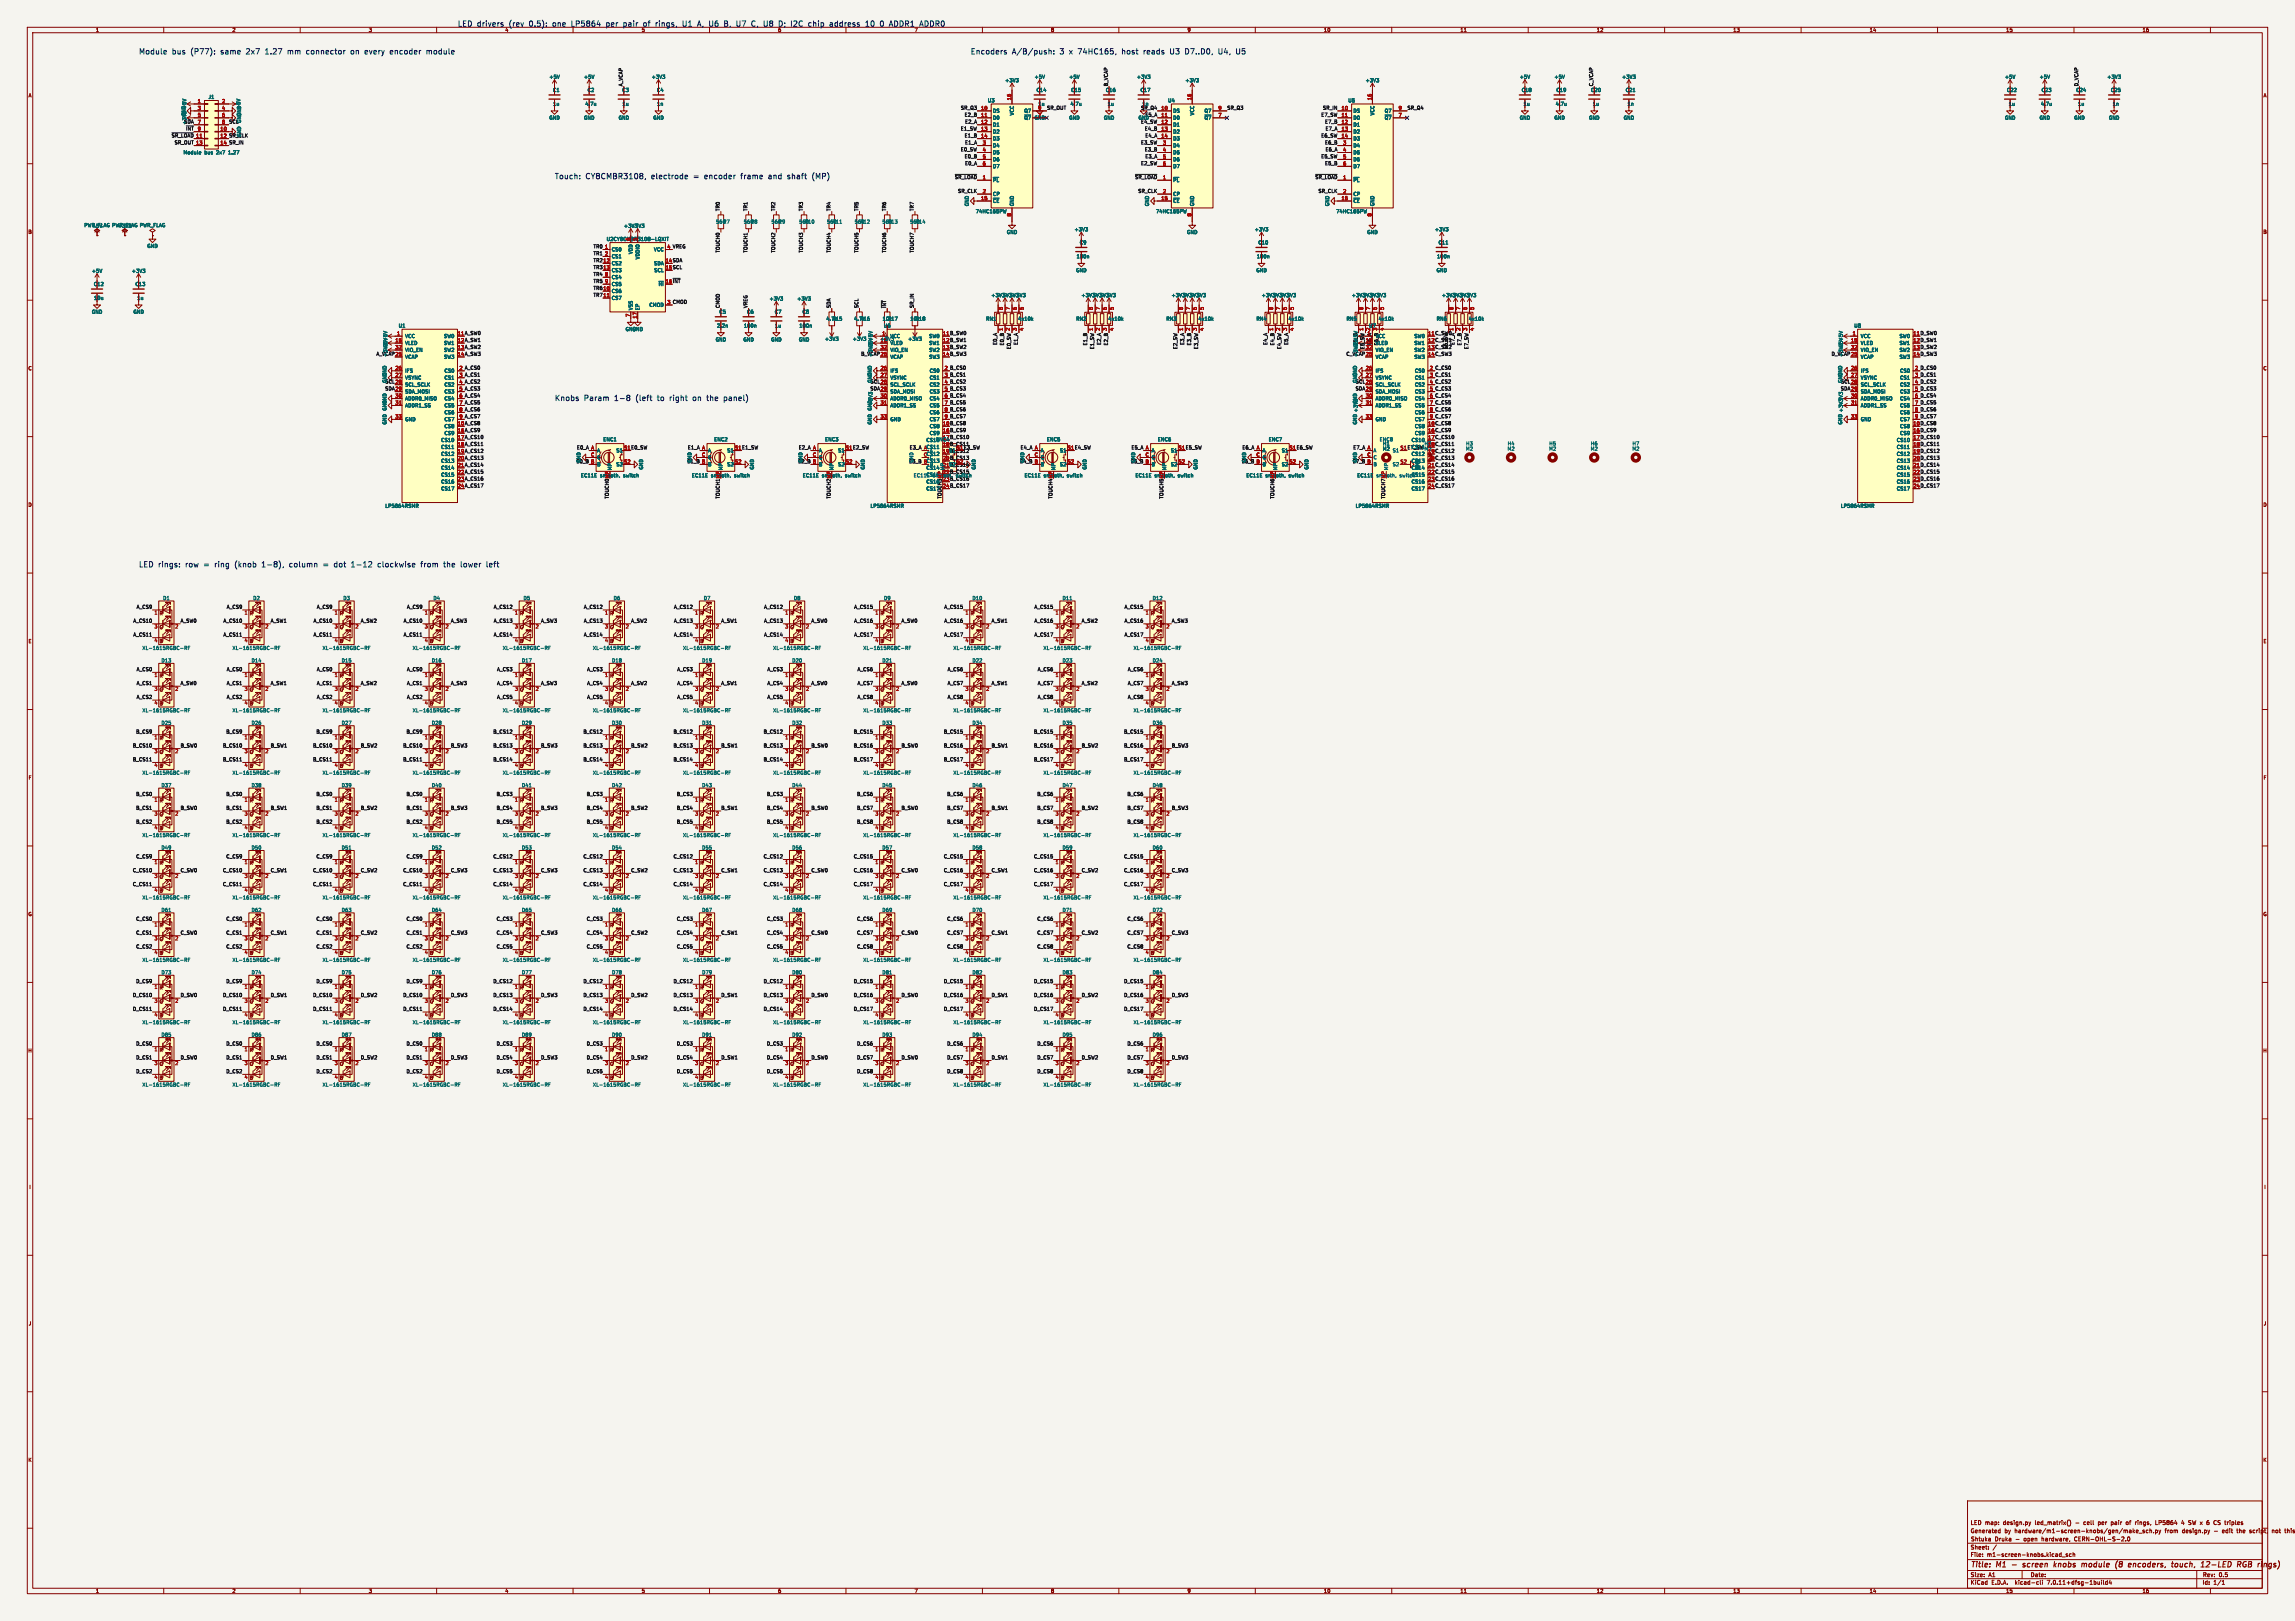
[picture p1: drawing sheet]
<svg xmlns="http://www.w3.org/2000/svg" width="841mm" height="594mm" viewBox="0 0 841 594" stroke-linecap="round" stroke-linejoin="round" font-family="sans-serif">
<defs><g id="words">
<g font-size="2.8" fill="#0000c2">
<text x="167.6" y="9.9">LED drivers</text>
<text x="186.3" y="9.9">(rev</text>
<text x="193.7" y="9.9">0.5):</text>
<text x="202.3" y="9.9">one</text>
<text x="209.3" y="9.9">LP5864</text>
<text x="222.1" y="9.9">per</text>
<text x="228.4" y="9.9">pair</text>
<text x="235.8" y="9.9">of</text>
<text x="240.3" y="9.9">rings,</text>
<text x="250.3" y="9.9">U1</text>
<text x="255.9" y="9.9">A, U6</text>
<text x="265.7" y="9.9">B, U7</text>
<text x="275.8" y="9.9">C, U8</text>
<text x="285.9" y="9.9">D; I2C</text>
<text x="296.9" y="9.9">chip</text>
<text x="304.8" y="9.9">address</text>
<text x="318" y="9.9">10</text>
<text x="323.4" y="9.9">0 ADDR1 ADDR0</text>
<text x="50.8" y="20.1">Module</text>
<text x="62.9" y="20.1">bus</text>
<text x="69.7" y="20.1">(P77):</text>
<text x="80.7" y="20.1">same</text>
<text x="90.1" y="20.1">2x7</text>
<text x="97.1" y="20.1">1.27</text>
<text x="105.3" y="20.1">mm</text>
<text x="112.2" y="20.1">connector</text>
<text x="128.6" y="20.1">on</text>
<text x="133.8" y="20.1">every</text>
<text x="143.1" y="20.1">encoder</text>
<text x="156.5" y="20.1">module</text>
<text x="355.6" y="20.1">Encoders</text>
<text x="370.7" y="20.1">A/B/push:</text>
<text x="388.2" y="20.1">3 x 74HC165,</text>
<text x="411" y="20.1">host</text>
<text x="419" y="20.1">reads</text>
<text x="428.8" y="20.1">U3</text>
<text x="434.3" y="20.1">D7..D0,</text>
<text x="446.6" y="20.1">U4,</text>
<text x="453.1" y="20.1">U5</text>
<text x="203.2" y="65.8">Touch:</text>
<text x="214.4" y="65.8">CY8CMBR3108,</text>
<text x="238.5" y="65.8">electrode</text>
<text x="253.9" y="65.8">=</text>
<text x="258" y="65.8">encoder</text>
<text x="271.4" y="65.8">frame</text>
<text x="281.5" y="65.8">and</text>
<text x="288.6" y="65.8">shaft</text>
<text x="297.7" y="65.8">(MP)</text>
<text x="203.2" y="147.1">Knobs</text>
<text x="213.8" y="147.1">Param</text>
<text x="224.9" y="147.1">1-8</text>
<text x="232.8" y="147.1">(left</text>
<text x="240.8" y="147.1">to</text>
<text x="245.3" y="147.1">right</text>
<text x="253.8" y="147.1">on</text>
<text x="259" y="147.1">the</text>
<text x="265.3" y="147.1">panel)</text>
<text x="50.8" y="208">LED rings:</text>
<text x="67.8" y="208">row</text>
<text x="74.5" y="208">=</text>
<text x="78.6" y="208">ring</text>
<text x="85.9" y="208">(knob</text>
<text x="95.9" y="208">1-8),</text>
<text x="106.1" y="208">column</text>
<text x="118.5" y="208">=</text>
<text x="122.6" y="208">dot</text>
<text x="128.9" y="208">1-12</text>
<text x="138.7" y="208">clockwise</text>
<text x="154.5" y="208">from</text>
<text x="163" y="208">the</text>
<text x="169.2" y="208">lower</text>
<text x="178.7" y="208">left</text>
</g>
<g font-size="2.8" fill="#840000">
<text x="722" y="574.9">Title:</text>
<text x="731.7" y="574.9">M1</text>
<text x="743" y="574.9">screen</text>
<text x="755.1" y="574.9">knobs</text>
<text x="766.1" y="574.9">module</text>
<text x="779.3" y="574.9">(8</text>
<text x="784.8" y="574.9">encoders,</text>
<text x="801.5" y="574.9">touch,</text>
<text x="813.1" y="574.9">12-LED</text>
<text x="827.1" y="574.9">RGB</text>
<text x="835.5" y="574.9">rings</text>
</g>
<g font-size="2.1" fill="#840000">
<text x="722" y="562">Generated</text>
<text x="722" y="559">LED map:</text>
<text x="734.1" y="559">design.py</text>
<text x="734.5" y="562">by</text>
<text x="738.3" y="562">hardware/m1-screen-knobs/gen/make_sch.py</text>
<text x="745.9" y="559">led_matrix()</text>
<text x="760.8" y="559">-</text>
<text x="764" y="559">cell</text>
<text x="769.4" y="559">per</text>
<text x="774.3" y="559">pair</text>
<text x="780" y="559">of</text>
<text x="783.5" y="559">rings,</text>
<text x="791.1" y="559">LP5864</text>
<text x="793.5" y="562">from</text>
<text x="800" y="562">design.py</text>
<text x="800.8" y="559">4</text>
<text x="803.5" y="559">SW x</text>
<text x="810.5" y="559">6</text>
<text x="811.8" y="562">-</text>
<text x="813.2" y="559">CS triples</text>
<text x="814.9" y="562">edit</text>
<text x="820.5" y="562">the</text>
<text x="825.3" y="562">script,</text>
<text x="833.6" y="562">not</text>
<text x="838.5" y="562">this</text>
<text x="722" y="568">Sheet:</text>
<text x="722" y="565.2">Shtuka</text>
<text x="731.3" y="565.2">Druka</text>
<text x="739.4" y="565.2">-</text>
<text x="743" y="565.2">open</text>
<text x="750.1" y="565.2">hardware,</text>
<text x="762.7" y="565.2">CERN-OHL-S-2.0</text>
<text x="722" y="570.7">File:</text>
<text x="728.1" y="570.7">m1-screen-knobs.kicad_sch</text>
<text x="722" y="580.9">KiCad</text>
<text x="722" y="578.1">Size:</text>
<text x="728.7" y="578.1">A1</text>
<text x="729.7" y="580.9">E.D.A.</text>
<text x="738.6" y="580.9">kicad-cli</text>
<text x="744" y="578.1">Date:</text>
<text x="750.5" y="580.9">7.0.11+dfsg-1build4</text>
<text x="807" y="578.3">Rev:</text>
<text x="807" y="580.9">Id:</text>
<text x="811.1" y="580.9">1/1</text>
<text x="813.4" y="578.3">0.5</text>
</g>
<g font-size="1.8" fill="#840000">
<text x="35" y="11.9">1</text>
<text x="85" y="11.9">2</text>
<text x="135" y="11.9">3</text>
<text x="185" y="11.9">4</text>
<text x="235" y="11.9">5</text>
<text x="285" y="11.9">6</text>
<text x="335" y="11.9">7</text>
<text x="385" y="11.9">8</text>
<text x="435" y="11.9">9</text>
<text x="485" y="11.9">10</text>
<text x="535" y="11.9">11</text>
<text x="585" y="11.9">12</text>
<text x="635" y="11.9">13</text>
<text x="685" y="11.9">14</text>
<text x="735" y="11.9">15</text>
<text x="785" y="11.9">16</text>
<text x="10.3" y="35.9">A</text>
<text x="829.3" y="35.9">A</text>
<text x="10.3" y="85.9">B</text>
<text x="829.2" y="85.9">B</text>
<text x="244.4" y="91.2">4 VREG</text>
<text x="243.8" y="96.3">14 SDA</text>
<text x="243.8" y="98.8">15 SCL</text>
<text x="243.8" y="103.9">16 ~{INT}</text>
<text x="167.6" y="125.5">12 A_SW1</text>
<text x="323.7" y="120.2">U6</text>
<text x="345.4" y="125.5">12 B_SW1</text>
<text x="523.2" y="125.5">12 C_SW1</text>
<text x="701" y="125.5">12 D_SW1</text>
<text x="167.6" y="128">13 A_SW2</text>
<text x="167.6" y="130.6">14 A_SW3</text>
<text x="345.4" y="128">13 B_SW2</text>
<text x="345.4" y="130.6">14 B_SW3</text>
<text x="523.2" y="128">13 C_SW2</text>
<text x="523.2" y="130.6">14 C_SW3</text>
<text x="701" y="128">13 D_SW2</text>
<text x="701" y="130.6">14 D_SW3</text>
<text x="10.3" y="135.9">C</text>
<text x="168.2" y="135.6">2 A_CS0</text>
<text x="346" y="135.6">2 B_CS0</text>
<text x="523.8" y="135.6">2 C_CS0</text>
<text x="701.6" y="135.6">2 D_CS0</text>
<text x="829.2" y="135.9">C</text>
<text x="168.2" y="140.7">4 A_CS2</text>
<text x="346" y="140.7">4 B_CS2</text>
<text x="523.8" y="140.7">4 C_CS2</text>
<text x="701.6" y="140.7">4 D_CS2</text>
<text x="167.6" y="156">10 A_CS8</text>
<text x="345.4" y="156">10 B_CS8</text>
<text x="523.2" y="156">10 C_CS8</text>
<text x="701" y="156">10 D_CS8</text>
<text x="167.6" y="158.5">16 A_CS9</text>
<text x="167.6" y="161">17 A_CS10</text>
<text x="345.4" y="158.5">16 B_CS9</text>
<text x="523.2" y="158.5">16 C_CS9</text>
<text x="523.2" y="161">17 C_CS10</text>
<text x="701" y="158.5">16 D_CS9</text>
<text x="701" y="161">17 D_CS10</text>
<text x="167.6" y="163.6">18 A_CS11</text>
<text x="167.6" y="166.1">19 A_CS12</text>
<text x="228.6" y="164.8">S1 E0_SW</text>
<text x="269.2" y="164.8">S1 E1_SW</text>
<text x="309.8" y="164.8">S1 E2_SW</text>
<text x="333.2" y="164.7">E3_A ACS11</text>
<text x="345.4" y="163.6">18 B_CS11</text>
<text x="348" y="166">B_CS12</text>
<text x="391.1" y="164.8">S1 E4_SW</text>
<text x="431.8" y="164.8">S1 E5_SW</text>
<text x="472.4" y="164.8">S1 E6_SW</text>
<text x="523.2" y="163.6">18 C_CS11</text>
<text x="523.2" y="166.1">19 C_CS12</text>
<text x="701" y="163.6">18 D_CS11</text>
<text x="701" y="166.1">19 D_CS12</text>
<text x="167.6" y="168.7">20 A_CS13</text>
<text x="167.6" y="173.7">22 A_CS15</text>
<text x="333" y="169.8">E3_B BCS13</text>
<text x="345.4" y="168.7">20 B_CS13</text>
<text x="523.2" y="168.7">20 C_CS13</text>
<text x="523.2" y="173.7">22 C_CS15</text>
<text x="701" y="168.7">20 D_CS13</text>
<text x="701" y="173.7">22 D_CS15</text>
<text x="167.6" y="176.3">23 A_CS16</text>
<text x="167.6" y="178.8">24 A_CS17</text>
<text x="345.4" y="178.8">24 B_CS17</text>
<text x="523.2" y="176.3">23 C_CS16</text>
<text x="523.2" y="178.8">24 C_CS17</text>
<text x="701" y="176.3">23 D_CS16</text>
<text x="701" y="178.8">24 D_CS17</text>
<text x="10.3" y="185.9">D</text>
<text x="829.2" y="185.9">D</text>
<text x="58.3" y="225.7">R</text>
<text x="91.3" y="225.7">R</text>
<text x="124.3" y="225.7">R</text>
<text x="157.4" y="225.7">R</text>
<text x="190.4" y="225.7">R</text>
<text x="223.4" y="225.7">R</text>
<text x="256.4" y="225.7">R</text>
<text x="289.4" y="225.7">R</text>
<text x="322.5" y="225.7">R</text>
<text x="355.5" y="225.7">R</text>
<text x="388.5" y="225.7">R</text>
<text x="421.5" y="225.7">R</text>
<text x="58.3" y="230.7">G</text>
<text x="91.3" y="230.7">G</text>
<text x="124.3" y="230.7">G</text>
<text x="157.4" y="230.7">G</text>
<text x="190.4" y="230.7">G</text>
<text x="223.4" y="230.7">G</text>
<text x="256.4" y="230.7">G</text>
<text x="289.4" y="230.7">G</text>
<text x="322.5" y="230.7">G</text>
<text x="355.5" y="230.7">G</text>
<text x="388.5" y="230.7">G</text>
<text x="421.5" y="230.7">G</text>
<text x="10.3" y="235.9">E</text>
<text x="58.3" y="235.8">B</text>
<text x="91.3" y="235.8">B</text>
<text x="124.3" y="235.8">B</text>
<text x="157.4" y="235.8">B</text>
<text x="190.4" y="235.8">B</text>
<text x="223.4" y="235.8">B</text>
<text x="256.4" y="235.8">B</text>
<text x="289.4" y="235.8">B</text>
<text x="322.5" y="235.8">B</text>
<text x="355.5" y="235.8">B</text>
<text x="388.5" y="235.8">B</text>
<text x="421.5" y="235.8">B</text>
<text x="829.3" y="235.9">E</text>
<text x="58.3" y="248.5">R</text>
<text x="91.3" y="248.5">R</text>
<text x="124.3" y="248.5">R</text>
<text x="157.4" y="248.5">R</text>
<text x="190.4" y="248.5">R</text>
<text x="223.4" y="248.5">R</text>
<text x="256.4" y="248.5">R</text>
<text x="289.4" y="248.5">R</text>
<text x="322.5" y="248.5">R</text>
<text x="355.5" y="248.5">R</text>
<text x="388.5" y="248.5">R</text>
<text x="421.5" y="248.5">R</text>
<text x="58.3" y="253.6">G</text>
<text x="91.3" y="253.6">G</text>
<text x="124.3" y="253.6">G</text>
<text x="157.4" y="253.6">G</text>
<text x="190.4" y="253.6">G</text>
<text x="223.4" y="253.6">G</text>
<text x="256.4" y="253.6">G</text>
<text x="289.4" y="253.6">G</text>
<text x="322.5" y="253.6">G</text>
<text x="355.5" y="253.6">G</text>
<text x="388.5" y="253.6">G</text>
<text x="421.5" y="253.6">G</text>
<text x="58.3" y="258.7">B</text>
<text x="91.3" y="258.7">B</text>
<text x="124.3" y="258.7">B</text>
<text x="157.4" y="258.7">B</text>
<text x="190.4" y="258.7">B</text>
<text x="223.4" y="258.7">B</text>
<text x="256.4" y="258.7">B</text>
<text x="289.4" y="258.7">B</text>
<text x="322.5" y="258.7">B</text>
<text x="355.5" y="258.7">B</text>
<text x="388.5" y="258.7">B</text>
<text x="421.5" y="258.7">B</text>
<text x="58.3" y="271.4">R</text>
<text x="91.3" y="271.4">R</text>
<text x="124.3" y="271.4">R</text>
<text x="157.4" y="271.4">R</text>
<text x="190.4" y="271.4">R</text>
<text x="223.4" y="271.4">R</text>
<text x="256.4" y="271.4">R</text>
<text x="289.4" y="271.4">R</text>
<text x="322.5" y="271.4">R</text>
<text x="355.5" y="271.4">R</text>
<text x="388.5" y="271.4">R</text>
<text x="421.5" y="271.4">R</text>
<text x="58.3" y="281.5">B</text>
<text x="58.3" y="276.5">G</text>
<text x="91.3" y="281.5">B</text>
<text x="91.3" y="276.5">G</text>
<text x="124.3" y="281.5">B</text>
<text x="124.3" y="276.5">G</text>
<text x="157.4" y="281.5">B</text>
<text x="157.4" y="276.5">G</text>
<text x="190.4" y="281.5">B</text>
<text x="190.4" y="276.5">G</text>
<text x="223.4" y="281.5">B</text>
<text x="223.4" y="276.5">G</text>
<text x="256.4" y="281.5">B</text>
<text x="256.4" y="276.5">G</text>
<text x="289.4" y="281.5">B</text>
<text x="289.4" y="276.5">G</text>
<text x="322.5" y="281.5">B</text>
<text x="322.5" y="276.5">G</text>
<text x="355.5" y="281.5">B</text>
<text x="355.5" y="276.5">G</text>
<text x="388.5" y="281.5">B</text>
<text x="388.5" y="276.5">G</text>
<text x="421.5" y="281.5">B</text>
<text x="421.5" y="276.5">G</text>
<text x="10.3" y="285.9">F</text>
<text x="829.3" y="285.9">F</text>
<text x="58.3" y="299.3">G</text>
<text x="58.3" y="294.2">R</text>
<text x="91.3" y="299.3">G</text>
<text x="91.3" y="294.2">R</text>
<text x="124.3" y="299.3">G</text>
<text x="124.3" y="294.2">R</text>
<text x="157.4" y="299.3">G</text>
<text x="157.4" y="294.2">R</text>
<text x="190.4" y="299.3">G</text>
<text x="190.4" y="294.2">R</text>
<text x="223.4" y="299.3">G</text>
<text x="223.4" y="294.2">R</text>
<text x="256.4" y="299.3">G</text>
<text x="256.4" y="294.2">R</text>
<text x="289.4" y="299.3">G</text>
<text x="289.4" y="294.2">R</text>
<text x="322.5" y="299.3">G</text>
<text x="322.5" y="294.2">R</text>
<text x="355.5" y="299.3">G</text>
<text x="355.5" y="294.2">R</text>
<text x="388.5" y="299.3">G</text>
<text x="388.5" y="294.2">R</text>
<text x="421.5" y="299.3">G</text>
<text x="421.5" y="294.2">R</text>
<text x="58.3" y="304.4">B</text>
<text x="91.3" y="304.4">B</text>
<text x="124.3" y="304.4">B</text>
<text x="157.4" y="304.4">B</text>
<text x="190.4" y="304.4">B</text>
<text x="223.4" y="304.4">B</text>
<text x="256.4" y="304.4">B</text>
<text x="289.4" y="304.4">B</text>
<text x="322.5" y="304.4">B</text>
<text x="355.5" y="304.4">B</text>
<text x="388.5" y="304.4">B</text>
<text x="421.5" y="304.4">B</text>
<text x="58.3" y="317.1">R</text>
<text x="91.3" y="317.1">R</text>
<text x="124.3" y="317.1">R</text>
<text x="157.4" y="317.1">R</text>
<text x="190.4" y="317.1">R</text>
<text x="223.4" y="317.1">R</text>
<text x="256.4" y="317.1">R</text>
<text x="289.4" y="317.1">R</text>
<text x="322.5" y="317.1">R</text>
<text x="355.5" y="317.1">R</text>
<text x="388.5" y="317.1">R</text>
<text x="421.5" y="317.1">R</text>
<text x="58.3" y="322.2">G</text>
<text x="91.3" y="322.2">G</text>
<text x="124.3" y="322.2">G</text>
<text x="157.4" y="322.2">G</text>
<text x="190.4" y="322.2">G</text>
<text x="223.4" y="322.2">G</text>
<text x="256.4" y="322.2">G</text>
<text x="289.4" y="322.2">G</text>
<text x="322.5" y="322.2">G</text>
<text x="355.5" y="322.2">G</text>
<text x="388.5" y="322.2">G</text>
<text x="421.5" y="322.2">G</text>
<text x="58.3" y="327.3">B</text>
<text x="91.3" y="327.3">B</text>
<text x="124.3" y="327.3">B</text>
<text x="157.4" y="327.3">B</text>
<text x="190.4" y="327.3">B</text>
<text x="223.4" y="327.3">B</text>
<text x="256.4" y="327.3">B</text>
<text x="289.4" y="327.3">B</text>
<text x="322.5" y="327.3">B</text>
<text x="355.5" y="327.3">B</text>
<text x="388.5" y="327.3">B</text>
<text x="421.5" y="327.3">B</text>
<text x="10.3" y="335.9">G</text>
<text x="829.2" y="335.9">G</text>
<text x="58.3" y="340">R</text>
<text x="91.3" y="340">R</text>
<text x="124.3" y="340">R</text>
<text x="157.4" y="340">R</text>
<text x="190.4" y="340">R</text>
<text x="223.4" y="340">R</text>
<text x="256.4" y="340">R</text>
<text x="289.4" y="340">R</text>
<text x="322.5" y="340">R</text>
<text x="355.5" y="340">R</text>
<text x="388.5" y="340">R</text>
<text x="421.5" y="340">R</text>
<text x="58.3" y="345">G</text>
<text x="91.3" y="345">G</text>
<text x="124.3" y="345">G</text>
<text x="157.4" y="345">G</text>
<text x="190.4" y="345">G</text>
<text x="223.4" y="345">G</text>
<text x="256.4" y="345">G</text>
<text x="289.4" y="345">G</text>
<text x="322.5" y="345">G</text>
<text x="355.5" y="345">G</text>
<text x="388.5" y="345">G</text>
<text x="421.5" y="345">G</text>
<text x="58.3" y="350.1">B</text>
<text x="91.3" y="350.1">B</text>
<text x="124.3" y="350.1">B</text>
<text x="157.4" y="350.1">B</text>
<text x="190.4" y="350.1">B</text>
<text x="223.4" y="350.1">B</text>
<text x="256.4" y="350.1">B</text>
<text x="289.4" y="350.1">B</text>
<text x="322.5" y="350.1">B</text>
<text x="355.5" y="350.1">B</text>
<text x="388.5" y="350.1">B</text>
<text x="421.5" y="350.1">B</text>
<text x="58.3" y="362.8">R</text>
<text x="91.3" y="362.8">R</text>
<text x="124.3" y="362.8">R</text>
<text x="157.4" y="362.8">R</text>
<text x="190.4" y="362.8">R</text>
<text x="223.4" y="362.8">R</text>
<text x="256.4" y="362.8">R</text>
<text x="289.4" y="362.8">R</text>
<text x="322.5" y="362.8">R</text>
<text x="355.5" y="362.8">R</text>
<text x="388.5" y="362.8">R</text>
<text x="421.5" y="362.8">R</text>
<text x="58.3" y="367.9">G</text>
<text x="91.3" y="367.9">G</text>
<text x="124.3" y="367.9">G</text>
<text x="157.4" y="367.9">G</text>
<text x="190.4" y="367.9">G</text>
<text x="223.4" y="367.9">G</text>
<text x="256.4" y="367.9">G</text>
<text x="289.4" y="367.9">G</text>
<text x="322.5" y="367.9">G</text>
<text x="355.5" y="367.9">G</text>
<text x="388.5" y="367.9">G</text>
<text x="421.5" y="367.9">G</text>
<text x="58.3" y="373">B</text>
<text x="91.3" y="373">B</text>
<text x="124.3" y="373">B</text>
<text x="157.4" y="373">B</text>
<text x="190.4" y="373">B</text>
<text x="223.4" y="373">B</text>
<text x="256.4" y="373">B</text>
<text x="289.4" y="373">B</text>
<text x="322.5" y="373">B</text>
<text x="355.5" y="373">B</text>
<text x="388.5" y="373">B</text>
<text x="421.5" y="373">B</text>
<text x="10.2" y="385.9">H</text>
<text x="58.3" y="385.7">R</text>
<text x="91.3" y="385.7">R</text>
<text x="124.3" y="385.7">R</text>
<text x="157.4" y="385.7">R</text>
<text x="190.4" y="385.7">R</text>
<text x="223.4" y="385.7">R</text>
<text x="256.4" y="385.7">R</text>
<text x="289.4" y="385.7">R</text>
<text x="322.5" y="385.7">R</text>
<text x="355.5" y="385.7">R</text>
<text x="388.5" y="385.7">R</text>
<text x="421.5" y="385.7">R</text>
<text x="829.2" y="385.9">H</text>
<text x="58.3" y="395.8">B</text>
<text x="58.3" y="390.8">G</text>
<text x="91.3" y="395.8">B</text>
<text x="91.3" y="390.8">G</text>
<text x="124.3" y="395.8">B</text>
<text x="124.3" y="390.8">G</text>
<text x="157.4" y="395.8">B</text>
<text x="157.4" y="390.8">G</text>
<text x="190.4" y="395.8">B</text>
<text x="190.4" y="390.8">G</text>
<text x="223.4" y="395.8">B</text>
<text x="223.4" y="390.8">G</text>
<text x="256.4" y="395.8">B</text>
<text x="256.4" y="390.8">G</text>
<text x="289.4" y="395.8">B</text>
<text x="289.4" y="390.8">G</text>
<text x="322.5" y="395.8">B</text>
<text x="322.5" y="390.8">G</text>
<text x="355.5" y="395.8">B</text>
<text x="355.5" y="390.8">G</text>
<text x="388.5" y="395.8">B</text>
<text x="388.5" y="390.8">G</text>
<text x="421.5" y="395.8">B</text>
<text x="421.5" y="390.8">G</text>
<text x="10.6" y="435.9">I</text>
<text x="829.6" y="435.9">I</text>
<text x="10.4" y="485.9">J</text>
<text x="829.4" y="485.9">J</text>
<text x="10.3" y="535.9">K</text>
<text x="829.2" y="535.9">K</text>
<text x="35" y="583.9">1</text>
<text x="85" y="583.9">2</text>
<text x="135" y="583.9">3</text>
<text x="185" y="583.9">4</text>
<text x="235" y="583.9">5</text>
<text x="285" y="583.9">6</text>
<text x="335" y="583.9">7</text>
<text x="385" y="583.9">8</text>
<text x="435" y="583.9">9</text>
<text x="485" y="583.9">10</text>
<text x="535" y="583.9">11</text>
<text x="585" y="583.9">12</text>
<text x="635" y="583.9">13</text>
<text x="685" y="583.9">14</text>
<text x="735" y="583.9">15</text>
<text x="785" y="583.9">16</text>
</g>
<g font-size="1.8" fill="#006464">
<text x="201.2" y="29.1">+5V</text>
<text x="213.9" y="29.1">+5V</text>
<text x="238.7" y="29.1">+3V3</text>
<text x="379" y="29.1">+5V</text>
<text x="391.7" y="29.1">+5V</text>
<text x="416.5" y="29.1">+3V3</text>
<text x="556.8" y="29.1">+5V</text>
<text x="569.5" y="29.1">+5V</text>
<text x="594.3" y="29.1">+3V3</text>
<text x="734.6" y="29.1">+5V</text>
<text x="747.3" y="29.1">+5V</text>
<text x="772.1" y="29.1">+3V3</text>
<text x="202.5" y="33.9">C1</text>
<text x="215.2" y="33.9">C2</text>
<text x="227.9" y="33.9">C3</text>
<text x="240.6" y="33.9">C4</text>
<text x="368.2" y="30.3">+3V3</text>
<text x="379.7" y="33.9">C14</text>
<text x="392.4" y="33.9">C15</text>
<text x="405.1" y="33.9">C16</text>
<text x="417.8" y="33.9">C17</text>
<text x="434.2" y="30.3">+3V3</text>
<text x="500.3" y="30.3">+3V3</text>
<text x="557.5" y="33.9">C18</text>
<text x="570.2" y="33.9">C19</text>
<text x="582.9" y="33.9">C20</text>
<text x="595.6" y="33.9">C21</text>
<text x="735.3" y="33.9">C22</text>
<text x="748" y="33.9">C23</text>
<text x="760.7" y="33.9">C24</text>
<text x="773.4" y="33.9">C25</text>
<text x="68.4" y="40.1" transform="rotate(-90 68.4 40.1)">+5V</text>
<text x="76.3" y="36.4">J1</text>
<text x="202.6" y="39">1u</text>
<text x="214.3" y="39">4.7u</text>
<text x="228" y="39">1u</text>
<text x="240.7" y="39">1n</text>
<text x="361.8" y="37.7">U3</text>
<text x="363.7" y="41.5">DS</text>
<text x="375.2" y="41.5">Q7</text>
<text x="380.4" y="39">1u</text>
<text x="392.1" y="39">4.7u</text>
<text x="405.8" y="39">1u</text>
<text x="418.5" y="39">1n</text>
<text x="427.9" y="37.7">U4</text>
<text x="429.8" y="41.5">DS</text>
<text x="441.2" y="41.5">Q7</text>
<text x="493.9" y="37.7">U5</text>
<text x="495.8" y="41.5">DS</text>
<text x="507.3" y="41.5">Q7</text>
<text x="558.2" y="39">1u</text>
<text x="569.9" y="39">4.7u</text>
<text x="583.6" y="39">1u</text>
<text x="596.3" y="39">1n</text>
<text x="736" y="39">1u</text>
<text x="747.7" y="39">4.7u</text>
<text x="761.4" y="39">1u</text>
<text x="774.1" y="39">1n</text>
<text x="67.3" y="45.4">SDA</text>
<text x="68.2" y="42.7" transform="rotate(-90 68.2 42.7)">GND</text>
<text x="68.4" y="45.8" transform="rotate(-90 68.4 45.8)">+3V3</text>
<text x="83.8" y="45.4">SCL</text>
<text x="88.5" y="42.7" transform="rotate(-90 88.5 42.7)">GND</text>
<text x="201.2" y="44">GND</text>
<text x="213.9" y="44">GND</text>
<text x="226.6" y="44">GND</text>
<text x="239.3" y="44">GND</text>
<text x="363.7" y="44">D0</text>
<text x="363.7" y="46.6">D1</text>
<text x="371.7" y="42.4" transform="rotate(-90 371.7 42.4)">VCC</text>
<text x="375.2" y="44">~{Q7}</text>
<text x="379" y="44">GND</text>
<text x="391.7" y="44">GND</text>
<text x="404.4" y="44">GND</text>
<text x="417.1" y="44">GND</text>
<text x="429.8" y="44">D0</text>
<text x="429.8" y="46.6">D1</text>
<text x="437.7" y="42.4" transform="rotate(-90 437.7 42.4)">VCC</text>
<text x="441.2" y="44">~{Q7}</text>
<text x="495.8" y="44">D0</text>
<text x="495.8" y="46.6">D1</text>
<text x="503.8" y="42.4" transform="rotate(-90 503.8 42.4)">VCC</text>
<text x="507.3" y="44">~{Q7}</text>
<text x="556.8" y="44">GND</text>
<text x="569.5" y="44">GND</text>
<text x="582.2" y="44">GND</text>
<text x="594.9" y="44">GND</text>
<text x="734.6" y="44">GND</text>
<text x="747.3" y="44">GND</text>
<text x="760" y="44">GND</text>
<text x="772.7" y="44">GND</text>
<text x="83.8" y="50.4">SR_CLK</text>
<text x="88.5" y="50.3" transform="rotate(-90 88.5 50.3)">GND GND +5V</text>
<text x="363.7" y="49.1">D2</text>
<text x="363.7" y="51.7">D3</text>
<text x="429.8" y="49.1">D2</text>
<text x="429.8" y="51.7">D3</text>
<text x="495.8" y="49.1">D2</text>
<text x="495.8" y="51.7">D3</text>
<text x="67.1" y="56.7">Module</text>
<text x="74.9" y="56.7">bus</text>
<text x="79.4" y="56.7">2x7</text>
<text x="84" y="56.7">1.27</text>
<text x="363.7" y="54.2">D4</text>
<text x="363.7" y="56.7">D5</text>
<text x="363.7" y="59.3">D6</text>
<text x="429.8" y="54.2">D4</text>
<text x="429.8" y="56.7">D5</text>
<text x="429.8" y="59.3">D6</text>
<text x="495.8" y="54.2">D4</text>
<text x="495.8" y="56.7">D5</text>
<text x="495.8" y="59.3">D6</text>
<text x="363.7" y="61.8">D7</text>
<text x="429.8" y="61.8">D7</text>
<text x="495.8" y="61.8">D7</text>
<text x="363.7" y="66.9">~{PL}</text>
<text x="363.7" y="72">CP</text>
<text x="429.8" y="66.9">~{PL}</text>
<text x="429.8" y="72">CP</text>
<text x="495.8" y="66.9">~{PL}</text>
<text x="495.8" y="72">CP</text>
<text x="355.2" y="75.7" transform="rotate(-90 355.2 75.7)">GND</text>
<text x="363.7" y="74.5">~{CE}</text>
<text x="371.7" y="75.7" transform="rotate(-90 371.7 75.7)">GND</text>
<text x="421.2" y="75.7" transform="rotate(-90 421.2 75.7)">GND</text>
<text x="429.8" y="74.5">~{CE}</text>
<text x="437.7" y="75.7" transform="rotate(-90 437.7 75.7)">GND</text>
<text x="487.3" y="75.7" transform="rotate(-90 487.3 75.7)">GND</text>
<text x="495.8" y="74.5">~{CE}</text>
<text x="503.8" y="75.7" transform="rotate(-90 503.8 75.7)">GND</text>
<text x="30.7" y="83.4">PWR_FLAG PWR_FLAG PWR_FLAG</text>
<text x="33.5" y="83.7">+5V</text>
<text x="43.1" y="83.7">+3V3</text>
<text x="228.5" y="83.7">+3V3</text>
<text x="231" y="83.7">+3V3</text>
<text x="262.2" y="82.1">560R7</text>
<text x="272.4" y="82.1">560R8</text>
<text x="282.6" y="82.1">560R9</text>
<text x="292.7" y="82.1">560</text>
<text x="294.7" y="82.1">R10</text>
<text x="302.9" y="82.1">560</text>
<text x="304.9" y="82.1">R11</text>
<text x="313" y="82.1">560</text>
<text x="315" y="82.1">R12</text>
<text x="323.2" y="82.1">560</text>
<text x="325.2" y="82.1">R13</text>
<text x="333.4" y="82.1">560</text>
<text x="335.4" y="82.1">R14</text>
<text x="357.4" y="78.3">74HC165PW</text>
<text x="423.5" y="78.3">74HC165PW</text>
<text x="489.5" y="78.3">74HC165PW</text>
<text x="222.1" y="88.5">U2CY8CMBR3108-LQXIT</text>
<text x="368.8" y="86">GND</text>
<text x="393.6" y="84.9">+3V3</text>
<text x="395.5" y="89.8">C9</text>
<text x="434.8" y="86">GND</text>
<text x="459.6" y="84.9">+3V3</text>
<text x="461" y="89.8">C10</text>
<text x="500.9" y="86">GND</text>
<text x="525.7" y="84.9">+3V3</text>
<text x="527" y="89.8">C11</text>
<text x="53.8" y="91">GND</text>
<text x="224" y="92.3">CS0</text>
<text x="224" y="94.8">CS1</text>
<text x="232" y="93.2" transform="rotate(-90 232 93.2)">VDD</text>
<text x="234.5" y="95.2" transform="rotate(-90 234.5 95.2)">VDDIO</text>
<text x="239.5" y="92.3">VCC</text>
<text x="394.4" y="94.8">100n</text>
<text x="460.4" y="94.8">100n</text>
<text x="526.5" y="94.8">100n</text>
<text x="33.5" y="100.2">+5V</text>
<text x="48.2" y="100.2">+3V3</text>
<text x="224" y="97.4">CS2</text>
<text x="224" y="99.9">CS3</text>
<text x="239.6" y="97.4">SDA</text>
<text x="239.6" y="99.9">SCL</text>
<text x="394.2" y="99.9">GND</text>
<text x="460.2" y="99.9">GND</text>
<text x="526.3" y="99.9">GND</text>
<text x="34.2" y="105">C12</text>
<text x="49.5" y="105">C13</text>
<text x="224" y="107.5">CS6</text>
<text x="224" y="102.5">CS4</text>
<text x="224" y="105">CS5</text>
<text x="241.2" y="105">~{HI}</text>
<text x="34.3" y="110.1">10u</text>
<text x="50.2" y="110.1">1u</text>
<text x="224" y="110.1">CS7</text>
<text x="232" y="113.8" transform="rotate(-90 232 113.8)">VSS</text>
<text x="234.5" y="113.8" transform="rotate(-90 234.5 113.8)">EP</text>
<text x="237.8" y="112.6">CMOD</text>
<text x="281.8" y="110.3">+3V3</text>
<text x="292" y="110.3">+3V3</text>
<text x="363.1" y="109.1">+3V3 +3V3</text>
<text x="365.7" y="109.1">+3V3 +3V3</text>
<text x="396.1" y="109.1">+3V3 +3V3</text>
<text x="398.7" y="109.1">+3V3 +3V3</text>
<text x="429.2" y="109.1">+3V3 +3V3</text>
<text x="431.7" y="109.1">+3V3 +3V3</text>
<text x="462.2" y="109.1">+3V3 +3V3</text>
<text x="464.7" y="109.1">+3V3 +3V3</text>
<text x="495.2" y="109.1">+3V3 +3V3</text>
<text x="497.7" y="109.1">+3V3 +3V3</text>
<text x="528.2" y="109.1">+3V3 +3V3</text>
<text x="530.8" y="109.1">+3V3 +3V3</text>
<text x="33.5" y="115.2">GND</text>
<text x="48.8" y="115.2">GND</text>
<text x="263.5" y="115.2">C5</text>
<text x="273.6" y="115.2">C6</text>
<text x="283.8" y="115.2">C7</text>
<text x="293.9" y="115.2">C8</text>
<text x="302.7" y="117.7">4.7k</text>
<text x="304.9" y="117.7">R15</text>
<text x="312.8" y="117.7">4.7k</text>
<text x="315" y="117.7">R16</text>
<text x="323.3" y="117.7">10k</text>
<text x="325.2" y="117.7">R17</text>
<text x="333.5" y="117.7">10k</text>
<text x="335.4" y="117.7">R18</text>
<text x="361.2" y="117.7">RN1</text>
<text x="373" y="117.7">4x10k</text>
<text x="394.2" y="117.7">RN2</text>
<text x="406" y="117.7">4x10k</text>
<text x="427.3" y="117.7">RN3</text>
<text x="439" y="117.7">4x10k</text>
<text x="460.3" y="117.7">RN4</text>
<text x="472" y="117.7">4x10k</text>
<text x="493.3" y="117.7">RN5</text>
<text x="505.1" y="117.7">4x10k</text>
<text x="526.3" y="117.7">RN6</text>
<text x="538.1" y="117.7">4x10k</text>
<text x="145.9" y="120.2">U1</text>
<text x="148.3" y="124.1">VCC</text>
<text x="162.6" y="124.1">SW0</text>
<text x="229.1" y="121.5">GND</text>
<text x="231.6" y="121.5">GND</text>
<text x="262.1" y="125.3">GND</text>
<text x="262.6" y="120.2">2.2n</text>
<text x="272.3" y="125.3">GND</text>
<text x="272.5" y="120.2">100n</text>
<text x="282.4" y="125.3">GND</text>
<text x="283.8" y="120.2">1u</text>
<text x="292.6" y="125.3">GND</text>
<text x="292.8" y="120.2">100n</text>
<text x="302.2" y="125.1">+3V3</text>
<text x="312.3" y="125.1">+3V3</text>
<text x="322.5" y="125.1">+3V3</text>
<text x="322.5" y="125.5">15</text>
<text x="326.1" y="124.1">VCC</text>
<text x="332.6" y="125.1">+3V3</text>
<text x="340.3" y="124.1">SW0</text>
<text x="501.5" y="120.2">U7</text>
<text x="503.9" y="124.1">VCC</text>
<text x="518.1" y="124.1">SW0</text>
<text x="679.3" y="120.2">U8</text>
<text x="681.7" y="124.1">VCC</text>
<text x="695.9" y="124.1">SW0</text>
<text x="142.1" y="130.9" transform="rotate(-90 142.1 130.9)">+3V3</text>
<text x="142.1" y="127.8" transform="rotate(-90 142.1 127.8)">+5V+5V</text>
<text x="148.3" y="126.6">VLED</text>
<text x="148.3" y="131.7">VCAP</text>
<text x="148.3" y="129.1">VIO_EN</text>
<text x="162.6" y="126.6">SW1</text>
<text x="162.6" y="129.1">SW2</text>
<text x="162.6" y="131.7">SW3</text>
<text x="319.9" y="130.9" transform="rotate(-90 319.9 130.9)">+3V3</text>
<text x="319.9" y="127.8" transform="rotate(-90 319.9 127.8)">+5V+5V</text>
<text x="319.9" y="127.8" transform="rotate(-90 319.9 127.8)">+5V</text>
<text x="326.1" y="126.6">VLED</text>
<text x="326.1" y="131.7">VCAP</text>
<text x="326.1" y="129.1">VIO_EN</text>
<text x="340.3" y="126.6">SW1</text>
<text x="340.3" y="129.1">SW2</text>
<text x="340.3" y="131.7">SW3</text>
<text x="497.7" y="130.9" transform="rotate(-90 497.7 130.9)">+3V3</text>
<text x="497.7" y="127.8" transform="rotate(-90 497.7 127.8)">+5V+5V</text>
<text x="497.7" y="127.8" transform="rotate(-90 497.7 127.8)">+5V</text>
<text x="503.9" y="126.6">VLED</text>
<text x="503.9" y="131.7">VCAP</text>
<text x="503.9" y="129.1">VIO_EN</text>
<text x="518.1" y="126.6">SW1</text>
<text x="518.1" y="129.1">SW2</text>
<text x="518.1" y="131.7">SW3</text>
<text x="675.5" y="130.9" transform="rotate(-90 675.5 130.9)">+3V3</text>
<text x="675.5" y="127.8" transform="rotate(-90 675.5 127.8)">+5V+5V</text>
<text x="681.7" y="126.6">VLED</text>
<text x="681.7" y="131.7">VCAP</text>
<text x="681.7" y="129.1">VIO_EN</text>
<text x="695.9" y="126.6">SW1</text>
<text x="695.9" y="129.1">SW2</text>
<text x="695.9" y="131.7">SW3</text>
<text x="141.8" y="137.9" transform="rotate(-90 141.8 137.9)">GND</text>
<text x="148.3" y="136.8">IFS</text>
<text x="162.7" y="136.8">CS0</text>
<text x="319.6" y="137.9" transform="rotate(-90 319.6 137.9)">GND</text>
<text x="326.1" y="136.8">IFS</text>
<text x="340.5" y="136.8">CS0</text>
<text x="497.4" y="137.9" transform="rotate(-90 497.4 137.9)">GND</text>
<text x="503.9" y="136.8">IFS</text>
<text x="518.3" y="136.8">CS0</text>
<text x="675.2" y="137.9" transform="rotate(-90 675.2 137.9)">GND</text>
<text x="681.7" y="136.8">IFS</text>
<text x="696.1" y="136.8">CS0</text>
<text x="141.8" y="140.5" transform="rotate(-90 141.8 140.5)">GND</text>
<text x="148.3" y="139.3">VSYNC</text>
<text x="148.3" y="141.8">SCL_SCLK</text>
<text x="162.7" y="139.3">CS1</text>
<text x="162.7" y="141.8">CS2</text>
<text x="318.8" y="143.2">SDA29</text>
<text x="319.6" y="140.5" transform="rotate(-90 319.6 140.5)">GND</text>
<text x="326.1" y="139.3">VSYNC</text>
<text x="326.1" y="141.8">SCL_SCLK</text>
<text x="340.5" y="139.3">CS1</text>
<text x="340.5" y="141.8">CS2</text>
<text x="497.4" y="140.5" transform="rotate(-90 497.4 140.5)">GND</text>
<text x="503.9" y="139.3">VSYNC</text>
<text x="503.9" y="141.8">SCL_SCLK</text>
<text x="518.3" y="139.3">CS1</text>
<text x="518.3" y="141.8">CS2</text>
<text x="674.4" y="143.2">SDA29</text>
<text x="675.2" y="140.5" transform="rotate(-90 675.2 140.5)">GND</text>
<text x="681.7" y="139.3">VSYNC</text>
<text x="681.7" y="141.8">SCL_SCLK</text>
<text x="696.1" y="139.3">CS1</text>
<text x="696.1" y="141.8">CS2</text>
<text x="141.8" y="148.1" transform="rotate(-90 141.8 148.1)">GND</text>
<text x="148.3" y="144.4">SDA_MOSI</text>
<text x="148.3" y="146.9">ADDR0_MISO</text>
<text x="148.3" y="149.5">ADDR1_SS</text>
<text x="162.7" y="144.4">CS3</text>
<text x="162.7" y="146.9">CS4</text>
<text x="162.7" y="149.5">CS5</text>
<text x="319.9" y="148.7" transform="rotate(-90 319.9 148.7)">+3V3</text>
<text x="326.1" y="144.4">SDA_MOSI</text>
<text x="326.1" y="146.9">ADDR0_MISO</text>
<text x="326.1" y="149.5">ADDR1_SS</text>
<text x="340.5" y="144.4">CS3</text>
<text x="340.5" y="146.9">CS4</text>
<text x="340.5" y="149.5">CS5</text>
<text x="497.4" y="148.1" transform="rotate(-90 497.4 148.1)">GND</text>
<text x="503.9" y="144.4">SDA_MOSI</text>
<text x="503.9" y="146.9">ADDR0_MISO</text>
<text x="503.9" y="149.5">ADDR1_SS</text>
<text x="518.3" y="144.4">CS3</text>
<text x="518.3" y="146.9">CS4</text>
<text x="518.3" y="149.5">CS5</text>
<text x="675.5" y="148.7" transform="rotate(-90 675.5 148.7)">+3V3</text>
<text x="681.7" y="144.4">SDA_MOSI</text>
<text x="681.7" y="146.9">ADDR0_MISO</text>
<text x="681.7" y="149.5">ADDR1_SS</text>
<text x="696.1" y="144.4">CS3</text>
<text x="696.1" y="146.9">CS4</text>
<text x="696.1" y="149.5">CS5</text>
<text x="141.8" y="155.7" transform="rotate(-90 141.8 155.7)">GND</text>
<text x="148.3" y="154.5">GND</text>
<text x="162.7" y="152">CS6</text>
<text x="162.7" y="154.5">CS7</text>
<text x="319.6" y="155.7" transform="rotate(-90 319.6 155.7)">GND GND</text>
<text x="326.1" y="154.5">GND</text>
<text x="340.5" y="152">CS6</text>
<text x="340.5" y="154.5">CS7</text>
<text x="497.4" y="155.7" transform="rotate(-90 497.4 155.7)">GND +3V3</text>
<text x="503.9" y="154.5">GND</text>
<text x="518.3" y="152">CS6</text>
<text x="518.3" y="154.5">CS7</text>
<text x="675.2" y="155.7" transform="rotate(-90 675.2 155.7)">GND +3V3</text>
<text x="681.7" y="154.5">GND</text>
<text x="696.1" y="152">CS6</text>
<text x="696.1" y="154.5">CS7</text>
<text x="162.7" y="157.1">CS8</text>
<text x="162.7" y="159.6">CS9</text>
<text x="220.9" y="161.9">ENC1</text>
<text x="261.6" y="161.9">ENC2</text>
<text x="302.2" y="161.9">ENC3</text>
<text x="340.5" y="157.1">CS8</text>
<text x="340.5" y="159.6">CS9</text>
<text x="342.9" y="161.9">ENC4</text>
<text x="345.4" y="161">17</text>
<text x="383.5" y="161.9">ENC5</text>
<text x="424.1" y="161.9">ENC6</text>
<text x="464.8" y="161.9">ENC7</text>
<text x="505.4" y="161.9">ENC8</text>
<text x="518.3" y="157.1">CS8</text>
<text x="518.3" y="159.6">CS9</text>
<text x="696.1" y="157.1">CS8</text>
<text x="696.1" y="159.6">CS9</text>
<text x="161.5" y="162.2">CS10</text>
<text x="161.5" y="164.7">CS11</text>
<text x="161.5" y="167.2">CS12</text>
<text x="218.7" y="166">A</text>
<text x="225.7" y="166">S1</text>
<text x="259.3" y="166">A</text>
<text x="266.4" y="166">S1</text>
<text x="300" y="166">A</text>
<text x="307" y="166">S1</text>
<text x="339.3" y="162.2">CS10</text>
<text x="340.6" y="166">A</text>
<text x="345.4" y="166.1">19S1</text>
<text x="381.3" y="166">A</text>
<text x="388.3" y="166">S1</text>
<text x="421.9" y="166">A</text>
<text x="428.9" y="166">S1</text>
<text x="462.5" y="166">A</text>
<text x="469.6" y="166">S1</text>
<text x="503.2" y="166">A</text>
<text x="506.6" y="165.3">M2</text>
<text x="506.6" y="163.4">H1</text>
<text x="510.2" y="166">S1</text>
<text x="513" y="164.8">S1 E7_SW</text>
<text x="517.1" y="162.2">CS10</text>
<text x="517.1" y="164.7">CS11</text>
<text x="517.1" y="167.2">CS12</text>
<text x="521.8" y="165.3">M2</text>
<text x="521.9" y="163.4">H2</text>
<text x="537" y="165.3">M2</text>
<text x="537.1" y="163.4">H3</text>
<text x="552.3" y="165.3">M2</text>
<text x="552.3" y="163.4">H4</text>
<text x="567.5" y="165.3">M2</text>
<text x="567.6" y="163.4">H5</text>
<text x="582.8" y="165.3">M2</text>
<text x="582.8" y="163.4">H6</text>
<text x="598" y="165.3">M2</text>
<text x="598.1" y="163.4">H7</text>
<text x="694.9" y="162.2">CS10</text>
<text x="694.9" y="164.7">CS11</text>
<text x="694.9" y="167.2">CS12</text>
<text x="161.5" y="169.8">CS13</text>
<text x="161.5" y="172.3">CS14</text>
<text x="213" y="169.7" transform="rotate(-90 213 169.7)">GND</text>
<text x="218.7" y="171">B</text>
<text x="218.7" y="168.5">C</text>
<text x="224.4" y="172.5" transform="rotate(-90 224.4 172.5)">MP</text>
<text x="225.7" y="171">S2</text>
<text x="235.8" y="172.2" transform="rotate(-90 235.8 172.2)">GND</text>
<text x="253.6" y="169.7" transform="rotate(-90 253.6 169.7)">GND</text>
<text x="259.3" y="171">B</text>
<text x="259.3" y="168.5">C</text>
<text x="265" y="172.5" transform="rotate(-90 265 172.5)">MP</text>
<text x="266.4" y="171">S2</text>
<text x="276.5" y="172.2" transform="rotate(-90 276.5 172.2)">GND</text>
<text x="294.2" y="169.7" transform="rotate(-90 294.2 169.7)">GND</text>
<text x="300" y="171">B</text>
<text x="300" y="168.5">C</text>
<text x="305.7" y="172.5" transform="rotate(-90 305.7 172.5)">MP</text>
<text x="307" y="171">S2</text>
<text x="317.1" y="172.2" transform="rotate(-90 317.1 172.2)">GND</text>
<text x="334.9" y="169.7" transform="rotate(-90 334.9 169.7)">GND</text>
<text x="339.3" y="172.3">CS14</text>
<text x="340.6" y="171">B</text>
<text x="340.6" y="168.5">C</text>
<text x="345.4" y="171.2">21S2</text>
<text x="345.4" y="173.7">22</text>
<text x="346.3" y="172.5" transform="rotate(-90 346.3 172.5)">MP</text>
<text x="357.7" y="172.2" transform="rotate(-90 357.7 172.2)">GND</text>
<text x="375.5" y="169.7" transform="rotate(-90 375.5 169.7)">GND</text>
<text x="381.3" y="171">B</text>
<text x="381.3" y="168.5">C</text>
<text x="386.9" y="172.5" transform="rotate(-90 386.9 172.5)">MP</text>
<text x="388.3" y="171">S2</text>
<text x="398.4" y="172.2" transform="rotate(-90 398.4 172.2)">GND</text>
<text x="416.2" y="169.7" transform="rotate(-90 416.2 169.7)">GND</text>
<text x="421.9" y="171">B</text>
<text x="421.9" y="168.5">C</text>
<text x="427.6" y="172.5" transform="rotate(-90 427.6 172.5)">MP</text>
<text x="428.9" y="171">S2</text>
<text x="439" y="172.2" transform="rotate(-90 439 172.2)">GND</text>
<text x="456.8" y="169.7" transform="rotate(-90 456.8 169.7)">GND</text>
<text x="462.5" y="171">B</text>
<text x="462.5" y="168.5">C</text>
<text x="468.2" y="172.5" transform="rotate(-90 468.2 172.5)">MP</text>
<text x="469.6" y="171">S2</text>
<text x="479.7" y="172.2" transform="rotate(-90 479.7 172.2)">GND</text>
<text x="497.4" y="169.7" transform="rotate(-90 497.4 169.7)">GND</text>
<text x="503.2" y="171">B</text>
<text x="503.2" y="168.5">C</text>
<text x="508.9" y="172.5" transform="rotate(-90 508.9 172.5)">MP</text>
<text x="510.2" y="171">S2</text>
<text x="517.1" y="169.8">CS13</text>
<text x="517.1" y="172.3">CS14</text>
<text x="520.3" y="172.2" transform="rotate(-90 520.3 172.2)">GND</text>
<text x="694.9" y="169.8">CS13</text>
<text x="694.9" y="172.3">CS14</text>
<text x="161.5" y="174.9">CS15</text>
<text x="161.5" y="177.4">CS16</text>
<text x="161.5" y="179.9">CS17</text>
<text x="212.7" y="175.1">EC11E</text>
<text x="219.9" y="175.1">smooth,</text>
<text x="228.6" y="175.1">switch</text>
<text x="253.4" y="175.1">EC11E</text>
<text x="260.5" y="175.1">smooth,</text>
<text x="269.2" y="175.1">switch</text>
<text x="294" y="175.1">EC11E</text>
<text x="301.2" y="175.1">smooth,</text>
<text x="309.9" y="175.1">switch</text>
<text x="334.7" y="175.1">EC11E</text>
<text x="339.3" y="174.9">CS15</text>
<text x="339.3" y="177.4">CS16</text>
<text x="339.3" y="179.9">CS17</text>
<text x="341.8" y="175.1">smooth,</text>
<text x="345.4" y="176.3">23 B_CS16</text>
<text x="345.4" y="176.3">23</text>
<text x="350.5" y="175.1">switch</text>
<text x="375.3" y="175.1">EC11E</text>
<text x="382.5" y="175.1">smooth,</text>
<text x="391.1" y="175.1">switch</text>
<text x="415.9" y="175.1">EC11E</text>
<text x="423.1" y="175.1">smooth,</text>
<text x="431.8" y="175.1">switch</text>
<text x="456.6" y="175.1">EC11E</text>
<text x="463.7" y="175.1">smooth,</text>
<text x="472.4" y="175.1">switch</text>
<text x="497.2" y="175.1">EC11E</text>
<text x="504.4" y="175.1">smooth,</text>
<text x="513.1" y="175.1">switch</text>
<text x="517.1" y="174.9">CS15</text>
<text x="517.1" y="177.4">CS16</text>
<text x="517.1" y="179.9">CS17</text>
<text x="694.9" y="174.9">CS15</text>
<text x="694.9" y="177.4">CS16</text>
<text x="694.9" y="179.9">CS17</text>
<text x="141.1" y="186.3">LP5864RSMR</text>
<text x="318.8" y="186.3">LP5864RSMR</text>
<text x="496.6" y="186.3">LP5864RSMR</text>
<text x="674.4" y="186.3">LP5864RSMR</text>
<text x="59.6" y="220.1">D1</text>
<text x="92.6" y="220.1">D2</text>
<text x="125.7" y="220.1">D3</text>
<text x="158.7" y="220.1">D4</text>
<text x="191.7" y="220.1">D5</text>
<text x="224.7" y="220.1">D6</text>
<text x="257.7" y="220.1">D7</text>
<text x="290.8" y="220.1">D8</text>
<text x="323.8" y="220.1">D9</text>
<text x="356.2" y="220.1">D10</text>
<text x="389.2" y="220.1">D11</text>
<text x="422.2" y="220.1">D12</text>
<text x="52" y="238.4">XL-1615RGBC-RF</text>
<text x="85" y="238.4">XL-1615RGBC-RF</text>
<text x="118.1" y="238.4">XL-1615RGBC-RF</text>
<text x="151.1" y="238.4">XL-1615RGBC-RF</text>
<text x="184.1" y="238.4">XL-1615RGBC-RF</text>
<text x="217.1" y="238.4">XL-1615RGBC-RF</text>
<text x="250.1" y="238.4">XL-1615RGBC-RF</text>
<text x="283.2" y="238.4">XL-1615RGBC-RF</text>
<text x="316.2" y="238.4">XL-1615RGBC-RF</text>
<text x="349.2" y="238.4">XL-1615RGBC-RF</text>
<text x="382.2" y="238.4">XL-1615RGBC-RF</text>
<text x="415.2" y="238.4">XL-1615RGBC-RF</text>
<text x="59" y="242.9">D13</text>
<text x="92" y="242.9">D14</text>
<text x="125.1" y="242.9">D15</text>
<text x="158.1" y="242.9">D16</text>
<text x="191.1" y="242.9">D17</text>
<text x="224.1" y="242.9">D18</text>
<text x="257.1" y="242.9">D19</text>
<text x="290.2" y="242.9">D20</text>
<text x="323.2" y="242.9">D21</text>
<text x="356.2" y="242.9">D22</text>
<text x="389.2" y="242.9">D23</text>
<text x="422.2" y="242.9">D24</text>
<text x="52" y="261.2">XL-1615RGBC-RF</text>
<text x="85" y="261.2">XL-1615RGBC-RF</text>
<text x="118.1" y="261.2">XL-1615RGBC-RF</text>
<text x="151.1" y="261.2">XL-1615RGBC-RF</text>
<text x="184.1" y="261.2">XL-1615RGBC-RF</text>
<text x="217.1" y="261.2">XL-1615RGBC-RF</text>
<text x="250.1" y="261.2">XL-1615RGBC-RF</text>
<text x="283.2" y="261.2">XL-1615RGBC-RF</text>
<text x="316.2" y="261.2">XL-1615RGBC-RF</text>
<text x="349.2" y="261.2">XL-1615RGBC-RF</text>
<text x="382.2" y="261.2">XL-1615RGBC-RF</text>
<text x="415.2" y="261.2">XL-1615RGBC-RF</text>
<text x="59" y="265.8">D25</text>
<text x="92" y="265.8">D26</text>
<text x="125.1" y="265.8">D27</text>
<text x="158.1" y="265.8">D28</text>
<text x="191.1" y="265.8">D29</text>
<text x="224.1" y="265.8">D30</text>
<text x="257.1" y="265.8">D31</text>
<text x="290.2" y="265.8">D32</text>
<text x="323.2" y="265.8">D33</text>
<text x="356.2" y="265.8">D34</text>
<text x="389.2" y="265.8">D35</text>
<text x="422.2" y="265.8">D36</text>
<text x="52" y="284.1">XL-1615RGBC-RF</text>
<text x="85" y="284.1">XL-1615RGBC-RF</text>
<text x="118.1" y="284.1">XL-1615RGBC-RF</text>
<text x="151.1" y="284.1">XL-1615RGBC-RF</text>
<text x="184.1" y="284.1">XL-1615RGBC-RF</text>
<text x="217.1" y="284.1">XL-1615RGBC-RF</text>
<text x="250.1" y="284.1">XL-1615RGBC-RF</text>
<text x="283.2" y="284.1">XL-1615RGBC-RF</text>
<text x="316.2" y="284.1">XL-1615RGBC-RF</text>
<text x="349.2" y="284.1">XL-1615RGBC-RF</text>
<text x="382.2" y="284.1">XL-1615RGBC-RF</text>
<text x="415.2" y="284.1">XL-1615RGBC-RF</text>
<text x="59" y="288.6">D37</text>
<text x="92" y="288.6">D38</text>
<text x="125.1" y="288.6">D39</text>
<text x="158.1" y="288.6">D40</text>
<text x="191.1" y="288.6">D41</text>
<text x="224.1" y="288.6">D42</text>
<text x="257.1" y="288.6">D43</text>
<text x="290.2" y="288.6">D44</text>
<text x="323.2" y="288.6">D45</text>
<text x="356.2" y="288.6">D46</text>
<text x="389.2" y="288.6">D47</text>
<text x="422.2" y="288.6">D48</text>
<text x="52" y="306.9">XL-1615RGBC-RF</text>
<text x="59" y="311.5">D49</text>
<text x="85" y="306.9">XL-1615RGBC-RF</text>
<text x="92" y="311.5">D50</text>
<text x="118.1" y="306.9">XL-1615RGBC-RF</text>
<text x="125.1" y="311.5">D51</text>
<text x="151.1" y="306.9">XL-1615RGBC-RF</text>
<text x="158.1" y="311.5">D52</text>
<text x="184.1" y="306.9">XL-1615RGBC-RF</text>
<text x="191.1" y="311.5">D53</text>
<text x="217.1" y="306.9">XL-1615RGBC-RF</text>
<text x="224.1" y="311.5">D54</text>
<text x="250.1" y="306.9">XL-1615RGBC-RF</text>
<text x="257.1" y="311.5">D55</text>
<text x="283.2" y="306.9">XL-1615RGBC-RF</text>
<text x="290.2" y="311.5">D56</text>
<text x="316.2" y="306.9">XL-1615RGBC-RF</text>
<text x="323.2" y="311.5">D57</text>
<text x="349.2" y="306.9">XL-1615RGBC-RF</text>
<text x="356.2" y="311.5">D58</text>
<text x="382.2" y="306.9">XL-1615RGBC-RF</text>
<text x="389.2" y="311.5">D59</text>
<text x="415.2" y="306.9">XL-1615RGBC-RF</text>
<text x="422.2" y="311.5">D60</text>
<text x="52" y="329.8">XL-1615RGBC-RF</text>
<text x="85" y="329.8">XL-1615RGBC-RF</text>
<text x="118.1" y="329.8">XL-1615RGBC-RF</text>
<text x="151.1" y="329.8">XL-1615RGBC-RF</text>
<text x="184.1" y="329.8">XL-1615RGBC-RF</text>
<text x="217.1" y="329.8">XL-1615RGBC-RF</text>
<text x="250.1" y="329.8">XL-1615RGBC-RF</text>
<text x="283.2" y="329.8">XL-1615RGBC-RF</text>
<text x="316.2" y="329.8">XL-1615RGBC-RF</text>
<text x="349.2" y="329.8">XL-1615RGBC-RF</text>
<text x="382.2" y="329.8">XL-1615RGBC-RF</text>
<text x="415.2" y="329.8">XL-1615RGBC-RF</text>
<text x="59" y="334.4">D61</text>
<text x="92" y="334.4">D62</text>
<text x="125.1" y="334.4">D63</text>
<text x="158.1" y="334.4">D64</text>
<text x="191.1" y="334.4">D65</text>
<text x="224.1" y="334.4">D66</text>
<text x="257.1" y="334.4">D67</text>
<text x="290.2" y="334.4">D68</text>
<text x="323.2" y="334.4">D69</text>
<text x="356.2" y="334.4">D70</text>
<text x="389.2" y="334.4">D71</text>
<text x="422.2" y="334.4">D72</text>
<text x="52" y="352.7">XL-1615RGBC-RF</text>
<text x="85" y="352.7">XL-1615RGBC-RF</text>
<text x="118.1" y="352.7">XL-1615RGBC-RF</text>
<text x="151.1" y="352.7">XL-1615RGBC-RF</text>
<text x="184.1" y="352.7">XL-1615RGBC-RF</text>
<text x="217.1" y="352.7">XL-1615RGBC-RF</text>
<text x="250.1" y="352.7">XL-1615RGBC-RF</text>
<text x="283.2" y="352.7">XL-1615RGBC-RF</text>
<text x="316.2" y="352.7">XL-1615RGBC-RF</text>
<text x="349.2" y="352.7">XL-1615RGBC-RF</text>
<text x="382.2" y="352.7">XL-1615RGBC-RF</text>
<text x="415.2" y="352.7">XL-1615RGBC-RF</text>
<text x="59" y="357.2">D73</text>
<text x="92" y="357.2">D74</text>
<text x="125.1" y="357.2">D75</text>
<text x="158.1" y="357.2">D76</text>
<text x="191.1" y="357.2">D77</text>
<text x="224.1" y="357.2">D78</text>
<text x="257.1" y="357.2">D79</text>
<text x="290.2" y="357.2">D80</text>
<text x="323.2" y="357.2">D81</text>
<text x="356.2" y="357.2">D82</text>
<text x="389.2" y="357.2">D83</text>
<text x="422.2" y="357.2">D84</text>
<text x="52" y="375.5">XL-1615RGBC-RF</text>
<text x="85" y="375.5">XL-1615RGBC-RF</text>
<text x="118.1" y="375.5">XL-1615RGBC-RF</text>
<text x="151.1" y="375.5">XL-1615RGBC-RF</text>
<text x="184.1" y="375.5">XL-1615RGBC-RF</text>
<text x="217.1" y="375.5">XL-1615RGBC-RF</text>
<text x="250.1" y="375.5">XL-1615RGBC-RF</text>
<text x="283.2" y="375.5">XL-1615RGBC-RF</text>
<text x="316.2" y="375.5">XL-1615RGBC-RF</text>
<text x="349.2" y="375.5">XL-1615RGBC-RF</text>
<text x="382.2" y="375.5">XL-1615RGBC-RF</text>
<text x="415.2" y="375.5">XL-1615RGBC-RF</text>
<text x="59" y="380.1">D85</text>
<text x="92" y="380.1">D86</text>
<text x="125.1" y="380.1">D87</text>
<text x="158.1" y="380.1">D88</text>
<text x="191.1" y="380.1">D89</text>
<text x="224.1" y="380.1">D90</text>
<text x="257.1" y="380.1">D91</text>
<text x="290.2" y="380.1">D92</text>
<text x="323.2" y="380.1">D93</text>
<text x="356.2" y="380.1">D94</text>
<text x="389.2" y="380.1">D95</text>
<text x="422.2" y="380.1">D96</text>
<text x="52" y="398.4">XL-1615RGBC-RF</text>
<text x="85" y="398.4">XL-1615RGBC-RF</text>
<text x="118.1" y="398.4">XL-1615RGBC-RF</text>
<text x="151.1" y="398.4">XL-1615RGBC-RF</text>
<text x="184.1" y="398.4">XL-1615RGBC-RF</text>
<text x="217.1" y="398.4">XL-1615RGBC-RF</text>
<text x="250.1" y="398.4">XL-1615RGBC-RF</text>
<text x="283.2" y="398.4">XL-1615RGBC-RF</text>
<text x="316.2" y="398.4">XL-1615RGBC-RF</text>
<text x="349.2" y="398.4">XL-1615RGBC-RF</text>
<text x="382.2" y="398.4">XL-1615RGBC-RF</text>
<text x="415.2" y="398.4">XL-1615RGBC-RF</text>
</g>
<g font-size="1.8" fill="#0f0f0f">
<text x="228.3" y="31.7" transform="rotate(-90 228.3 31.7)">A_VCAP</text>
<text x="406" y="31.7" transform="rotate(-90 406 31.7)">B_VCAP</text>
<text x="583.8" y="31.7" transform="rotate(-90 583.8 31.7)">C_VCAP</text>
<text x="761.6" y="31.7" transform="rotate(-90 761.6 31.7)">D_VCAP</text>
<text x="352" y="40.3">SR_Q3</text>
<text x="383.5" y="40.3">SR_OUT</text>
<text x="418" y="40.3">SR_Q4</text>
<text x="449.6" y="40.3">SR_Q3</text>
<text x="484.6" y="40.3">SR_IN</text>
<text x="515.6" y="40.3">SR_Q4</text>
<text x="68" y="47.9">~{INT}9</text>
<text x="352" y="47.9">E1_SW</text>
<text x="353.3" y="42.8">E2_B</text>
<text x="353.5" y="45.4">E2_A</text>
<text x="418" y="45.4">E4_SW</text>
<text x="419.4" y="47.9">E4_B</text>
<text x="419.6" y="42.8">E5_A</text>
<text x="484" y="42.8">E7_SW</text>
<text x="485.4" y="45.4">E7_B</text>
<text x="485.6" y="47.9">E7_A</text>
<text x="62.8" y="50.4">~{SR_LOAD}</text>
<text x="63.8" y="53">SR_OUT 13</text>
<text x="83.8" y="53">SR_IN</text>
<text x="353.3" y="50.4">E1_B</text>
<text x="353.5" y="53">E1_A</text>
<text x="418" y="53">E3_SW</text>
<text x="419.6" y="50.4">E4_A</text>
<text x="484" y="50.4">E6_SW</text>
<text x="485.4" y="53">E6_B</text>
<text x="352" y="55.5">E0_SW</text>
<text x="353.3" y="58.1">E0_B</text>
<text x="419.4" y="55.5">E3_B</text>
<text x="419.6" y="58.1">E3_A</text>
<text x="484" y="58.1">E5_SW</text>
<text x="485.6" y="55.5">E6_A</text>
<text x="349.8" y="65.7">~{SR_LOAD}1</text>
<text x="353.5" y="60.6">E0_A</text>
<text x="415.8" y="65.7">~{SR_LOAD}1</text>
<text x="418" y="60.6">E2_SW</text>
<text x="481.9" y="65.7">~{SR_LOAD}1</text>
<text x="485.4" y="60.6">E5_B</text>
<text x="350.9" y="70.8">SR_CLK</text>
<text x="417" y="70.8">SR_CLK</text>
<text x="483" y="70.8">SR_CLK</text>
<text x="263.8" y="77.5" transform="rotate(-90 263.8 77.5)">TR0</text>
<text x="274" y="77.5" transform="rotate(-90 274 77.5)">TR1</text>
<text x="284.1" y="77.5" transform="rotate(-90 284.1 77.5)">TR2</text>
<text x="294.3" y="77.5" transform="rotate(-90 294.3 77.5)">TR3</text>
<text x="304.4" y="77.5" transform="rotate(-90 304.4 77.5)">TR4</text>
<text x="314.6" y="77.5" transform="rotate(-90 314.6 77.5)">TR5</text>
<text x="324.8" y="77.5" transform="rotate(-90 324.8 77.5)">TR6</text>
<text x="334.9" y="77.5" transform="rotate(-90 334.9 77.5)">TR7</text>
<text x="217.3" y="93.6">TR1</text>
<text x="217.3" y="91.1">TR0</text>
<text x="263.8" y="92.7" transform="rotate(-90 263.8 92.7)">TOUCH0</text>
<text x="274" y="92.7" transform="rotate(-90 274 92.7)">TOUCH1</text>
<text x="284.1" y="92.7" transform="rotate(-90 284.1 92.7)">TOUCH2</text>
<text x="294.3" y="92.7" transform="rotate(-90 294.3 92.7)">TOUCH3</text>
<text x="304.4" y="92.7" transform="rotate(-90 304.4 92.7)">TOUCH4</text>
<text x="314.6" y="92.7" transform="rotate(-90 314.6 92.7)">TOUCH5</text>
<text x="324.8" y="92.7" transform="rotate(-90 324.8 92.7)">TOUCH6</text>
<text x="334.9" y="92.7" transform="rotate(-90 334.9 92.7)">TOUCH7</text>
<text x="217.3" y="101.2">TR4</text>
<text x="217.3" y="98.7">TR313</text>
<text x="217.3" y="96.2">TR212</text>
<text x="217.3" y="106.3">TR610</text>
<text x="217.3" y="103.8">TR5</text>
<text x="217.3" y="108.9">TR711</text>
<text x="244.4" y="111.5">3 CMOD</text>
<text x="263.8" y="113" transform="rotate(-90 263.8 113)">CMOD</text>
<text x="274" y="113" transform="rotate(-90 274 113)">VREG</text>
<text x="304.4" y="113" transform="rotate(-90 304.4 113)">SDA</text>
<text x="314.6" y="113" transform="rotate(-90 314.6 113)">SCL</text>
<text x="324.8" y="113" transform="rotate(-90 324.8 113)">~{INT}</text>
<text x="334.9" y="113" transform="rotate(-90 334.9 113)">SR_IN</text>
<text x="137.8" y="130.5">A_VCAP25</text>
<text x="315.4" y="130.5">B_VCAP25</text>
<text x="365.4" y="126.5" transform="rotate(-90 365.4 126.5)">E0_A</text>
<text x="367.9" y="126.7" transform="rotate(-90 367.9 126.7)">E0_B 1</text>
<text x="370.5" y="128.1" transform="rotate(-90 370.5 128.1)">E0_SW 2</text>
<text x="373" y="126.5" transform="rotate(-90 373 126.5)">E1_A 3</text>
<text x="398.4" y="126.7" transform="rotate(-90 398.4 126.7)">E1_B</text>
<text x="401" y="128.1" transform="rotate(-90 401 128.1)">E1_SW 1</text>
<text x="403.5" y="126.5" transform="rotate(-90 403.5 126.5)">E2_A 2</text>
<text x="406" y="126.7" transform="rotate(-90 406 126.7)">E2_B 3</text>
<text x="431.4" y="128.1" transform="rotate(-90 431.4 128.1)">E2_SW</text>
<text x="434" y="126.5" transform="rotate(-90 434 126.5)">E3_A 1</text>
<text x="436.5" y="126.7" transform="rotate(-90 436.5 126.7)">E3_B 2</text>
<text x="439.1" y="128.1" transform="rotate(-90 439.1 128.1)">E3_SW 3</text>
<text x="464.5" y="126.5" transform="rotate(-90 464.5 126.5)">E4_A</text>
<text x="467" y="126.7" transform="rotate(-90 467 126.7)">E4_B 1</text>
<text x="469.5" y="128.1" transform="rotate(-90 469.5 128.1)">E4_SW 2</text>
<text x="472.1" y="126.5" transform="rotate(-90 472.1 126.5)">E5_A 3</text>
<text x="493.2" y="130.5">C_VCAP25</text>
<text x="500" y="128.1" transform="rotate(-90 500 128.1)">E5_SW 1</text>
<text x="502.6" y="126.5" transform="rotate(-90 502.6 126.5)">E6_A 2</text>
<text x="505.1" y="126.7" transform="rotate(-90 505.1 126.7)">E6_B 3</text>
<text x="530.5" y="128.1" transform="rotate(-90 530.5 128.1)">E6_SW</text>
<text x="533" y="126.5" transform="rotate(-90 533 126.5)">E7_A 1</text>
<text x="535.6" y="126.7" transform="rotate(-90 535.6 126.7)">E7_B 2</text>
<text x="538.1" y="128.1" transform="rotate(-90 538.1 128.1)">E7_SW 3</text>
<text x="671" y="130.5">D_VCAP25</text>
<text x="141" y="143.2">SDA29</text>
<text x="141.1" y="140.6">SCL28</text>
<text x="168.2" y="138.2">3 A_CS1</text>
<text x="168.2" y="143.3">5 A_CS3</text>
<text x="318.9" y="140.6">SCL28</text>
<text x="346" y="138.2">3 B_CS1</text>
<text x="346" y="143.3">5 B_CS3</text>
<text x="496.6" y="143.2">SDA29</text>
<text x="496.7" y="140.6">SCL28</text>
<text x="523.8" y="138.2">3 C_CS1</text>
<text x="523.8" y="143.3">5 C_CS3</text>
<text x="674.5" y="140.6">SCL28</text>
<text x="701.6" y="138.2">3 D_CS1</text>
<text x="701.6" y="143.3">5 D_CS3</text>
<text x="168.2" y="145.8">6 A_CS4</text>
<text x="168.2" y="148.3">7 A_CS5</text>
<text x="346" y="145.8">6 B_CS4</text>
<text x="346" y="148.3">7 B_CS5</text>
<text x="523.8" y="145.8">6 C_CS4</text>
<text x="523.8" y="148.3">7 C_CS5</text>
<text x="701.6" y="145.8">6 D_CS4</text>
<text x="701.6" y="148.3">7 D_CS5</text>
<text x="168.2" y="150.9">8 A_CS6</text>
<text x="168.2" y="153.4">9 A_CS7</text>
<text x="346" y="150.9">8 B_CS6</text>
<text x="346" y="153.4">9 B_CS7</text>
<text x="523.8" y="150.9">8 C_CS6</text>
<text x="523.8" y="153.4">9 C_CS7</text>
<text x="701.6" y="150.9">8 D_CS6</text>
<text x="701.6" y="153.4">9 D_CS7</text>
<text x="345.4" y="161">17 B_CS10</text>
<text x="211.3" y="164.7">E0_A A</text>
<text x="251.9" y="164.7">E1_A A</text>
<text x="292.6" y="164.7">E2_A A</text>
<text x="350.5" y="164.8">S1 E3_SW</text>
<text x="373.8" y="164.7">E4_A A</text>
<text x="414.5" y="164.7">E5_A A</text>
<text x="455.1" y="164.7">E6_A A</text>
<text x="495.8" y="164.7">E7_A A</text>
<text x="211.1" y="169.8">E0_B B</text>
<text x="251.7" y="169.8">E1_B B</text>
<text x="292.4" y="169.8">E2_B B</text>
<text x="345.4" y="173.7">22 B_CS15</text>
<text x="348" y="171.1">B_CS14</text>
<text x="373.7" y="169.8">E4_B B</text>
<text x="414.3" y="169.8">E5_B B</text>
<text x="454.9" y="169.8">E6_B B</text>
<text x="495.6" y="169.8">E7_B B</text>
<text x="223.2" y="182.9" transform="rotate(-90 223.2 182.9)">TOUCH0MP</text>
<text x="263.8" y="182.9" transform="rotate(-90 263.8 182.9)">TOUCH1MP</text>
<text x="304.4" y="182.9" transform="rotate(-90 304.4 182.9)">TOUCH2MP</text>
<text x="345.1" y="182.9" transform="rotate(-90 345.1 182.9)">TOUCH3MP</text>
<text x="385.7" y="182.9" transform="rotate(-90 385.7 182.9)">TOUCH4MP</text>
<text x="426.4" y="182.9" transform="rotate(-90 426.4 182.9)">TOUCH5MP</text>
<text x="467" y="182.9" transform="rotate(-90 467 182.9)">TOUCH6MP</text>
<text x="507.6" y="182.9" transform="rotate(-90 507.6 182.9)">TOUCH7MP</text>
<text x="49.9" y="223.2">A_CS9</text>
<text x="83" y="223.2">A_CS9</text>
<text x="116" y="223.2">A_CS9</text>
<text x="149" y="223.2">A_CS9</text>
<text x="180.8" y="223.2">A_CS12</text>
<text x="213.8" y="223.2">A_CS12</text>
<text x="246.8" y="223.2">A_CS12</text>
<text x="279.9" y="223.2">A_CS12</text>
<text x="312.9" y="223.2">A_CS15</text>
<text x="345.9" y="223.2">A_CS15</text>
<text x="378.9" y="223.2">A_CS15</text>
<text x="411.9" y="223.2">A_CS15</text>
<text x="48.7" y="233.3">A_CS11</text>
<text x="48.7" y="228.2">A_CS10</text>
<text x="66" y="228.2">A_SW0</text>
<text x="81.7" y="233.3">A_CS11</text>
<text x="81.7" y="228.2">A_CS10</text>
<text x="99.1" y="228.2">A_SW1</text>
<text x="114.8" y="233.3">A_CS11</text>
<text x="114.8" y="228.2">A_CS10</text>
<text x="132.1" y="228.2">A_SW2</text>
<text x="147.8" y="233.3">A_CS11</text>
<text x="147.8" y="228.2">A_CS10</text>
<text x="165.1" y="228.2">A_SW3</text>
<text x="180.8" y="233.3">A_CS14</text>
<text x="180.8" y="228.2">A_CS13</text>
<text x="198.1" y="228.2">A_SW3</text>
<text x="213.8" y="233.3">A_CS14</text>
<text x="213.8" y="228.2">A_CS13</text>
<text x="231.1" y="228.2">A_SW2</text>
<text x="246.8" y="233.3">A_CS14</text>
<text x="246.8" y="228.2">A_CS13</text>
<text x="264.2" y="228.2">A_SW1</text>
<text x="279.9" y="228.2">A_CS13</text>
<text x="279.9" y="233.3">A_CS14</text>
<text x="297.2" y="228.2">A_SW0</text>
<text x="312.9" y="233.3">A_CS17</text>
<text x="312.9" y="228.2">A_CS16</text>
<text x="330.2" y="228.2">A_SW0</text>
<text x="345.9" y="233.3">A_CS17</text>
<text x="345.9" y="228.2">A_CS16</text>
<text x="363.2" y="228.2">A_SW1</text>
<text x="378.9" y="233.3">A_CS17</text>
<text x="378.9" y="228.2">A_CS16</text>
<text x="396.2" y="228.2">A_SW2</text>
<text x="411.9" y="233.3">A_CS17</text>
<text x="411.9" y="228.2">A_CS16</text>
<text x="429.3" y="228.2">A_SW3</text>
<text x="49.9" y="246">A_CS0</text>
<text x="49.9" y="251.1">A_CS1</text>
<text x="66" y="251.1">A_SW0</text>
<text x="83" y="246">A_CS0</text>
<text x="83" y="251.1">A_CS1</text>
<text x="99.1" y="251.1">A_SW1</text>
<text x="116" y="246">A_CS0</text>
<text x="116" y="251.1">A_CS1</text>
<text x="132.1" y="251.1">A_SW2</text>
<text x="149" y="246">A_CS0</text>
<text x="149" y="251.1">A_CS1</text>
<text x="165.1" y="251.1">A_SW3</text>
<text x="182" y="251.1">A_CS4</text>
<text x="182" y="246">A_CS3</text>
<text x="198.1" y="251.1">A_SW3</text>
<text x="215" y="246">A_CS3</text>
<text x="215" y="251.1">A_CS4</text>
<text x="231.1" y="251.1">A_SW2</text>
<text x="248.1" y="251.1">A_CS4</text>
<text x="248.1" y="246">A_CS3</text>
<text x="264.2" y="251.1">A_SW1</text>
<text x="281.1" y="251.1">A_CS4</text>
<text x="281.1" y="246">A_CS3</text>
<text x="297.2" y="251.1">A_SW0</text>
<text x="314.1" y="251.1">A_CS7</text>
<text x="314.1" y="246">A_CS6</text>
<text x="330.2" y="251.1">A_SW0</text>
<text x="347.1" y="251.1">A_CS7</text>
<text x="347.1" y="246">A_CS6</text>
<text x="363.2" y="251.1">A_SW1</text>
<text x="380.1" y="246">A_CS6</text>
<text x="380.1" y="251.1">A_CS7</text>
<text x="396.2" y="251.1">A_SW2</text>
<text x="413.2" y="246">A_CS6</text>
<text x="413.2" y="251.1">A_CS7</text>
<text x="429.3" y="251.1">A_SW3</text>
<text x="49.9" y="256.2">A_CS2</text>
<text x="83" y="256.2">A_CS2</text>
<text x="116" y="256.2">A_CS2</text>
<text x="149" y="256.2">A_CS2</text>
<text x="182" y="256.2">A_CS5</text>
<text x="215" y="256.2">A_CS5</text>
<text x="248.1" y="256.2">A_CS5</text>
<text x="281.1" y="256.2">A_CS5</text>
<text x="314.1" y="256.2">A_CS8</text>
<text x="347.1" y="256.2">A_CS8</text>
<text x="380.1" y="256.2">A_CS8</text>
<text x="413.2" y="256.2">A_CS8</text>
<text x="49.8" y="268.9">B_CS9</text>
<text x="82.8" y="268.9">B_CS9</text>
<text x="115.8" y="268.9">B_CS9</text>
<text x="148.8" y="268.9">B_CS9</text>
<text x="180.6" y="268.9">B_CS12</text>
<text x="213.6" y="268.9">B_CS12</text>
<text x="246.7" y="268.9">B_CS12</text>
<text x="279.7" y="268.9">B_CS12</text>
<text x="312.7" y="268.9">B_CS15</text>
<text x="345.7" y="268.9">B_CS15</text>
<text x="378.7" y="268.9">B_CS15</text>
<text x="411.8" y="268.9">B_CS15</text>
<text x="48.5" y="274">B_CS10</text>
<text x="66" y="274">B_SW0</text>
<text x="81.6" y="274">B_CS10</text>
<text x="99.1" y="274">B_SW1</text>
<text x="114.6" y="274">B_CS10</text>
<text x="132.1" y="274">B_SW2</text>
<text x="147.6" y="274">B_CS10</text>
<text x="165.1" y="274">B_SW3</text>
<text x="180.6" y="274">B_CS13</text>
<text x="198.1" y="274">B_SW3</text>
<text x="213.6" y="274">B_CS13</text>
<text x="231.1" y="274">B_SW2</text>
<text x="246.7" y="274">B_CS13</text>
<text x="264.2" y="274">B_SW1</text>
<text x="279.7" y="274">B_CS13</text>
<text x="297.2" y="274">B_SW0</text>
<text x="312.7" y="274">B_CS16</text>
<text x="330.2" y="274">B_SW0</text>
<text x="345.7" y="274">B_CS16</text>
<text x="363.2" y="274">B_SW1</text>
<text x="378.7" y="274">B_CS16</text>
<text x="396.2" y="274">B_SW2</text>
<text x="411.8" y="274">B_CS16</text>
<text x="429.3" y="274">B_SW3</text>
<text x="48.5" y="279">B_CS11</text>
<text x="81.6" y="279">B_CS11</text>
<text x="114.6" y="279">B_CS11</text>
<text x="147.6" y="279">B_CS11</text>
<text x="180.6" y="279">B_CS14</text>
<text x="213.6" y="279">B_CS14</text>
<text x="246.7" y="279">B_CS14</text>
<text x="279.7" y="279">B_CS14</text>
<text x="312.7" y="279">B_CS17</text>
<text x="345.7" y="279">B_CS17</text>
<text x="378.7" y="279">B_CS17</text>
<text x="411.8" y="279">B_CS17</text>
<text x="49.8" y="291.7">B_CS0</text>
<text x="82.8" y="291.7">B_CS0</text>
<text x="115.8" y="291.7">B_CS0</text>
<text x="148.8" y="291.7">B_CS0</text>
<text x="181.8" y="291.7">B_CS3</text>
<text x="214.9" y="291.7">B_CS3</text>
<text x="247.9" y="291.7">B_CS3</text>
<text x="280.9" y="291.7">B_CS3</text>
<text x="313.9" y="291.7">B_CS6</text>
<text x="346.9" y="291.7">B_CS6</text>
<text x="380" y="291.7">B_CS6</text>
<text x="413" y="291.7">B_CS6</text>
<text x="49.8" y="296.8">B_CS1</text>
<text x="66" y="296.8">B_SW0</text>
<text x="82.8" y="296.8">B_CS1</text>
<text x="99.1" y="296.8">B_SW1</text>
<text x="115.8" y="296.8">B_CS1</text>
<text x="132.1" y="296.8">B_SW2</text>
<text x="148.8" y="296.8">B_CS1</text>
<text x="165.1" y="296.8">B_SW3</text>
<text x="181.8" y="296.8">B_CS4</text>
<text x="198.1" y="296.8">B_SW3</text>
<text x="214.9" y="296.8">B_CS4</text>
<text x="231.1" y="296.8">B_SW2</text>
<text x="247.9" y="296.8">B_CS4</text>
<text x="264.2" y="296.8">B_SW1</text>
<text x="280.9" y="296.8">B_CS4</text>
<text x="297.2" y="296.8">B_SW0</text>
<text x="313.9" y="296.8">B_CS7</text>
<text x="330.2" y="296.8">B_SW0</text>
<text x="346.9" y="296.8">B_CS7</text>
<text x="363.2" y="296.8">B_SW1</text>
<text x="380" y="296.8">B_CS7</text>
<text x="396.2" y="296.8">B_SW2</text>
<text x="413" y="296.8">B_CS7</text>
<text x="429.3" y="296.8">B_SW3</text>
<text x="49.8" y="301.9">B_CS2</text>
<text x="82.8" y="301.9">B_CS2</text>
<text x="115.8" y="301.9">B_CS2</text>
<text x="148.8" y="301.9">B_CS2</text>
<text x="181.8" y="301.9">B_CS5</text>
<text x="214.9" y="301.9">B_CS5</text>
<text x="247.9" y="301.9">B_CS5</text>
<text x="280.9" y="301.9">B_CS5</text>
<text x="313.9" y="301.9">B_CS8</text>
<text x="346.9" y="301.9">B_CS8</text>
<text x="380" y="301.9">B_CS8</text>
<text x="413" y="301.9">B_CS8</text>
<text x="49.8" y="314.6">C_CS9</text>
<text x="82.8" y="314.6">C_CS9</text>
<text x="115.8" y="314.6">C_CS9</text>
<text x="148.8" y="314.6">C_CS9</text>
<text x="180.6" y="314.6">C_CS12</text>
<text x="213.6" y="314.6">C_CS12</text>
<text x="246.7" y="314.6">C_CS12</text>
<text x="279.7" y="314.6">C_CS12</text>
<text x="312.7" y="314.6">C_CS15</text>
<text x="345.7" y="314.6">C_CS15</text>
<text x="378.7" y="314.6">C_CS15</text>
<text x="411.8" y="314.6">C_CS15</text>
<text x="48.5" y="319.7">C_CS10</text>
<text x="66" y="319.7">C_SW0</text>
<text x="81.6" y="319.7">C_CS10</text>
<text x="99.1" y="319.7">C_SW1</text>
<text x="114.6" y="319.7">C_CS10</text>
<text x="132.1" y="319.7">C_SW2</text>
<text x="147.6" y="319.7">C_CS10</text>
<text x="165.1" y="319.7">C_SW3</text>
<text x="180.6" y="319.7">C_CS13</text>
<text x="198.1" y="319.7">C_SW3</text>
<text x="213.6" y="319.7">C_CS13</text>
<text x="231.1" y="319.7">C_SW2</text>
<text x="246.7" y="319.7">C_CS13</text>
<text x="264.2" y="319.7">C_SW1</text>
<text x="279.7" y="319.7">C_CS13</text>
<text x="297.2" y="319.7">C_SW0</text>
<text x="312.7" y="319.7">C_CS16</text>
<text x="330.2" y="319.7">C_SW0</text>
<text x="345.7" y="319.7">C_CS16</text>
<text x="363.2" y="319.7">C_SW1</text>
<text x="378.7" y="319.7">C_CS16</text>
<text x="396.2" y="319.7">C_SW2</text>
<text x="411.8" y="319.7">C_CS16</text>
<text x="429.3" y="319.7">C_SW3</text>
<text x="48.5" y="324.8">C_CS11</text>
<text x="81.6" y="324.8">C_CS11</text>
<text x="114.6" y="324.8">C_CS11</text>
<text x="147.6" y="324.8">C_CS11</text>
<text x="180.6" y="324.8">C_CS14</text>
<text x="213.6" y="324.8">C_CS14</text>
<text x="246.7" y="324.8">C_CS14</text>
<text x="279.7" y="324.8">C_CS14</text>
<text x="312.7" y="324.8">C_CS17</text>
<text x="345.7" y="324.8">C_CS17</text>
<text x="378.7" y="324.8">C_CS17</text>
<text x="411.8" y="324.8">C_CS17</text>
<text x="49.8" y="337.5">C_CS0</text>
<text x="82.8" y="337.5">C_CS0</text>
<text x="115.8" y="337.5">C_CS0</text>
<text x="148.8" y="337.5">C_CS0</text>
<text x="181.8" y="337.5">C_CS3</text>
<text x="214.9" y="337.5">C_CS3</text>
<text x="247.9" y="337.5">C_CS3</text>
<text x="280.9" y="337.5">C_CS3</text>
<text x="313.9" y="337.5">C_CS6</text>
<text x="346.9" y="337.5">C_CS6</text>
<text x="380" y="337.5">C_CS6</text>
<text x="413" y="337.5">C_CS6</text>
<text x="49.8" y="342.6">C_CS1</text>
<text x="49.8" y="347.6">C_CS2</text>
<text x="66" y="342.6">C_SW0</text>
<text x="82.8" y="347.6">C_CS2</text>
<text x="82.8" y="342.6">C_CS1</text>
<text x="99.1" y="342.6">C_SW1</text>
<text x="115.8" y="347.6">C_CS2</text>
<text x="115.8" y="342.6">C_CS1</text>
<text x="132.1" y="342.6">C_SW2</text>
<text x="148.8" y="347.6">C_CS2</text>
<text x="148.8" y="342.6">C_CS1</text>
<text x="165.1" y="342.6">C_SW3</text>
<text x="181.8" y="347.6">C_CS5</text>
<text x="181.8" y="342.6">C_CS4</text>
<text x="198.1" y="342.6">C_SW3</text>
<text x="214.9" y="342.6">C_CS4</text>
<text x="214.9" y="347.6">C_CS5</text>
<text x="231.1" y="342.6">C_SW2</text>
<text x="247.9" y="347.6">C_CS5</text>
<text x="247.9" y="342.6">C_CS4</text>
<text x="264.2" y="342.6">C_SW1</text>
<text x="280.9" y="342.6">C_CS4</text>
<text x="280.9" y="347.6">C_CS5</text>
<text x="297.2" y="342.6">C_SW0</text>
<text x="313.9" y="347.6">C_CS8</text>
<text x="313.9" y="342.6">C_CS7</text>
<text x="330.2" y="342.6">C_SW0</text>
<text x="346.9" y="347.6">C_CS8</text>
<text x="346.9" y="342.6">C_CS7</text>
<text x="363.2" y="342.6">C_SW1</text>
<text x="380" y="347.6">C_CS8</text>
<text x="380" y="342.6">C_CS7</text>
<text x="396.2" y="342.6">C_SW2</text>
<text x="413" y="347.6">C_CS8</text>
<text x="413" y="342.6">C_CS7</text>
<text x="429.3" y="342.6">C_SW3</text>
<text x="48.5" y="365.4">D_CS10</text>
<text x="49.8" y="360.3">D_CS9</text>
<text x="66" y="365.4">D_SW0</text>
<text x="81.6" y="365.4">D_CS10</text>
<text x="82.8" y="360.3">D_CS9</text>
<text x="99.1" y="365.4">D_SW1</text>
<text x="114.6" y="365.4">D_CS10</text>
<text x="115.8" y="360.3">D_CS9</text>
<text x="132.1" y="365.4">D_SW2</text>
<text x="147.6" y="365.4">D_CS10</text>
<text x="148.8" y="360.3">D_CS9</text>
<text x="165.1" y="365.4">D_SW3</text>
<text x="180.6" y="360.3">D_CS12</text>
<text x="180.6" y="365.4">D_CS13</text>
<text x="198.1" y="365.4">D_SW3</text>
<text x="213.6" y="360.3">D_CS12</text>
<text x="213.6" y="365.4">D_CS13</text>
<text x="231.1" y="365.4">D_SW2</text>
<text x="246.7" y="360.3">D_CS12</text>
<text x="246.7" y="365.4">D_CS13</text>
<text x="264.2" y="365.4">D_SW1</text>
<text x="279.7" y="360.3">D_CS12</text>
<text x="279.7" y="365.4">D_CS13</text>
<text x="297.2" y="365.4">D_SW0</text>
<text x="312.7" y="360.3">D_CS15</text>
<text x="312.7" y="365.4">D_CS16</text>
<text x="330.2" y="365.4">D_SW0</text>
<text x="345.7" y="360.3">D_CS15</text>
<text x="345.7" y="365.4">D_CS16</text>
<text x="363.2" y="365.4">D_SW1</text>
<text x="378.7" y="360.3">D_CS15</text>
<text x="378.7" y="365.4">D_CS16</text>
<text x="396.2" y="365.4">D_SW2</text>
<text x="411.8" y="360.3">D_CS15</text>
<text x="411.8" y="365.4">D_CS16</text>
<text x="429.3" y="365.4">D_SW3</text>
<text x="48.5" y="370.5">D_CS11</text>
<text x="81.6" y="370.5">D_CS11</text>
<text x="114.6" y="370.5">D_CS11</text>
<text x="147.6" y="370.5">D_CS11</text>
<text x="180.6" y="370.5">D_CS14</text>
<text x="213.6" y="370.5">D_CS14</text>
<text x="246.7" y="370.5">D_CS14</text>
<text x="279.7" y="370.5">D_CS14</text>
<text x="312.7" y="370.5">D_CS17</text>
<text x="345.7" y="370.5">D_CS17</text>
<text x="378.7" y="370.5">D_CS17</text>
<text x="411.8" y="370.5">D_CS17</text>
<text x="49.8" y="383.2">D_CS0</text>
<text x="82.8" y="383.2">D_CS0</text>
<text x="115.8" y="383.2">D_CS0</text>
<text x="148.8" y="383.2">D_CS0</text>
<text x="181.8" y="383.2">D_CS3</text>
<text x="214.9" y="383.2">D_CS3</text>
<text x="247.9" y="383.2">D_CS3</text>
<text x="280.9" y="383.2">D_CS3</text>
<text x="313.9" y="383.2">D_CS6</text>
<text x="346.9" y="383.2">D_CS6</text>
<text x="380" y="383.2">D_CS6</text>
<text x="413" y="383.2">D_CS6</text>
<text x="49.8" y="388.3">D_CS1</text>
<text x="66" y="388.3">D_SW0</text>
<text x="82.8" y="388.3">D_CS1</text>
<text x="99.1" y="388.3">D_SW1</text>
<text x="115.8" y="388.3">D_CS1</text>
<text x="132.1" y="388.3">D_SW2</text>
<text x="148.8" y="388.3">D_CS1</text>
<text x="165.1" y="388.3">D_SW3</text>
<text x="181.8" y="388.3">D_CS4</text>
<text x="198.1" y="388.3">D_SW3</text>
<text x="214.9" y="388.3">D_CS4</text>
<text x="231.1" y="388.3">D_SW2</text>
<text x="247.9" y="388.3">D_CS4</text>
<text x="264.2" y="388.3">D_SW1</text>
<text x="280.9" y="388.3">D_CS4</text>
<text x="297.2" y="388.3">D_SW0</text>
<text x="313.9" y="388.3">D_CS7</text>
<text x="330.2" y="388.3">D_SW0</text>
<text x="346.9" y="388.3">D_CS7</text>
<text x="363.2" y="388.3">D_SW1</text>
<text x="380" y="388.3">D_CS7</text>
<text x="396.2" y="388.3">D_SW2</text>
<text x="413" y="388.3">D_CS7</text>
<text x="429.3" y="388.3">D_SW3</text>
<text x="49.8" y="393.4">D_CS2</text>
<text x="82.8" y="393.4">D_CS2</text>
<text x="115.8" y="393.4">D_CS2</text>
<text x="148.8" y="393.4">D_CS2</text>
<text x="181.8" y="393.4">D_CS5</text>
<text x="214.9" y="393.4">D_CS5</text>
<text x="247.9" y="393.4">D_CS5</text>
<text x="280.9" y="393.4">D_CS5</text>
<text x="313.9" y="393.4">D_CS8</text>
<text x="346.9" y="393.4">D_CS8</text>
<text x="380" y="393.4">D_CS8</text>
<text x="413" y="393.4">D_CS8</text>
</g>
<g font-size="1.8" fill="#a90000">
<text x="72.3" y="37.8">1</text>
<text x="72.3" y="40.4">3</text>
<text x="81.2" y="37.8">2</text>
<text x="81.2" y="40.4">4</text>
<text x="359.4" y="40.4">10</text>
<text x="370.6" y="36.9" transform="rotate(-90 370.6 36.9)">16</text>
<text x="380.3" y="40.4">9</text>
<text x="425.4" y="40.4">10</text>
<text x="436.6" y="36.9" transform="rotate(-90 436.6 36.9)">16</text>
<text x="446.3" y="40.4">9</text>
<text x="491.4" y="40.4">10</text>
<text x="502.7" y="36.9" transform="rotate(-90 502.7 36.9)">16</text>
<text x="512.4" y="40.4">9</text>
<text x="72.3" y="42.9">5</text>
<text x="72.3" y="45.5">7</text>
<text x="81.2" y="42.9">6</text>
<text x="81.2" y="45.5">8</text>
<text x="359.4" y="42.9">11</text>
<text x="359.4" y="45.5">12</text>
<text x="380.3" y="42.9">7</text>
<text x="425.4" y="42.9">11</text>
<text x="425.4" y="45.5">12</text>
<text x="446.3" y="42.9">7</text>
<text x="491.4" y="42.9">11</text>
<text x="491.4" y="45.5">12</text>
<text x="512.4" y="42.9">7</text>
<text x="71.7" y="50.5">11</text>
<text x="71.7" y="53.1">13</text>
<text x="72.3" y="48">9</text>
<text x="80.6" y="48">10</text>
<text x="80.6" y="50.5">12</text>
<text x="80.6" y="53.1">14</text>
<text x="359.4" y="48">13</text>
<text x="359.4" y="50.5">14</text>
<text x="360" y="53.1">3</text>
<text x="425.4" y="48">13</text>
<text x="425.4" y="50.5">14</text>
<text x="426" y="53.1">3</text>
<text x="491.4" y="48">13</text>
<text x="491.4" y="50.5">14</text>
<text x="492.1" y="53.1">3</text>
<text x="360" y="55.6">4</text>
<text x="360" y="58.2">5</text>
<text x="426" y="55.6">4</text>
<text x="426" y="58.2">5</text>
<text x="492.1" y="55.6">4</text>
<text x="492.1" y="58.2">5</text>
<text x="360" y="60.7">6</text>
<text x="360" y="65.8">1</text>
<text x="426" y="60.7">6</text>
<text x="426" y="65.8">1</text>
<text x="492.1" y="60.7">6</text>
<text x="492.1" y="65.8">1</text>
<text x="360" y="70.9">2</text>
<text x="426" y="70.9">2</text>
<text x="492.1" y="70.9">2</text>
<text x="359.4" y="73.4">15</text>
<text x="425.4" y="73.4">15</text>
<text x="491.4" y="73.4">15</text>
<text x="370.6" y="79.4" transform="rotate(-90 370.6 79.4)">8</text>
<text x="436.6" y="79.4" transform="rotate(-90 436.6 79.4)">8</text>
<text x="502.7" y="79.4" transform="rotate(-90 502.7 79.4)">8</text>
<text x="230.9" y="88.3" transform="rotate(-90 230.9 88.3)">6</text>
<text x="233.4" y="88.3" transform="rotate(-90 233.4 88.3)">5</text>
<text x="221.5" y="91.2">1</text>
<text x="221.5" y="93.7">2</text>
<text x="244.4" y="91.2">4</text>
<text x="220.9" y="96.3">12</text>
<text x="220.9" y="98.8">13</text>
<text x="221.5" y="101.3">8</text>
<text x="243.8" y="96.3">14</text>
<text x="243.8" y="98.8">15</text>
<text x="220.9" y="106.4">10</text>
<text x="221.5" y="103.9">9</text>
<text x="243.8" y="103.9">16</text>
<text x="220.9" y="109">11</text>
<text x="244.4" y="111.5">3</text>
<text x="367.7" y="113.7" transform="rotate(-90 367.7 113.7)">8</text>
<text x="370.3" y="113.7" transform="rotate(-90 370.3 113.7)">7</text>
<text x="372.8" y="113.7" transform="rotate(-90 372.8 113.7)">6</text>
<text x="375.4" y="113.7" transform="rotate(-90 375.4 113.7)">5</text>
<text x="400.8" y="113.7" transform="rotate(-90 400.8 113.7)">8</text>
<text x="403.3" y="113.7" transform="rotate(-90 403.3 113.7)">7</text>
<text x="405.8" y="113.7" transform="rotate(-90 405.8 113.7)">6</text>
<text x="408.4" y="113.7" transform="rotate(-90 408.4 113.7)">5</text>
<text x="433.8" y="113.7" transform="rotate(-90 433.8 113.7)">8</text>
<text x="436.3" y="113.7" transform="rotate(-90 436.3 113.7)">7</text>
<text x="438.9" y="113.7" transform="rotate(-90 438.9 113.7)">6</text>
<text x="441.4" y="113.7" transform="rotate(-90 441.4 113.7)">5</text>
<text x="466.8" y="113.7" transform="rotate(-90 466.8 113.7)">8</text>
<text x="469.3" y="113.7" transform="rotate(-90 469.3 113.7)">7</text>
<text x="471.9" y="113.7" transform="rotate(-90 471.9 113.7)">6</text>
<text x="474.4" y="113.7" transform="rotate(-90 474.4 113.7)">5</text>
<text x="499.8" y="113.7" transform="rotate(-90 499.8 113.7)">8</text>
<text x="502.4" y="113.7" transform="rotate(-90 502.4 113.7)">7</text>
<text x="504.9" y="113.7" transform="rotate(-90 504.9 113.7)">6</text>
<text x="507.4" y="113.7" transform="rotate(-90 507.4 113.7)">5</text>
<text x="532.8" y="113.7" transform="rotate(-90 532.8 113.7)">8</text>
<text x="535.4" y="113.7" transform="rotate(-90 535.4 113.7)">7</text>
<text x="537.9" y="113.7" transform="rotate(-90 537.9 113.7)">6</text>
<text x="540.5" y="113.7" transform="rotate(-90 540.5 113.7)">5</text>
<text x="230.9" y="116.3" transform="rotate(-90 230.9 116.3)">7</text>
<text x="233.4" y="116.9" transform="rotate(-90 233.4 116.9)">17</text>
<text x="144.7" y="125.5">15</text>
<text x="145.3" y="122.9">1</text>
<text x="167.6" y="122.9">11 A_SW0</text>
<text x="167.6" y="122.9">11</text>
<text x="167.6" y="125.5">12</text>
<text x="323.1" y="122.9">1</text>
<text x="345.4" y="122.9">11 B_SW0</text>
<text x="345.4" y="122.9">11</text>
<text x="345.4" y="125.5">12</text>
<text x="367.7" y="121.4" transform="rotate(-90 367.7 121.4)">1</text>
<text x="370.3" y="121.4" transform="rotate(-90 370.3 121.4)">2</text>
<text x="372.8" y="121.4" transform="rotate(-90 372.8 121.4)">3</text>
<text x="375.4" y="121.4" transform="rotate(-90 375.4 121.4)">4</text>
<text x="400.8" y="121.4" transform="rotate(-90 400.8 121.4)">1</text>
<text x="403.3" y="121.4" transform="rotate(-90 403.3 121.4)">2</text>
<text x="405.8" y="121.4" transform="rotate(-90 405.8 121.4)">3</text>
<text x="408.4" y="121.4" transform="rotate(-90 408.4 121.4)">4</text>
<text x="433.8" y="121.4" transform="rotate(-90 433.8 121.4)">1</text>
<text x="436.3" y="121.4" transform="rotate(-90 436.3 121.4)">2</text>
<text x="438.9" y="121.4" transform="rotate(-90 438.9 121.4)">3</text>
<text x="441.4" y="121.4" transform="rotate(-90 441.4 121.4)">4</text>
<text x="466.8" y="121.4" transform="rotate(-90 466.8 121.4)">1</text>
<text x="469.3" y="121.4" transform="rotate(-90 469.3 121.4)">2</text>
<text x="471.9" y="121.4" transform="rotate(-90 471.9 121.4)">3</text>
<text x="474.4" y="121.4" transform="rotate(-90 474.4 121.4)">4</text>
<text x="499.8" y="121.4" transform="rotate(-90 499.8 121.4)">1</text>
<text x="500.3" y="125.5">15</text>
<text x="500.9" y="122.9">1</text>
<text x="502.4" y="121.4" transform="rotate(-90 502.4 121.4)">2</text>
<text x="504.9" y="121.4" transform="rotate(-90 504.9 121.4)">3</text>
<text x="507.4" y="121.4" transform="rotate(-90 507.4 121.4)">4</text>
<text x="523.2" y="122.9">11 C_SW0</text>
<text x="523.2" y="122.9">11</text>
<text x="523.2" y="125.5">12</text>
<text x="532.8" y="121.4" transform="rotate(-90 532.8 121.4)">1</text>
<text x="535.4" y="121.4" transform="rotate(-90 535.4 121.4)">2</text>
<text x="537.9" y="121.4" transform="rotate(-90 537.9 121.4)">3</text>
<text x="540.5" y="121.4" transform="rotate(-90 540.5 121.4)">4</text>
<text x="678.1" y="125.5">15</text>
<text x="678.7" y="122.9">1</text>
<text x="701" y="122.9">11 D_SW0</text>
<text x="701" y="122.9">11</text>
<text x="701" y="125.5">12</text>
<text x="144.7" y="128">32</text>
<text x="144.7" y="130.6">25</text>
<text x="167.6" y="128">13</text>
<text x="167.6" y="130.6">14</text>
<text x="322.5" y="128">32</text>
<text x="322.5" y="130.6">25</text>
<text x="345.4" y="128">13</text>
<text x="345.4" y="130.6">14</text>
<text x="500.3" y="128">32</text>
<text x="500.3" y="130.6">25</text>
<text x="523.2" y="128">13</text>
<text x="523.2" y="130.6">14</text>
<text x="678.1" y="128">32</text>
<text x="678.1" y="130.6">25</text>
<text x="701" y="128">13</text>
<text x="701" y="130.6">14</text>
<text x="144.7" y="135.6">26</text>
<text x="168.2" y="135.6">2</text>
<text x="322.5" y="135.6">26</text>
<text x="346" y="135.6">2</text>
<text x="500.3" y="135.6">26</text>
<text x="523.8" y="135.6">2</text>
<text x="678.1" y="135.6">26</text>
<text x="701.6" y="135.6">2</text>
<text x="144.7" y="138.2">27</text>
<text x="144.7" y="140.7">28</text>
<text x="144.7" y="143.3">29</text>
<text x="168.2" y="138.2">3</text>
<text x="168.2" y="140.7">4</text>
<text x="168.2" y="143.3">5</text>
<text x="322.5" y="138.2">27</text>
<text x="322.5" y="140.7">28</text>
<text x="322.5" y="143.3">29</text>
<text x="346" y="138.2">3</text>
<text x="346" y="140.7">4</text>
<text x="346" y="143.3">5</text>
<text x="500.3" y="138.2">27</text>
<text x="500.3" y="140.7">28</text>
<text x="500.3" y="143.3">29</text>
<text x="523.8" y="138.2">3</text>
<text x="523.8" y="140.7">4</text>
<text x="523.8" y="143.3">5</text>
<text x="678.1" y="138.2">27</text>
<text x="678.1" y="140.7">28</text>
<text x="678.1" y="143.3">29</text>
<text x="701.6" y="138.2">3</text>
<text x="701.6" y="140.7">4</text>
<text x="701.6" y="143.3">5</text>
<text x="144.7" y="145.8">30</text>
<text x="144.7" y="148.3">31</text>
<text x="168.2" y="145.8">6</text>
<text x="168.2" y="148.3">7</text>
<text x="322.5" y="145.8">30</text>
<text x="322.5" y="148.3">31</text>
<text x="346" y="145.8">6</text>
<text x="346" y="148.3">7</text>
<text x="500.3" y="145.8">30</text>
<text x="500.3" y="148.3">31</text>
<text x="523.8" y="145.8">6</text>
<text x="523.8" y="148.3">7</text>
<text x="678.1" y="145.8">30</text>
<text x="678.1" y="148.3">31</text>
<text x="701.6" y="145.8">6</text>
<text x="701.6" y="148.3">7</text>
<text x="144.7" y="153.4">33</text>
<text x="167.6" y="156">10</text>
<text x="168.2" y="150.9">8</text>
<text x="168.2" y="153.4">9</text>
<text x="322.5" y="153.4">33</text>
<text x="345.4" y="156">10</text>
<text x="346" y="150.9">8</text>
<text x="346" y="153.4">9</text>
<text x="500.3" y="153.4">33</text>
<text x="523.2" y="156">10</text>
<text x="523.8" y="150.9">8</text>
<text x="523.8" y="153.4">9</text>
<text x="678.1" y="153.4">33</text>
<text x="701" y="156">10</text>
<text x="701.6" y="150.9">8</text>
<text x="701.6" y="153.4">9</text>
<text x="167.6" y="158.5">16</text>
<text x="167.6" y="161">17</text>
<text x="345.4" y="158.5">16</text>
<text x="523.2" y="158.5">16</text>
<text x="523.2" y="161">17</text>
<text x="701" y="158.5">16</text>
<text x="701" y="161">17</text>
<text x="167.6" y="163.6">18</text>
<text x="167.6" y="166.1">19</text>
<text x="216.4" y="167.4">C</text>
<text x="216.5" y="164.8">A</text>
<text x="228.6" y="164.8">S1</text>
<text x="257.1" y="167.4">C</text>
<text x="257.2" y="164.8">A</text>
<text x="269.2" y="164.8">S1</text>
<text x="297.7" y="167.4">C</text>
<text x="297.8" y="164.8">A</text>
<text x="309.8" y="164.8">S1</text>
<text x="338.4" y="167.4">CCS12</text>
<text x="338.4" y="164.8">ACS11</text>
<text x="345.4" y="163.6">18</text>
<text x="350.5" y="164.8">S1</text>
<text x="379" y="167.4">C</text>
<text x="379.1" y="164.8">A</text>
<text x="391.1" y="164.8">S1</text>
<text x="419.6" y="167.4">C</text>
<text x="419.7" y="164.8">A</text>
<text x="431.8" y="164.8">S1</text>
<text x="460.3" y="167.4">C</text>
<text x="460.4" y="164.8">A</text>
<text x="472.4" y="164.8">S1</text>
<text x="500.9" y="167.4">C</text>
<text x="501" y="164.8">A</text>
<text x="513" y="164.8">S1</text>
<text x="523.2" y="163.6">18</text>
<text x="523.2" y="166.1">19</text>
<text x="701" y="163.6">18</text>
<text x="701" y="166.1">19</text>
<text x="167.6" y="171.2">21 A_CS14</text>
<text x="167.6" y="168.7">20</text>
<text x="167.6" y="171.2">21</text>
<text x="167.6" y="173.7">22</text>
<text x="216.4" y="169.9">B</text>
<text x="228.6" y="169.9">S2</text>
<text x="257.1" y="169.9">B</text>
<text x="269.2" y="169.9">S2</text>
<text x="297.7" y="169.9">B</text>
<text x="309.8" y="169.9">S2</text>
<text x="338.4" y="169.9">BCS13</text>
<text x="345.4" y="168.7">20</text>
<text x="350.5" y="169.9">S2</text>
<text x="379" y="169.9">B</text>
<text x="391.1" y="169.9">S2</text>
<text x="419.6" y="169.9">B</text>
<text x="431.8" y="169.9">S2</text>
<text x="460.3" y="169.9">B</text>
<text x="472.4" y="169.9">S2</text>
<text x="500.9" y="169.9">B</text>
<text x="513" y="169.9">S2</text>
<text x="523.2" y="171.2">21 C_CS14</text>
<text x="523.2" y="168.7">20</text>
<text x="523.2" y="171.2">21</text>
<text x="523.2" y="173.7">22</text>
<text x="701" y="171.2">21 D_CS14</text>
<text x="701" y="168.7">20</text>
<text x="701" y="171.2">21</text>
<text x="701" y="173.7">22</text>
<text x="167.6" y="176.3">23</text>
<text x="167.6" y="178.8">24</text>
<text x="223.3" y="175.5" transform="rotate(-90 223.3 175.5)">MP</text>
<text x="263.9" y="175.5" transform="rotate(-90 263.9 175.5)">MP</text>
<text x="304.5" y="175.5" transform="rotate(-90 304.5 175.5)">MP</text>
<text x="345.2" y="175.5" transform="rotate(-90 345.2 175.5)">MP</text>
<text x="345.4" y="178.8">24</text>
<text x="385.8" y="175.5" transform="rotate(-90 385.8 175.5)">MP</text>
<text x="426.5" y="175.5" transform="rotate(-90 426.5 175.5)">MP</text>
<text x="467.1" y="175.5" transform="rotate(-90 467.1 175.5)">MP</text>
<text x="507.7" y="175.5" transform="rotate(-90 507.7 175.5)">MP</text>
<text x="523.2" y="176.3">23</text>
<text x="523.2" y="178.8">24</text>
<text x="701" y="176.3">23</text>
<text x="701" y="178.8">24</text>
<text x="56.4" y="225.5">1</text>
<text x="89.5" y="225.5">1</text>
<text x="122.5" y="225.5">1</text>
<text x="155.5" y="225.5">1</text>
<text x="188.5" y="225.5">1</text>
<text x="221.5" y="225.5">1</text>
<text x="254.6" y="225.5">1</text>
<text x="287.6" y="225.5">1</text>
<text x="320.6" y="225.5">1</text>
<text x="353.6" y="225.5">1</text>
<text x="386.6" y="225.5">1</text>
<text x="419.7" y="225.5">1</text>
<text x="56.4" y="230.6">3</text>
<text x="64.1" y="230.6">2</text>
<text x="89.5" y="230.6">3</text>
<text x="97.1" y="230.6">2</text>
<text x="122.5" y="230.6">3</text>
<text x="130.1" y="230.6">2</text>
<text x="155.5" y="230.6">3</text>
<text x="163.1" y="230.6">2</text>
<text x="188.5" y="230.6">3</text>
<text x="196.1" y="230.6">2</text>
<text x="221.5" y="230.6">3</text>
<text x="229.2" y="230.6">2</text>
<text x="254.6" y="230.6">3</text>
<text x="262.2" y="230.6">2</text>
<text x="287.6" y="230.6">3</text>
<text x="295.2" y="230.6">2</text>
<text x="320.6" y="230.6">3</text>
<text x="328.2" y="230.6">2</text>
<text x="353.6" y="230.6">3</text>
<text x="361.2" y="230.6">2</text>
<text x="386.6" y="230.6">3</text>
<text x="394.3" y="230.6">2</text>
<text x="419.7" y="230.6">3</text>
<text x="427.3" y="230.6">2</text>
<text x="56.4" y="235.7">4</text>
<text x="89.5" y="235.7">4</text>
<text x="122.5" y="235.7">4</text>
<text x="155.5" y="235.7">4</text>
<text x="188.5" y="235.7">4</text>
<text x="221.5" y="235.7">4</text>
<text x="254.6" y="235.7">4</text>
<text x="287.6" y="235.7">4</text>
<text x="320.6" y="235.7">4</text>
<text x="353.6" y="235.7">4</text>
<text x="386.6" y="235.7">4</text>
<text x="419.7" y="235.7">4</text>
<text x="56.4" y="248.4">1</text>
<text x="89.5" y="248.4">1</text>
<text x="122.5" y="248.4">1</text>
<text x="155.5" y="248.4">1</text>
<text x="188.5" y="248.4">1</text>
<text x="221.5" y="248.4">1</text>
<text x="254.6" y="248.4">1</text>
<text x="287.6" y="248.4">1</text>
<text x="320.6" y="248.4">1</text>
<text x="353.6" y="248.4">1</text>
<text x="386.6" y="248.4">1</text>
<text x="419.7" y="248.4">1</text>
<text x="56.4" y="253.4">3</text>
<text x="64.1" y="253.4">2</text>
<text x="89.5" y="253.4">3</text>
<text x="97.1" y="253.4">2</text>
<text x="122.5" y="253.4">3</text>
<text x="130.1" y="253.4">2</text>
<text x="155.5" y="253.4">3</text>
<text x="163.1" y="253.4">2</text>
<text x="188.5" y="253.4">3</text>
<text x="196.1" y="253.4">2</text>
<text x="221.5" y="253.4">3</text>
<text x="229.2" y="253.4">2</text>
<text x="254.6" y="253.4">3</text>
<text x="262.2" y="253.4">2</text>
<text x="287.6" y="253.4">3</text>
<text x="295.2" y="253.4">2</text>
<text x="320.6" y="253.4">3</text>
<text x="328.2" y="253.4">2</text>
<text x="353.6" y="253.4">3</text>
<text x="361.2" y="253.4">2</text>
<text x="386.6" y="253.4">3</text>
<text x="394.3" y="253.4">2</text>
<text x="419.7" y="253.4">3</text>
<text x="427.3" y="253.4">2</text>
<text x="56.4" y="258.5">4</text>
<text x="89.5" y="258.5">4</text>
<text x="122.5" y="258.5">4</text>
<text x="155.5" y="258.5">4</text>
<text x="188.5" y="258.5">4</text>
<text x="221.5" y="258.5">4</text>
<text x="254.6" y="258.5">4</text>
<text x="287.6" y="258.5">4</text>
<text x="320.6" y="258.5">4</text>
<text x="353.6" y="258.5">4</text>
<text x="386.6" y="258.5">4</text>
<text x="419.7" y="258.5">4</text>
<text x="56.4" y="271.2">1</text>
<text x="89.5" y="271.2">1</text>
<text x="122.5" y="271.2">1</text>
<text x="155.5" y="271.2">1</text>
<text x="188.5" y="271.2">1</text>
<text x="221.5" y="271.2">1</text>
<text x="254.6" y="271.2">1</text>
<text x="287.6" y="271.2">1</text>
<text x="320.6" y="271.2">1</text>
<text x="353.6" y="271.2">1</text>
<text x="386.6" y="271.2">1</text>
<text x="419.7" y="271.2">1</text>
<text x="56.4" y="276.3">3</text>
<text x="56.4" y="281.4">4</text>
<text x="64.1" y="276.3">2</text>
<text x="89.5" y="276.3">3</text>
<text x="89.5" y="281.4">4</text>
<text x="97.1" y="276.3">2</text>
<text x="122.5" y="276.3">3</text>
<text x="122.5" y="281.4">4</text>
<text x="130.1" y="276.3">2</text>
<text x="155.5" y="276.3">3</text>
<text x="155.5" y="281.4">4</text>
<text x="163.1" y="276.3">2</text>
<text x="188.5" y="276.3">3</text>
<text x="188.5" y="281.4">4</text>
<text x="196.1" y="276.3">2</text>
<text x="221.5" y="276.3">3</text>
<text x="221.5" y="281.4">4</text>
<text x="229.2" y="276.3">2</text>
<text x="254.6" y="276.3">3</text>
<text x="254.6" y="281.4">4</text>
<text x="262.2" y="276.3">2</text>
<text x="287.6" y="276.3">3</text>
<text x="287.6" y="281.4">4</text>
<text x="295.2" y="276.3">2</text>
<text x="320.6" y="276.3">3</text>
<text x="320.6" y="281.4">4</text>
<text x="328.2" y="276.3">2</text>
<text x="353.6" y="276.3">3</text>
<text x="353.6" y="281.4">4</text>
<text x="361.2" y="276.3">2</text>
<text x="386.6" y="276.3">3</text>
<text x="386.6" y="281.4">4</text>
<text x="394.3" y="276.3">2</text>
<text x="419.7" y="276.3">3</text>
<text x="419.7" y="281.4">4</text>
<text x="427.3" y="276.3">2</text>
<text x="56.4" y="294.1">1</text>
<text x="56.4" y="299.2">3</text>
<text x="64.1" y="299.2">2</text>
<text x="89.5" y="294.1">1</text>
<text x="89.5" y="299.2">3</text>
<text x="97.1" y="299.2">2</text>
<text x="122.5" y="294.1">1</text>
<text x="122.5" y="299.2">3</text>
<text x="130.1" y="299.2">2</text>
<text x="155.5" y="294.1">1</text>
<text x="155.5" y="299.2">3</text>
<text x="163.1" y="299.2">2</text>
<text x="188.5" y="294.1">1</text>
<text x="188.5" y="299.2">3</text>
<text x="196.1" y="299.2">2</text>
<text x="221.5" y="294.1">1</text>
<text x="221.5" y="299.2">3</text>
<text x="229.2" y="299.2">2</text>
<text x="254.6" y="294.1">1</text>
<text x="254.6" y="299.2">3</text>
<text x="262.2" y="299.2">2</text>
<text x="287.6" y="294.1">1</text>
<text x="287.6" y="299.2">3</text>
<text x="295.2" y="299.2">2</text>
<text x="320.6" y="294.1">1</text>
<text x="320.6" y="299.2">3</text>
<text x="328.2" y="299.2">2</text>
<text x="353.6" y="294.1">1</text>
<text x="353.6" y="299.2">3</text>
<text x="361.2" y="299.2">2</text>
<text x="386.6" y="294.1">1</text>
<text x="386.6" y="299.2">3</text>
<text x="394.3" y="299.2">2</text>
<text x="419.7" y="294.1">1</text>
<text x="419.7" y="299.2">3</text>
<text x="427.3" y="299.2">2</text>
<text x="56.4" y="304.2">4</text>
<text x="89.5" y="304.2">4</text>
<text x="122.5" y="304.2">4</text>
<text x="155.5" y="304.2">4</text>
<text x="188.5" y="304.2">4</text>
<text x="221.5" y="304.2">4</text>
<text x="254.6" y="304.2">4</text>
<text x="287.6" y="304.2">4</text>
<text x="320.6" y="304.2">4</text>
<text x="353.6" y="304.2">4</text>
<text x="386.6" y="304.2">4</text>
<text x="419.7" y="304.2">4</text>
<text x="56.4" y="316.9">1</text>
<text x="89.5" y="316.9">1</text>
<text x="122.5" y="316.9">1</text>
<text x="155.5" y="316.9">1</text>
<text x="188.5" y="316.9">1</text>
<text x="221.5" y="316.9">1</text>
<text x="254.6" y="316.9">1</text>
<text x="287.6" y="316.9">1</text>
<text x="320.6" y="316.9">1</text>
<text x="353.6" y="316.9">1</text>
<text x="386.6" y="316.9">1</text>
<text x="419.7" y="316.9">1</text>
<text x="56.4" y="322">3</text>
<text x="64.1" y="322">2</text>
<text x="89.5" y="322">3</text>
<text x="97.1" y="322">2</text>
<text x="122.5" y="322">3</text>
<text x="130.1" y="322">2</text>
<text x="155.5" y="322">3</text>
<text x="163.1" y="322">2</text>
<text x="188.5" y="322">3</text>
<text x="196.1" y="322">2</text>
<text x="221.5" y="322">3</text>
<text x="229.2" y="322">2</text>
<text x="254.6" y="322">3</text>
<text x="262.2" y="322">2</text>
<text x="287.6" y="322">3</text>
<text x="295.2" y="322">2</text>
<text x="320.6" y="322">3</text>
<text x="328.2" y="322">2</text>
<text x="353.6" y="322">3</text>
<text x="361.2" y="322">2</text>
<text x="386.6" y="322">3</text>
<text x="394.3" y="322">2</text>
<text x="419.7" y="322">3</text>
<text x="427.3" y="322">2</text>
<text x="56.4" y="327.1">4</text>
<text x="89.5" y="327.1">4</text>
<text x="122.5" y="327.1">4</text>
<text x="155.5" y="327.1">4</text>
<text x="188.5" y="327.1">4</text>
<text x="221.5" y="327.1">4</text>
<text x="254.6" y="327.1">4</text>
<text x="287.6" y="327.1">4</text>
<text x="320.6" y="327.1">4</text>
<text x="353.6" y="327.1">4</text>
<text x="386.6" y="327.1">4</text>
<text x="419.7" y="327.1">4</text>
<text x="56.4" y="339.8">1</text>
<text x="89.5" y="339.8">1</text>
<text x="122.5" y="339.8">1</text>
<text x="155.5" y="339.8">1</text>
<text x="188.5" y="339.8">1</text>
<text x="221.5" y="339.8">1</text>
<text x="254.6" y="339.8">1</text>
<text x="287.6" y="339.8">1</text>
<text x="320.6" y="339.8">1</text>
<text x="353.6" y="339.8">1</text>
<text x="386.6" y="339.8">1</text>
<text x="419.7" y="339.8">1</text>
<text x="56.4" y="344.9">3</text>
<text x="64.1" y="344.9">2</text>
<text x="89.5" y="344.9">3</text>
<text x="97.1" y="344.9">2</text>
<text x="122.5" y="344.9">3</text>
<text x="130.1" y="344.9">2</text>
<text x="155.5" y="344.9">3</text>
<text x="163.1" y="344.9">2</text>
<text x="188.5" y="344.9">3</text>
<text x="196.1" y="344.9">2</text>
<text x="221.5" y="344.9">3</text>
<text x="229.2" y="344.9">2</text>
<text x="254.6" y="344.9">3</text>
<text x="262.2" y="344.9">2</text>
<text x="287.6" y="344.9">3</text>
<text x="295.2" y="344.9">2</text>
<text x="320.6" y="344.9">3</text>
<text x="328.2" y="344.9">2</text>
<text x="353.6" y="344.9">3</text>
<text x="361.2" y="344.9">2</text>
<text x="386.6" y="344.9">3</text>
<text x="394.3" y="344.9">2</text>
<text x="419.7" y="344.9">3</text>
<text x="427.3" y="344.9">2</text>
<text x="56.4" y="350">4</text>
<text x="89.5" y="350">4</text>
<text x="122.5" y="350">4</text>
<text x="155.5" y="350">4</text>
<text x="188.5" y="350">4</text>
<text x="221.5" y="350">4</text>
<text x="254.6" y="350">4</text>
<text x="287.6" y="350">4</text>
<text x="320.6" y="350">4</text>
<text x="353.6" y="350">4</text>
<text x="386.6" y="350">4</text>
<text x="419.7" y="350">4</text>
<text x="56.4" y="362.7">1</text>
<text x="89.5" y="362.7">1</text>
<text x="122.5" y="362.7">1</text>
<text x="155.5" y="362.7">1</text>
<text x="188.5" y="362.7">1</text>
<text x="221.5" y="362.7">1</text>
<text x="254.6" y="362.7">1</text>
<text x="287.6" y="362.7">1</text>
<text x="320.6" y="362.7">1</text>
<text x="353.6" y="362.7">1</text>
<text x="386.6" y="362.7">1</text>
<text x="419.7" y="362.7">1</text>
<text x="56.4" y="367.7">3</text>
<text x="64.1" y="367.7">2</text>
<text x="89.5" y="367.7">3</text>
<text x="97.1" y="367.7">2</text>
<text x="122.5" y="367.7">3</text>
<text x="130.1" y="367.7">2</text>
<text x="155.5" y="367.7">3</text>
<text x="163.1" y="367.7">2</text>
<text x="188.5" y="367.7">3</text>
<text x="196.1" y="367.7">2</text>
<text x="221.5" y="367.7">3</text>
<text x="229.2" y="367.7">2</text>
<text x="254.6" y="367.7">3</text>
<text x="262.2" y="367.7">2</text>
<text x="287.6" y="367.7">3</text>
<text x="295.2" y="367.7">2</text>
<text x="320.6" y="367.7">3</text>
<text x="328.2" y="367.7">2</text>
<text x="353.6" y="367.7">3</text>
<text x="361.2" y="367.7">2</text>
<text x="386.6" y="367.7">3</text>
<text x="394.3" y="367.7">2</text>
<text x="419.7" y="367.7">3</text>
<text x="427.3" y="367.7">2</text>
<text x="56.4" y="372.8">4</text>
<text x="89.5" y="372.8">4</text>
<text x="122.5" y="372.8">4</text>
<text x="155.5" y="372.8">4</text>
<text x="188.5" y="372.8">4</text>
<text x="221.5" y="372.8">4</text>
<text x="254.6" y="372.8">4</text>
<text x="287.6" y="372.8">4</text>
<text x="320.6" y="372.8">4</text>
<text x="353.6" y="372.8">4</text>
<text x="386.6" y="372.8">4</text>
<text x="419.7" y="372.8">4</text>
<text x="56.4" y="385.5">1</text>
<text x="89.5" y="385.5">1</text>
<text x="122.5" y="385.5">1</text>
<text x="155.5" y="385.5">1</text>
<text x="188.5" y="385.5">1</text>
<text x="221.5" y="385.5">1</text>
<text x="254.6" y="385.5">1</text>
<text x="287.6" y="385.5">1</text>
<text x="320.6" y="385.5">1</text>
<text x="353.6" y="385.5">1</text>
<text x="386.6" y="385.5">1</text>
<text x="419.7" y="385.5">1</text>
<text x="56.4" y="390.6">3</text>
<text x="56.4" y="395.7">4</text>
<text x="64.1" y="390.6">2</text>
<text x="89.5" y="390.6">3</text>
<text x="89.5" y="395.7">4</text>
<text x="97.1" y="390.6">2</text>
<text x="122.5" y="390.6">3</text>
<text x="122.5" y="395.7">4</text>
<text x="130.1" y="390.6">2</text>
<text x="155.5" y="390.6">3</text>
<text x="155.5" y="395.7">4</text>
<text x="163.1" y="390.6">2</text>
<text x="188.5" y="390.6">3</text>
<text x="188.5" y="395.7">4</text>
<text x="196.1" y="390.6">2</text>
<text x="221.5" y="390.6">3</text>
<text x="221.5" y="395.7">4</text>
<text x="229.2" y="390.6">2</text>
<text x="254.6" y="390.6">3</text>
<text x="254.6" y="395.7">4</text>
<text x="262.2" y="390.6">2</text>
<text x="287.6" y="390.6">3</text>
<text x="287.6" y="395.7">4</text>
<text x="295.2" y="390.6">2</text>
<text x="320.6" y="390.6">3</text>
<text x="320.6" y="395.7">4</text>
<text x="328.2" y="390.6">2</text>
<text x="353.6" y="390.6">3</text>
<text x="353.6" y="395.7">4</text>
<text x="361.2" y="390.6">2</text>
<text x="386.6" y="390.6">3</text>
<text x="386.6" y="395.7">4</text>
<text x="394.3" y="390.6">2</text>
<text x="419.7" y="390.6">3</text>
<text x="419.7" y="395.7">4</text>
<text x="427.3" y="390.6">2</text>
</g>
</g></defs>
<path d="M0 0h841v594h-841z" fill="#f5f4ef" stroke="#f5f4ef" stroke-width=".37"/>
<g fill="none" stroke="#840000" stroke-width=".37">
<path d="M10 10h821v574h-821zM12 12h817v570h-817zM60 10v2M110 10v2M160 10v2M210 10v2M260 10v2M310 10v2M360 10v2M410 10v2M460 10v2M510 10v2"/>
<path d="M536.6 11.6h.7M560 10v2M610 10v2M660 10v2M710 10v2M760 10v2M810 10v2M68.6 38.1h6.3M68.6 38.1l1.2 .8M69.8 37.3l-1.2 .8M74.9 38h1.3v.2h-1.3zM74.9 36.8h5.1v17.8h-5.1z"/>
<path d="M78.7 38h1.3v.2h-1.3zM80 38.1h6.4M85.1 37.3l1.3 .8M86.4 38.1l-1.3 .8M203.2 36.6v4h1.3l-1.3 1.3-1.3-1.3h1.3M203.2 29.2v5.3M203.2 29.2l-.8 1.3M203.2 29.2l.8 1.3M215.9 36.6v4h1.3l-1.3 1.3-1.3-1.3h1.3M215.9 29.2l-.8 1.3M215.9 29.2v5.3M215.9 29.2l.8 1.3"/>
<path d="M228.6 36.6v4h1.3l-1.3 1.3-1.3-1.3h1.3M228.6 31.7v2.8M241.3 36.6v4h1.3l-1.3 1.3-1.3-1.3h1.3M241.3 29.2l-.8 1.3M241.3 29.2v5.3M241.3 29.2l.8 1.3M363.2 38.1h15.3v38.1h-15.3zM370.8 30.5v7.6M370.8 30.5l-.7 1.2M370.8 30.5l.8 1.2M381 36.6v4h1.3l-1.3 1.3-1.3-1.3h1.3M381 29.2l-.8 1.3"/>
<path d="M381 29.2v5.3M381 29.2l.8 1.3M393.7 36.6v4h1.3l-1.3 1.3-1.3-1.3h1.3M393.7 29.2l-.8 1.3M393.7 29.2v5.3M393.7 29.2l.8 1.3M406.4 36.6v4h1.3l-1.3 1.3-1.3-1.3h1.3M406.4 31.7v2.8M419.1 36.6v4h1.3l-1.3 1.3-1.3-1.3h1.3M419.1 29.2l-.8 1.3M419.1 29.2v5.3M419.1 29.2l.8 1.3"/>
<path d="M429.3 38.1h15.2v38.1h-15.2zM436.9 30.5l-.8 1.2M436.9 30.5v7.6M436.9 30.5l.7 1.2M495.3 38.1h15.2v38.1h-15.2zM502.9 30.5v7.6M502.9 30.5l-.7 1.2M502.9 30.5l.8 1.2M558.8 36.6v4h1.3l-1.3 1.3-1.3-1.3h1.3M558.8 29.2v5.3M558.8 29.2l-.8 1.3M558.8 29.2l.8 1.3"/>
<path d="M571.5 36.6v4h1.3l-1.3 1.3-1.3-1.3h1.3M571.5 29.2l-.8 1.3M571.5 29.2v5.3M571.5 29.2l.8 1.3M584.2 36.6v4h1.3l-1.3 1.3-1.3-1.3h1.3M584.2 31.7v2.8M596.9 36.6v4h1.3l-1.3 1.3-1.3-1.3h1.3M596.9 29.2l-.8 1.3M596.9 29.2v5.3M596.9 29.2l.8 1.3M736.6 36.6v4h1.3l-1.3 1.3-1.3-1.3h1.3M736.6 29.2v5.3"/>
<path d="M736.6 29.2l-.8 1.3M736.6 29.2l.8 1.3M749.3 36.6v4h1.3l-1.3 1.3-1.3-1.3h1.3M749.3 29.2v5.3M749.3 29.2l-.8 1.3M749.3 29.2l.8 1.3M762 36.6v4h1.3l-1.3 1.3-1.3-1.3h1.3M762 31.7v2.8M774.7 36.6v4h1.3l-1.3 1.3-1.3-1.3h1.3M774.7 29.2l-.8 1.3M774.7 29.2v5.3M774.7 29.2l.8 1.3"/>
<path d="M10 60h2M68.6 43.2h6.3M68.6 43.2l1.2 .7M69.8 40.6v-1.2l-1.2 1.2 1.2 1.3v-1.3h5.1M69.8 42.4l-1.2 .8M71.1 45.7h3.8M71.1 48.3h3.8M71.1 50.8h3.8M71.1 53.3h3.8M74.9 53.2h1.3v.3h-1.3zM74.9 50.7h1.3v.2h-1.3zM74.9 48.1h1.3v.3h-1.3z"/>
<path d="M74.9 45.6h1.3v.2h-1.3zM74.9 43.1h1.3v.2h-1.3zM74.9 40.5h1.3v.3h-1.3zM78.7 53.2h1.3v.3h-1.3zM78.7 50.7h1.3v.2h-1.3zM78.7 48.1h1.3v.3h-1.3zM78.7 45.6h1.3v.2h-1.3zM78.7 43.1h1.3v.2h-1.3zM78.7 40.5h1.3v.3h-1.3zM80 48.3h5.1v-1.3l1.3 1.3-1.3 1.2v-1.2M80 43.2h5.1v-1.3l1.3 1.3-1.3 1.2v-1.2M80 40.6h5.1v-1.2l1.3 1.2-1.3 1.3v-1.3"/>
<path d="M80 45.7h3.8M80 50.8h3.8M80 53.3h3.8M358.1 40.6h5.1M358.1 43.2h5.1M358.1 45.7h5.1M358.1 48.3h5.1M358.1 50.8h5.1M358.1 53.3h5.1M358.1 55.9h5.1M358.1 58.4h5.1M378.5 40.6h5"/>
<path d="M378.5 43.2h5M424.2 40.6h5.1M424.2 43.2h5.1M424.2 45.7h5.1M424.2 48.3h5.1M424.2 50.8h5.1M424.2 53.3h5.1M424.2 55.9h5.1M424.2 58.4h5.1M444.5 40.6h5.1M444.5 43.2h5.1M490.2 40.6h5.1"/>
<path d="M490.2 43.2h5.1M490.2 45.7h5.1M490.2 48.3h5.1M490.2 50.8h5.1M490.2 53.3h5.1M490.2 55.9h5.1M490.2 58.4h5.1M510.5 40.6h5.1M510.5 43.2h5.1M829 60h2M263.1 78.7h2.1v5.1h-2.1zM264.2 77.5v1.2"/>
<path d="M273.3 78.7h2v5.1h-2zM274.3 77.5v1.2M283.5 78.7h2v5.1h-2zM284.5 77.5v1.2M293.6 78.7h2.1v5.1h-2.1zM294.6 77.5v1.2M303.8 78.7h2v5.1h-2zM304.8 77.5v1.2M313.9 78.7h2.1v5.1h-2.1zM315 77.5v1.2M324.1 78.7h2v5.1h-2zM325.1 77.5v1.2"/>
<path d="M334.3 78.7h2v5.1h-2zM335.3 77.5v1.2M356.9 73.7v-1.3l-1.3 1.3 1.3 1.2v-1.2h6.3M358.1 66h5.1M358.1 71.1h5.1M358.1 61h5.1M370.8 76.2v6.3h1.3l-1.3 1.3-1.2-1.3h1.2M422.9 73.7v-1.3l-1.3 1.3 1.3 1.2v-1.2h6.4M424.2 66h5.1M424.2 71.1h5.1M424.2 61h5.1M436.9 76.2v6.3h1.2l-1.2 1.3-1.3-1.3h1.3"/>
<path d="M488.9 73.7v-1.3l-1.2 1.3 1.2 1.2v-1.2h6.4M490.2 66h5.1M490.2 71.1h5.1M490.2 61h5.1M502.9 76.2v6.3h1.3l-1.3 1.3-1.3-1.3h1.3M35.6 85.1l1-.6-1-.7-1.1 .7 1.1 .6v1.3M35.6 86.4h.1M35.6 83.8l-.8 1.3M35.6 83.8v2.6M35.6 83.8l.7 1.3M45.7 85.1l1-.6-1-.7-1 .7 1 .6v1.3M45.7 86.4h.1"/>
<path d="M45.7 83.8l-.7 1.3M45.7 83.8v2.6M45.7 83.8l.8 1.3M55.9 86.4v1.2h1.2l-1.2 1.3-1.3-1.3h1.3M55.9 85.1l1-.6-1-.7-1 .7 1 .6v1.3M55.9 86.4h.1M221 91.4h2.5M221 96.5h2.5M221 99.1h2.5M221 94h2.5M223.5 88.9h20.3v25.4h-20.3zM231.1 83.8l-.7 1.3"/>
<path d="M231.1 83.8v5.1M231.1 83.8l.8 1.3M233.7 83.8v5.1M233.7 83.8l-.8 1.3M233.7 83.8l.7 1.3M264.2 83.8v1.3M274.3 83.8v1.3M284.5 83.8v1.3M294.6 83.8v1.3M304.8 83.8v1.3M315 83.8v1.3M325.1 83.8v1.3"/>
<path d="M335.3 83.8v1.3M396.2 92.5v4h1.3l-1.3 1.3-1.2-1.3h1.2M396.2 85.1l-.7 1.3M396.2 85.1v5.3M396.2 85.1l.8 1.3M462.3 92.5v4h1.2l-1.2 1.3-1.3-1.3h1.3M462.3 85.1l-.8 1.3M462.3 85.1v5.3M462.3 85.1l.7 1.3M528.3 92.5v4h1.3l-1.3 1.3-1.3-1.3h1.3M528.3 85.1l-.7 1.3M528.3 85.1v5.3"/>
<path d="M528.3 85.1l.8 1.3M10 110h2M35.6 107.7v4.1h1.2l-1.2 1.2-1.3-1.2h1.3M35.6 100.3v5.4M35.6 100.3l-.8 1.3M35.6 100.3l.7 1.3M50.8 107.7v4.1h1.3l-1.3 1.2-1.3-1.2h1.3M50.8 100.3v5.4M50.8 100.3l-.8 1.3M50.8 100.3l.8 1.3M221 106.7h2.5M221 109.2h2.5"/>
<path d="M221 101.6h2.5M221 104.1h2.5M231.1 114.3v3.8h1.3l-1.3 1.3-1.2-1.3h1.2M233.7 114.3v3.8h1.2l-1.2 1.3-1.3-1.3h1.3M243.8 111.8h2.6M264.2 117.9v4h1.2l-1.2 1.3-1.3-1.3h1.3M264.2 113v2.8M274.3 117.9v4h1.3l-1.3 1.3-1.3-1.3h1.3M274.3 113v2.8M284.5 117.9v4h1.2l-1.2 1.3-1.3-1.3h1.3M284.5 110.5v5.3M284.5 110.5l-.8 1.3"/>
<path d="M284.5 110.5l.7 1.3M294.6 117.9v4h1.3l-1.3 1.3-1.2-1.3h1.2M294.6 110.5v5.3M294.6 110.5l-.7 1.3M294.6 110.5l.8 1.3M303.8 114.3h2v5.1h-2zM304.8 113v1.3M304.8 119.4v3.8M313.9 114.3h2.1v5.1h-2.1zM315 113v1.3M315 119.4v3.8M324.1 114.3h2v5.1h-2z"/>
<path d="M325.1 113v1.3M334.3 114.3h2v5.1h-2zM335.3 113v1.3M335.3 119.4v3.8M364.5 114.4h10.1v4.9h-10.1zM365.1 114.9h1.3v3.8h-1.3zM365.8 109.2l-.8 1.3M365.8 109.2v5.7M365.8 118.7v3.2M365.8 109.2l.7 1.3M367.7 114.9h1.2v3.8h-1.2zM368.3 109.2l-.8 1.3"/>
<path d="M368.3 109.2v5.7M368.3 118.7v3.2M368.3 109.2l.8 1.3M370.2 114.9h1.3v3.8h-1.3zM370.8 109.2v5.7M370.8 118.7v3.2M370.8 109.2l-.7 1.3M370.8 109.2l.8 1.3M372.7 114.9h1.3v3.8h-1.3zM373.4 109.2l-.8 1.3M373.4 109.2v5.7M373.4 118.7v3.2"/>
<path d="M373.4 109.2l.7 1.3M397.5 114.4h10.2v4.9h-10.2zM398.1 114.9h1.3v3.8h-1.3zM398.8 109.2l-.8 1.3M398.8 109.2v5.7M398.8 118.7v3.2M398.8 109.2l.7 1.3M400.7 114.9h1.3v3.8h-1.3zM401.3 109.2v5.7M401.3 118.7v3.2M401.3 109.2l-.7 1.3M401.3 109.2l.8 1.3"/>
<path d="M403.2 114.9h1.3v3.8h-1.3zM403.9 109.2v5.7M403.9 118.7v3.2M403.9 109.2l-.8 1.3M403.9 109.2l.7 1.3M405.8 114.9h1.2v3.8h-1.2zM406.4 109.2v5.7M406.4 118.7v3.2M406.4 109.2l-.8 1.3M406.4 109.2l.8 1.3M430.5 114.4h10.2v4.9h-10.2zM431.2 114.9h1.2v3.8h-1.2z"/>
<path d="M431.8 109.2l-.8 1.3M431.8 109.2v5.7M431.8 118.7v3.2M431.8 109.2l.8 1.3M433.7 114.9h1.3v3.8h-1.3zM434.3 109.2v5.7M434.3 118.7v3.2M434.3 109.2l-.7 1.3M434.3 109.2l.8 1.3M436.2 114.9h1.3v3.8h-1.3zM436.9 109.2v5.7M436.9 118.7v3.2"/>
<path d="M436.9 109.2l-.8 1.3M436.9 109.2l.7 1.3M438.8 114.9h1.3v3.8h-1.3zM439.4 109.2v5.7M439.4 118.7v3.2M439.4 109.2l-.7 1.3M439.4 109.2l.8 1.3M463.5 114.4h10.2v4.9h-10.2zM464.2 114.9h1.3v3.8h-1.3zM464.8 109.2l-.7 1.3M464.8 109.2v5.7M464.8 118.7v3.2"/>
<path d="M464.8 109.2l.8 1.3M466.7 114.9h1.3v3.8h-1.3zM467.4 109.2v5.7M467.4 118.7v3.2M467.4 109.2l-.8 1.3M467.4 109.2l.7 1.3M469.3 114.9h1.2v3.8h-1.2zM469.9 109.2v5.7M469.9 118.7v3.2M469.9 109.2l-.8 1.3M469.9 109.2l.8 1.3M471.8 114.9h1.3v3.8h-1.3z"/>
<path d="M472.4 109.2v5.7M472.4 118.7v3.2M472.4 109.2l-.7 1.3M472.4 109.2l.8 1.3M496.6 114.4h10.1v4.9h-10.1zM497.2 114.9h1.3v3.8h-1.3zM497.8 109.2l-.7 1.3M497.8 109.2v5.7M497.8 118.7v3.2M497.8 109.2l.8 1.3M499.7 114.9h1.3v3.8h-1.3zM500.4 109.2l-.8 1.3"/>
<path d="M500.4 109.2v5.7M500.4 118.7v3.2M500.4 109.2l.7 1.3M502.3 114.9h1.3v3.8h-1.3zM502.9 109.2v5.7M502.9 119.4v2.5M502.9 109.2l-.7 1.3M502.9 109.2l.8 1.3M504.8 114.9h1.3v3.8h-1.3zM505.5 109.2l-.8 1.3M505.5 109.2v5.7M505.5 118.7v3.2"/>
<path d="M505.5 109.2l.7 1.3M529.6 114.4h10.1v4.9h-10.1zM530.2 114.9h1.3v3.8h-1.3zM530.9 109.2l-.8 1.3M530.9 109.2v5.7M530.9 118.7v3.2M530.9 109.2l.7 1.3M532.8 114.9h1.2v3.8h-1.2zM533.4 109.2l-.8 1.3M533.4 109.2v5.7M533.4 118.7v3.2M533.4 109.2l.8 1.3"/>
<path d="M535.3 114.9h1.3v3.8h-1.3zM535.9 109.2l-.7 1.3M535.9 109.2v5.7M535.9 118.7v3.2M535.9 109.2l.8 1.3M537.8 114.9h1.3v3.8h-1.3zM538.5 109.2l-.8 1.3M538.5 109.2v5.7M538.5 118.7v3.2M538.5 109.2l.7 1.3M829 110h2M142.2 125.7h5.1"/>
<path d="M142.2 128.3h5.1M142.2 123.2h5.1M142.2 125.7l1.3 .8M142.2 123.2l1.3 .8M142.2 128.3l1.3 .7M143.5 138.4v-1.2l-1.3 1.2 1.3 1.3v-1.3h3.8M143.5 135.9v-1.3l-1.3 1.3 1.3 1.3v-1.3h3.8M143.5 125l-1.3 .7M143.5 122.4l-1.3 .8M143.5 127.5l-1.3 .8M144.8 130.8h2.5M147.3 120.6h20.3v63.5h-20.3z"/>
<path d="M167.6 138.4h2.6M304 121.9l.8 1.3M305.6 121.9l-.8 1.3M314.2 121.9l.8 1.3M315.7 121.9l-.7 1.3M320 125.7l1.3 .8M320 125.7h5.1M320 128.3l1.3 .7M320 128.3h5.1M320 123.2l1.3 .8M320 123.2h2.6M321.3 138.4v-1.2l-1.3 1.2 1.3 1.3v-1.3h3.8"/>
<path d="M321.3 135.9v-1.3l-1.3 1.3 1.3 1.3v-1.3h3.8M321.3 125l-1.3 .7M321.3 127.5l-1.3 .8M321.3 122.4l-1.3 .8M322.6 130.8h2.5M324.4 121.9l.7 1.3M325.1 120.6h20.3v63.5h-20.3zM325.1 120.6v2.6M325.9 121.9l-.8 1.3M334.5 121.9l.8 1.3M336 121.9l-.7 1.3M345.4 138.4h2.6"/>
<path d="M497.8 125.7h5.1M497.8 128.3h5.1M497.8 123.2h5.1M497.8 123.2l1.3 .8M497.8 125.7l1.3 .8M497.8 128.3l1.3 .7M499.1 138.4v-1.2l-1.3 1.2 1.3 1.3v-1.3h3.8M499.1 135.9v-1.3l-1.3 1.3 1.3 1.3v-1.3h3.8M499.1 122.4l-1.3 .8M499.1 125l-1.3 .7M499.1 127.5l-1.3 .8M500.4 130.8h2.5"/>
<path d="M502.9 120.6h20.3v63.5h-20.3zM523.2 138.4h2.6M675.6 125.7h5.1M675.6 128.3h5.1M675.6 123.2h5.1M675.6 128.3l1.3 .7M675.6 125.7l1.3 .8M675.6 123.2l1.3 .8M676.9 138.4v-1.2l-1.3 1.2 1.3 1.3v-1.3h3.8M676.9 135.9v-1.3l-1.3 1.3 1.3 1.3v-1.3h3.8M676.9 127.5l-1.3 .8M676.9 125l-1.3 .7"/>
<path d="M676.9 122.4l-1.3 .8M678.2 130.8h2.5M680.7 120.6h20.3v63.5h-20.3zM701 138.4h2.6M10 160h2M143.5 153.7v-1.3l-1.3 1.3 1.3 1.2v-1.2h3.8M143.5 146v-1.2l-1.3 1.2 1.3 1.3v-1.3h3.8M143.5 148.6v-1.3l-1.3 1.3 1.3 1.3v-1.3h3.8M144.8 141h2.5M144.8 143.5h2.5M167.6 146h2.6M167.6 143.5h2.6"/>
<path d="M167.6 148.6h2.6M167.6 153.7h2.6M167.6 151.1h2.6M320 146h5.1M320 146l1.3 .8M321.3 148.6v-1.3l-1.3 1.3 1.3 1.3v-1.3h3.8M321.3 153.7v-1.3l-1.3 1.3 1.3 1.2v-1.2h3.8M321.3 145.3l-1.3 .7M322.6 141h2.5M322.6 143.5h2.5M345.4 146h2.6M345.4 143.5h2.6"/>
<path d="M345.4 148.6h2.6M345.4 153.7h2.6M345.4 151.1h2.6M497.8 148.6h5.1M497.8 148.6l1.3 .8M499.1 153.7v-1.3l-1.3 1.3 1.3 1.2v-1.2h3.8M499.1 146v-1.2l-1.3 1.2 1.3 1.3v-1.3h3.8M499.1 147.8l-1.3 .8M500.4 141h2.5M500.4 143.5h2.5M523.2 146h2.6M523.2 143.5h2.6"/>
<path d="M523.2 148.6h2.6M523.2 153.7h2.6M523.2 151.1h2.6M675.6 146l1.3 .8M675.6 146h5.1M675.6 148.6h5.1M675.6 148.6l1.3 .8M676.9 153.7v-1.3l-1.3 1.3 1.3 1.2v-1.2h3.8M676.9 145.3l-1.3 .7M676.9 147.8l-1.3 .8M678.2 141h2.5M678.2 143.5h2.5"/>
<path d="M701 146h2.6M701 143.5h2.6M701 148.6h2.6M701 153.7h2.6M701 151.1h2.6M829 160h2M214.6 167.6v-1.2l-1.2 1.2 1.2 1.3v-1.3h5.1v1.1l.5 1M215.9 165.1h2.5M215.9 170.2h2.5M218.4 162.6h10.2v10.1h-10.2zM220.2 165.6l-.5 1v1h-.5M222.9 165.9v3.5"/>
<path d="M223.1 165a2.73 2.73 0 0 0-2.7 2.7 2.73 2.73 0 0 0 2.7 2.7M223.1 165.9v3.5M223.4 165.9v3.5M223.8 164.7l-.8 .3 .6 .4M226.9 167.6h.4M227.3 166.6v2.1M227.8 168.7v1.5h.8M228.6 165.1h-.8v1.5M231.1 170.2h1.3v-1.3l1.3 1.3-1.3 1.2v-1.2M255.3 167.6v-1.2l-1.3 1.2 1.3 1.3v-1.3h5v1.1l.6 1M256.5 165.1h2.6M256.5 170.2h2.6"/>
<path d="M259.1 162.6h10.1v10.1h-10.1zM260.9 165.6l-.6 1v1h-.5M263.5 165.9v3.5M263.8 165a2.73 2.73 0 0 0-2.7 2.7 2.73 2.73 0 0 0 2.7 2.7M263.8 165.9v3.5M264 165.9v3.5M264.4 164.7l-.7 .3 .6 .4M267.6 167.6h.4M268 166.6v2.1M268.5 168.7v1.5h.7M269.2 165.1h-.7v1.5M271.8 170.2h1.2v-1.3l1.3 1.3-1.3 1.2v-1.2"/>
<path d="M295.9 167.6v-1.2l-1.3 1.2 1.3 1.3v-1.3h5.1v1.1l.5 1M297.2 165.1h2.5M297.2 170.2h2.5M299.7 162.6h10.2v10.1h-10.2zM301.5 165.6l-.5 1v1h-.5M304.2 165.9v3.5M304.4 165a2.73 2.73 0 0 0-2.7 2.7 2.73 2.73 0 0 0 2.7 2.7M304.4 165.9v3.5M304.7 165.9v3.5M305.1 164.7l-.8 .3 .6 .4M308.2 167.6h.4M308.6 166.6v2.1"/>
<path d="M309.1 168.7v1.5h.8M309.9 165.1h-.8v1.5M312.4 170.2h1.3v-1.3l1.3 1.3-1.3 1.2v-1.2M336.5 167.6v-1.2l-1.2 1.2 1.2 1.3v-1.3h1.3M340.4 162.6h10.1v10.1h-10.1zM340.4 167.6h1.2v1.1l.5 1M344.8 165.9v3.5M345.1 165a2.73 2.73 0 0 0-2.8 2.7 2.73 2.73 0 0 0 2.8 2.7M345.1 165.9v3.5M345.3 165.9v3.5M345.7 164.7l-.8 .3 .7 .4M349.2 166.6v2.1"/>
<path d="M349.8 168.7v1.5h.7M353.1 170.2h1.2v-1.3l1.3 1.3-1.3 1.2v-1.2M377.2 167.6v-1.2l-1.3 1.2 1.3 1.3v-1.3h5.1v1.1l.5 1M378.5 165.1h2.5M378.5 170.2h2.5M381 162.6h10.2v10.1h-10.2zM382.8 165.6l-.5 1v1h-.5M385.4 165.9v3.5M385.7 165a2.73 2.73 0 0 0-2.7 2.7 2.73 2.73 0 0 0 2.7 2.7M385.7 165.9v3.5M386 165.9v3.5M386.3 164.7l-.7 .3 .6 .4"/>
<path d="M389.5 167.6h.4M389.9 166.6v2.1M390.4 168.7v1.5h.8M391.2 165.1h-.8v1.5M393.7 170.2h1.3v-1.3l1.2 1.3-1.2 1.2v-1.2M417.8 167.6v-1.2l-1.2 1.2 1.2 1.3v-1.3h5.1v1.1l.5 1M419.1 165.1h2.5M419.1 170.2h2.5M421.6 162.6h10.2v10.1h-10.2zM423.4 165.6l-.5 1v1h-.5M426.1 165.9v3.5M426.3 165a2.73 2.73 0 0 0-2.7 2.7 2.73 2.73 0 0 0 2.7 2.7"/>
<path d="M426.3 165.9v3.5M426.6 165.9v3.5M427 164.7l-.8 .3 .6 .4M430.1 167.6h.4M430.5 166.6v2.1M431 168.7v1.5h.8M431.8 165.1h-.8v1.5M434.3 170.2h1.3v-1.3l1.3 1.3-1.3 1.2v-1.2M458.5 167.6v-1.2l-1.3 1.2 1.3 1.3v-1.3h5v1.1l.6 1M459.7 165.1h2.6M459.7 170.2h2.6M462.3 162.6h10.1v10.1h-10.1z"/>
<path d="M464.1 165.6l-.6 1v1h-.5M466.7 165.9v3.5M467 165a2.73 2.73 0 0 0-2.7 2.7 2.73 2.73 0 0 0 2.7 2.7M467 165.9v3.5M467.2 165.9v3.5M467.6 164.7l-.7 .3 .6 .4M470.8 167.6h.4M471.2 166.6v2.1M471.7 168.7v1.5h.7M472.4 165.1h-.7v1.5M475 170.2h1.2v-1.3l1.3 1.3-1.3 1.2v-1.2M499.1 167.6v-1.2l-1.3 1.2 1.3 1.3v-1.3h5.1v1.1l.5 1"/>
<path d="M500.4 165.1h2.5M500.4 170.2h2.5M502.9 162.6h10.2v10.1h-10.2zM504.7 165.6l-.5 1v1h-.5M507.4 165.9v3.5M507.6 165a2.73 2.73 0 0 0-2.7 2.7 2.73 2.73 0 0 0 2.7 2.7M507.6 165.9v3.5M507.9 165.9v3.5M511.4 167.6h.4M511.8 166.6v2.1M512.3 168.7v1.5h.8M513.1 165.1h-.8v1.5"/>
<path d="M515.6 170.2h1.3v-1.3l1.3 1.3-1.3 1.2v-1.2M10 210h2M829 210h2M55.9 223.5h7.1v10.2h-7.1M55.9 228.6h10.1M58.2 220.2h5.6v16h-5.6zM59.7 227.3v2.6zM59.7 222.2v2.6zM59.7 233.7l2.5-1.3v2.5zM59.7 228.6l2.5-1.3v2.6zM59.7 223.5l2.5-1.3v2.6zM59.7 232.4v2.5"/>
<path d="M61.5 231.6v-.7h-.8h.8l-1.6 1.5M61.5 226.6v-.8h-.8h.8l-1.6 1.5M61.5 221.5v-.8h-.8h.8l-1.6 1.5M62.2 227.3v2.6zM62.2 227.3h.1M62.2 222.2v2.6zM62.2 222.2h.1M62.5 231.6v-.7h-.8h.8l-1.5 1.5M62.5 226.6v-.8h-.8h.8l-1.5 1.5M62.5 221.5v-.8h-.8h.8l-1.5 1.5M88.9 223.5h7.1v10.2h-7.1M88.9 228.6h10.2"/>
<path d="M91.2 220.2h5.6v16h-5.6zM92.7 227.3v2.6zM92.7 222.2v2.6zM92.7 233.7l2.5-1.3v2.5zM92.7 228.6l2.5-1.3v2.6zM92.7 223.5l2.5-1.3v2.6zM92.7 232.4v2.5M94.5 231.6v-.7h-.8h.8l-1.5 1.5M94.5 226.6v-.8h-.8h.8l-1.5 1.5M94.5 221.5v-.8h-.8h.8l-1.5 1.5M95.2 227.3v2.6zM95.2 227.3h.1"/>
<path d="M95.2 222.2v2.6zM95.2 222.2h.1M95.5 231.6v-.7h-.8h.8l-1.5 1.5M95.5 226.6v-.8h-.8h.8l-1.5 1.5M95.5 221.5v-.8h-.8h.8l-1.5 1.5M121.9 223.5h7.1v10.2h-7.1M121.9 228.6h10.2M124.2 220.2h5.6v16h-5.6zM125.7 227.3v2.6zM125.7 222.2v2.6zM125.7 233.7l2.6-1.3v2.5zM125.7 228.6l2.6-1.3v2.6z"/>
<path d="M125.7 223.5l2.6-1.3v2.6zM125.7 232.4v2.5M127.5 231.6v-.7h-.8h.8l-1.5 1.5M127.5 226.6v-.8h-.8h.8l-1.5 1.5M127.5 221.5v-.8h-.8h.8l-1.5 1.5M128.3 227.3v2.6zM128.3 227.3h.1M128.3 222.2v2.6zM128.3 222.2h.1M128.5 231.6v-.7h-.7h.7l-1.5 1.5M128.5 226.6v-.8h-.7h.7l-1.5 1.5M128.5 221.5v-.8h-.7h.7l-1.5 1.5"/>
<path d="M154.9 223.5h7.2v10.2h-7.2M154.9 228.6h10.2M157.2 220.2h5.6v16h-5.6zM158.7 227.3v2.6zM158.7 222.2v2.6zM158.7 233.7l2.6-1.3v2.5zM158.7 228.6l2.6-1.3v2.6zM158.7 223.5l2.6-1.3v2.6zM158.7 232.4v2.5M160.5 231.6v-.7h-.7h.7l-1.5 1.5M160.5 226.6v-.8h-.7h.7l-1.5 1.5M160.5 221.5v-.8h-.7h.7l-1.5 1.5"/>
<path d="M161.3 227.3v2.6zM161.3 227.3h.1M161.3 222.2v2.6zM161.3 222.2h.1M161.5 231.6v-.7h-.7h.7l-1.5 1.5M161.5 226.6v-.8h-.7h.7l-1.5 1.5M161.5 221.5v-.8h-.7h.7l-1.5 1.5M188 223.5h7.1v10.2h-7.1M188 228.6h10.1M190.2 220.2h5.6v16h-5.6zM191.8 227.3v2.6zM191.8 222.2v2.6z"/>
<path d="M191.8 233.7l2.5-1.3v2.5zM191.8 228.6l2.5-1.3v2.6zM191.8 223.5l2.5-1.3v2.6zM191.8 232.4v2.5M193.5 231.6v-.7h-.7h.7l-1.5 1.5M193.5 226.6v-.8h-.7h.7l-1.5 1.5M193.5 221.5v-.8h-.7h.7l-1.5 1.5M194.3 227.3v2.6zM194.3 227.3h.1M194.3 222.2v2.6zM194.3 222.2h.1M194.6 231.6v-.7h-.8h.8l-1.6 1.5"/>
<path d="M194.6 226.6v-.8h-.8h.8l-1.6 1.5M194.6 221.5v-.8h-.8h.8l-1.6 1.5M221 223.5h7.1v10.2h-7.1M221 228.6h10.1M223.3 220.2h5.6v16h-5.6zM224.8 227.3v2.6zM224.8 222.2v2.6zM224.8 233.7l2.5-1.3v2.5zM224.8 228.6l2.5-1.3v2.6zM224.8 223.5l2.5-1.3v2.6zM224.8 232.4v2.5M226.6 231.6v-.7h-.8h.8l-1.6 1.5"/>
<path d="M226.6 226.6v-.8h-.8h.8l-1.6 1.5M226.6 221.5v-.8h-.8h.8l-1.6 1.5M227.3 227.3v2.6zM227.3 227.3h.1M227.3 222.2v2.6zM227.3 222.2h.1M227.6 231.6v-.7h-.8h.8l-1.5 1.5M227.6 226.6v-.8h-.8h.8l-1.5 1.5M227.6 221.5v-.8h-.8h.8l-1.5 1.5M254 223.5h7.1v10.2h-7.1M254 228.6h10.2M256.3 220.2h5.6v16h-5.6z"/>
<path d="M257.8 227.3v2.6zM257.8 222.2v2.6zM257.8 233.7l2.5-1.3v2.5zM257.8 228.6l2.5-1.3v2.6zM257.8 223.5l2.5-1.3v2.6zM257.8 232.4v2.5M259.6 231.6v-.7h-.8h.8l-1.5 1.5M259.6 226.6v-.8h-.8h.8l-1.5 1.5M259.6 221.5v-.8h-.8h.8l-1.5 1.5M260.3 227.3v2.6zM260.3 227.3h.1M260.3 222.2v2.6z"/>
<path d="M260.3 222.2h.1M260.6 231.6v-.7h-.8h.8l-1.5 1.5M260.6 226.6v-.8h-.8h.8l-1.5 1.5M260.6 221.5v-.8h-.8h.8l-1.5 1.5M287 223.5h7.1v10.2h-7.1M287 228.6h10.2M289.3 220.2h5.6v16h-5.6zM290.8 227.3v2.6zM290.8 222.2v2.6zM290.8 233.7l2.6-1.3v2.5zM290.8 228.6l2.6-1.3v2.6zM290.8 223.5l2.6-1.3v2.6z"/>
<path d="M290.8 232.4v2.5M292.6 231.6v-.7h-.8h.8l-1.5 1.5M292.6 226.6v-.8h-.8h.8l-1.5 1.5M292.6 221.5v-.8h-.8h.8l-1.5 1.5M293.4 227.3v2.6zM293.4 227.3h.1M293.4 222.2v2.6zM293.4 222.2h.1M293.6 231.6v-.7h-.7h.7l-1.5 1.5M293.6 226.6v-.8h-.7h.7l-1.5 1.5M293.6 221.5v-.8h-.7h.7l-1.5 1.5M320 223.5h7.2v10.2h-7.2"/>
<path d="M320 228.6h10.2M322.3 220.2h5.6v16h-5.6zM323.8 227.3v2.6zM323.8 222.2v2.6zM323.8 233.7l2.6-1.3v2.5zM323.8 228.6l2.6-1.3v2.6zM323.8 223.5l2.6-1.3v2.6zM323.8 232.4v2.5M325.6 231.6v-.7h-.7h.7l-1.5 1.5M325.6 226.6v-.8h-.7h.7l-1.5 1.5M325.6 221.5v-.8h-.7h.7l-1.5 1.5M326.4 227.3v2.6z"/>
<path d="M326.4 227.3h.1M326.4 222.2v2.6zM326.4 222.2h.1M326.6 231.6v-.7h-.7h.7l-1.5 1.5M326.6 226.6v-.8h-.7h.7l-1.5 1.5M326.6 221.5v-.8h-.7h.7l-1.5 1.5M353.1 223.5h7.1v10.2h-7.1M353.1 228.6h10.1M355.3 220.2h5.6v16h-5.6zM356.9 227.3v2.6zM356.9 222.2v2.6zM356.9 233.7l2.5-1.3v2.5z"/>
<path d="M356.9 228.6l2.5-1.3v2.6zM356.9 223.5l2.5-1.3v2.6zM356.9 232.4v2.5M358.6 231.6v-.7h-.7h.7l-1.5 1.5M358.6 226.6v-.8h-.7h.7l-1.5 1.5M358.6 221.5v-.8h-.7h.7l-1.5 1.5M359.4 227.3v2.6zM359.4 227.3h.1M359.4 222.2v2.6zM359.4 222.2h.1M359.7 231.6v-.7h-.8h.8l-1.6 1.5M359.7 226.6v-.8h-.8h.8l-1.6 1.5"/>
<path d="M359.7 221.5v-.8h-.8h.8l-1.6 1.5M386.1 223.5h7.1v10.2h-7.1M386.1 228.6h10.1M388.4 220.2h5.6v16h-5.6zM389.9 227.3v2.6zM389.9 222.2v2.6zM389.9 233.7l2.5-1.3v2.5zM389.9 228.6l2.5-1.3v2.6zM389.9 223.5l2.5-1.3v2.6zM389.9 232.4v2.5M391.7 231.6v-.7h-.8h.8l-1.6 1.5M391.7 226.6v-.8h-.8h.8l-1.6 1.5"/>
<path d="M391.7 221.5v-.8h-.8h.8l-1.6 1.5M392.4 227.3v2.6zM392.4 227.3h.1M392.4 222.2v2.6zM392.4 222.2h.1M392.7 231.6v-.7h-.8h.8l-1.5 1.5M392.7 226.6v-.8h-.8h.8l-1.5 1.5M392.7 221.5v-.8h-.8h.8l-1.5 1.5M419.1 223.5h7.1v10.2h-7.1M419.1 228.6h10.2M421.4 220.2h5.6v16h-5.6zM422.9 227.3v2.6z"/>
<path d="M422.9 222.2v2.6zM422.9 233.7l2.5-1.3v2.5zM422.9 228.6l2.5-1.3v2.6zM422.9 223.5l2.5-1.3v2.6zM422.9 232.4v2.5M424.7 231.6v-.7h-.8h.8l-1.5 1.5M424.7 226.6v-.8h-.8h.8l-1.5 1.5M424.7 221.5v-.8h-.8h.8l-1.5 1.5M425.4 227.3v2.6zM425.4 227.3h.1M425.4 222.2v2.6zM425.4 222.2h.1"/>
<path d="M425.7 231.6v-.7h-.8h.8l-1.5 1.5M425.7 226.6v-.8h-.8h.8l-1.5 1.5M425.7 221.5v-.8h-.8h.8l-1.5 1.5M10 260h2M55.9 246.4h7.1v10.1h-7.1M55.9 251.5h10.1M58.2 243.1h5.6v16h-5.6zM59.7 250.2v2.5zM59.7 245.1v2.5zM59.7 256.5l2.5-1.2v2.5zM59.7 251.5l2.5-1.3v2.5zM59.7 246.4l2.5-1.3v2.5z"/>
<path d="M59.7 255.3v2.5M61.5 254.5v-.8h-.8h.8l-1.6 1.6M61.5 249.4v-.7h-.8h.8l-1.6 1.5M61.5 244.3v-.7h-.8h.8l-1.6 1.5M62.2 250.2v2.5zM62.2 250.2h.1M62.2 245.1v2.5zM62.2 245.1h.1M62.5 254.5v-.8h-.8h.8l-1.5 1.6M62.5 249.4v-.7h-.8h.8l-1.5 1.5M62.5 244.3v-.7h-.8h.8l-1.5 1.5M88.9 246.4h7.1v10.1h-7.1"/>
<path d="M88.9 251.5h10.2M91.2 243.1h5.6v16h-5.6zM92.7 250.2v2.5zM92.7 245.1v2.5zM92.7 256.5l2.5-1.2v2.5zM92.7 251.5l2.5-1.3v2.5zM92.7 246.4l2.5-1.3v2.5zM92.7 255.3v2.5M94.5 254.5v-.8h-.8h.8l-1.5 1.6M94.5 249.4v-.7h-.8h.8l-1.5 1.5M94.5 244.3v-.7h-.8h.8l-1.5 1.5M95.2 250.2v2.5z"/>
<path d="M95.2 250.2h.1M95.2 245.1v2.5zM95.2 245.1h.1M95.5 254.5v-.8h-.8h.8l-1.5 1.6M95.5 249.4v-.7h-.8h.8l-1.5 1.5M95.5 244.3v-.7h-.8h.8l-1.5 1.5M121.9 246.4h7.1v10.1h-7.1M121.9 251.5h10.2M124.2 243.1h5.6v16h-5.6zM125.7 250.2v2.5zM125.7 245.1v2.5zM125.7 256.5l2.6-1.2v2.5z"/>
<path d="M125.7 251.5l2.6-1.3v2.5zM125.7 246.4l2.6-1.3v2.5zM125.7 255.3v2.5M127.5 254.5v-.8h-.8h.8l-1.5 1.6M127.5 249.4v-.7h-.8h.8l-1.5 1.5M127.5 244.3v-.7h-.8h.8l-1.5 1.5M128.3 250.2v2.5zM128.3 250.2h.1M128.3 245.1v2.5zM128.3 245.1h.1M128.5 254.5v-.8h-.7h.7l-1.5 1.6M128.5 249.4v-.7h-.7h.7l-1.5 1.5"/>
<path d="M128.5 244.3v-.7h-.7h.7l-1.5 1.5M154.9 246.4h7.2v10.1h-7.2M154.9 251.5h10.2M157.2 243.1h5.6v16h-5.6zM158.7 250.2v2.5zM158.7 245.1v2.5zM158.7 256.5l2.6-1.2v2.5zM158.7 251.5l2.6-1.3v2.5zM158.7 246.4l2.6-1.3v2.5zM158.7 255.3v2.5M160.5 254.5v-.8h-.7h.7l-1.5 1.6M160.5 249.4v-.7h-.7h.7l-1.5 1.5"/>
<path d="M160.5 244.3v-.7h-.7h.7l-1.5 1.5M161.3 250.2v2.5zM161.3 250.2h.1M161.3 245.1v2.5zM161.3 245.1h.1M161.5 254.5v-.8h-.7h.7l-1.5 1.6M161.5 249.4v-.7h-.7h.7l-1.5 1.5M161.5 244.3v-.7h-.7h.7l-1.5 1.5M188 246.4h7.1v10.1h-7.1M188 251.5h10.1M190.2 243.1h5.6v16h-5.6zM191.8 250.2v2.5z"/>
<path d="M191.8 245.1v2.5zM191.8 256.5l2.5-1.2v2.5zM191.8 251.5l2.5-1.3v2.5zM191.8 246.4l2.5-1.3v2.5zM191.8 255.3v2.5M193.5 254.5v-.8h-.7h.7l-1.5 1.6M193.5 249.4v-.7h-.7h.7l-1.5 1.5M193.5 244.3v-.7h-.7h.7l-1.5 1.5M194.3 250.2v2.5zM194.3 250.2h.1M194.3 245.1v2.5zM194.3 245.1h.1"/>
<path d="M194.6 254.5v-.8h-.8h.8l-1.6 1.6M194.6 249.4v-.7h-.8h.8l-1.6 1.5M194.6 244.3v-.7h-.8h.8l-1.6 1.5M221 246.4h7.1v10.1h-7.1M221 251.5h10.1M223.3 243.1h5.6v16h-5.6zM224.8 250.2v2.5zM224.8 245.1v2.5zM224.8 256.5l2.5-1.2v2.5zM224.8 251.5l2.5-1.3v2.5zM224.8 246.4l2.5-1.3v2.5zM224.8 255.3v2.5"/>
<path d="M226.6 254.5v-.8h-.8h.8l-1.6 1.6M226.6 249.4v-.7h-.8h.8l-1.6 1.5M226.6 244.3v-.7h-.8h.8l-1.6 1.5M227.3 250.2v2.5zM227.3 250.2h.1M227.3 245.1v2.5zM227.3 245.1h.1M227.6 254.5v-.8h-.8h.8l-1.5 1.6M227.6 249.4v-.7h-.8h.8l-1.5 1.5M227.6 244.3v-.7h-.8h.8l-1.5 1.5M254 246.4h7.1v10.1h-7.1M254 251.5h10.2"/>
<path d="M256.3 243.1h5.6v16h-5.6zM257.8 250.2v2.5zM257.8 245.1v2.5zM257.8 256.5l2.5-1.2v2.5zM257.8 251.5l2.5-1.3v2.5zM257.8 246.4l2.5-1.3v2.5zM257.8 255.3v2.5M259.6 254.5v-.8h-.8h.8l-1.5 1.6M259.6 249.4v-.7h-.8h.8l-1.5 1.5M259.6 244.3v-.7h-.8h.8l-1.5 1.5M260.3 250.2v2.5zM260.3 250.2h.1"/>
<path d="M260.3 245.1v2.5zM260.3 245.1h.1M260.6 254.5v-.8h-.8h.8l-1.5 1.6M260.6 249.4v-.7h-.8h.8l-1.5 1.5M260.6 244.3v-.7h-.8h.8l-1.5 1.5M287 246.4h7.1v10.1h-7.1M287 251.5h10.2M289.3 243.1h5.6v16h-5.6zM290.8 250.2v2.5zM290.8 245.1v2.5zM290.8 256.5l2.6-1.2v2.5zM290.8 251.5l2.6-1.3v2.5z"/>
<path d="M290.8 246.4l2.6-1.3v2.5zM290.8 255.3v2.5M292.6 254.5v-.8h-.8h.8l-1.5 1.6M292.6 249.4v-.7h-.8h.8l-1.5 1.5M292.6 244.3v-.7h-.8h.8l-1.5 1.5M293.4 250.2v2.5zM293.4 250.2h.1M293.4 245.1v2.5zM293.4 245.1h.1M293.6 254.5v-.8h-.7h.7l-1.5 1.6M293.6 249.4v-.7h-.7h.7l-1.5 1.5M293.6 244.3v-.7h-.7h.7l-1.5 1.5"/>
<path d="M320 246.4h7.2v10.1h-7.2M320 251.5h10.2M322.3 243.1h5.6v16h-5.6zM323.8 250.2v2.5zM323.8 245.1v2.5zM323.8 256.5l2.6-1.2v2.5zM323.8 251.5l2.6-1.3v2.5zM323.8 246.4l2.6-1.3v2.5zM323.8 255.3v2.5M325.6 254.5v-.8h-.7h.7l-1.5 1.6M325.6 249.4v-.7h-.7h.7l-1.5 1.5M325.6 244.3v-.7h-.7h.7l-1.5 1.5"/>
<path d="M326.4 250.2v2.5zM326.4 250.2h.1M326.4 245.1v2.5zM326.4 245.1h.1M326.6 254.5v-.8h-.7h.7l-1.5 1.6M326.6 249.4v-.7h-.7h.7l-1.5 1.5M326.6 244.3v-.7h-.7h.7l-1.5 1.5M353.1 246.4h7.1v10.1h-7.1M353.1 251.5h10.1M355.3 243.1h5.6v16h-5.6zM356.9 250.2v2.5zM356.9 245.1v2.5z"/>
<path d="M356.9 256.5l2.5-1.2v2.5zM356.9 251.5l2.5-1.3v2.5zM356.9 246.4l2.5-1.3v2.5zM356.9 255.3v2.5M358.6 254.5v-.8h-.7h.7l-1.5 1.6M358.6 249.4v-.7h-.7h.7l-1.5 1.5M358.6 244.3v-.7h-.7h.7l-1.5 1.5M359.4 250.2v2.5zM359.4 250.2h.1M359.4 245.1v2.5zM359.4 245.1h.1M359.7 254.5v-.8h-.8h.8l-1.6 1.6"/>
<path d="M359.7 249.4v-.7h-.8h.8l-1.6 1.5M359.7 244.3v-.7h-.8h.8l-1.6 1.5M386.1 246.4h7.1v10.1h-7.1M386.1 251.5h10.1M388.4 243.1h5.6v16h-5.6zM389.9 250.2v2.5zM389.9 245.1v2.5zM389.9 256.5l2.5-1.2v2.5zM389.9 251.5l2.5-1.3v2.5zM389.9 246.4l2.5-1.3v2.5zM389.9 255.3v2.5M391.7 254.5v-.8h-.8h.8l-1.6 1.6"/>
<path d="M391.7 249.4v-.7h-.8h.8l-1.6 1.5M391.7 244.3v-.7h-.8h.8l-1.6 1.5M392.4 250.2v2.5zM392.4 250.2h.1M392.4 245.1v2.5zM392.4 245.1h.1M392.7 254.5v-.8h-.8h.8l-1.5 1.6M392.7 249.4v-.7h-.8h.8l-1.5 1.5M392.7 244.3v-.7h-.8h.8l-1.5 1.5M419.1 246.4h7.1v10.1h-7.1M419.1 251.5h10.2M421.4 243.1h5.6v16h-5.6z"/>
<path d="M422.9 250.2v2.5zM422.9 245.1v2.5zM422.9 256.5l2.5-1.2v2.5zM422.9 251.5l2.5-1.3v2.5zM422.9 246.4l2.5-1.3v2.5zM422.9 255.3v2.5M424.7 254.5v-.8h-.8h.8l-1.5 1.6M424.7 249.4v-.7h-.8h.8l-1.5 1.5M424.7 244.3v-.7h-.8h.8l-1.5 1.5M425.4 250.2v2.5zM425.4 250.2h.1M425.4 245.1v2.5z"/>
<path d="M425.4 245.1h.1M425.7 254.5v-.8h-.8h.8l-1.5 1.6M425.7 249.4v-.7h-.8h.8l-1.5 1.5M425.7 244.3v-.7h-.8h.8l-1.5 1.5M829 260h2M55.9 269.2h7.1v10.2h-7.1M55.9 274.3h10.1M58.2 265.9h5.6v16h-5.6zM59.7 273v2.6zM59.7 268v2.5zM59.7 279.4l2.5-1.3v2.6zM59.7 274.3l2.5-1.3v2.6z"/>
<path d="M59.7 269.2l2.5-1.2v2.5zM59.7 278.1v2.6M61.5 277.4v-.8h-.8h.8l-1.6 1.5M61.5 272.3v-.8h-.8h.8l-1.6 1.5M61.5 267.2v-.8h-.8h.8l-1.6 1.6M62.2 273v2.6zM62.2 273h.1M62.2 268v2.5zM62.2 268h.1M62.5 277.4v-.8h-.8h.8l-1.5 1.5M62.5 272.3v-.8h-.8h.8l-1.5 1.5M62.5 267.2v-.8h-.8h.8l-1.5 1.6"/>
<path d="M88.9 269.2h7.1v10.2h-7.1M88.9 274.3h10.2M91.2 265.9h5.6v16h-5.6zM92.7 273v2.6zM92.7 268v2.5zM92.7 279.4l2.5-1.3v2.6zM92.7 274.3l2.5-1.3v2.6zM92.7 269.2l2.5-1.2v2.5zM92.7 278.1v2.6M94.5 277.4v-.8h-.8h.8l-1.5 1.5M94.5 272.3v-.8h-.8h.8l-1.5 1.5M94.5 267.2v-.8h-.8h.8l-1.5 1.6"/>
<path d="M95.2 273v2.6zM95.2 273h.1M95.2 268v2.5zM95.2 268h.1M95.5 277.4v-.8h-.8h.8l-1.5 1.5M95.5 272.3v-.8h-.8h.8l-1.5 1.5M95.5 267.2v-.8h-.8h.8l-1.5 1.6M121.9 269.2h7.1v10.2h-7.1M121.9 274.3h10.2M124.2 265.9h5.6v16h-5.6zM125.7 273v2.6zM125.7 268v2.5z"/>
<path d="M125.7 279.4l2.6-1.3v2.6zM125.7 274.3l2.6-1.3v2.6zM125.7 269.2l2.6-1.2v2.5zM125.7 278.1v2.6M127.5 277.4v-.8h-.8h.8l-1.5 1.5M127.5 272.3v-.8h-.8h.8l-1.5 1.5M127.5 267.2v-.8h-.8h.8l-1.5 1.6M128.3 273v2.6zM128.3 273h.1M128.3 268v2.5zM128.3 268h.1M128.5 277.4v-.8h-.7h.7l-1.5 1.5"/>
<path d="M128.5 272.3v-.8h-.7h.7l-1.5 1.5M128.5 267.2v-.8h-.7h.7l-1.5 1.6M154.9 269.2h7.2v10.2h-7.2M154.9 274.3h10.2M157.2 265.9h5.6v16h-5.6zM158.7 273v2.6zM158.7 268v2.5zM158.7 279.4l2.6-1.3v2.6zM158.7 274.3l2.6-1.3v2.6zM158.7 269.2l2.6-1.2v2.5zM158.7 278.1v2.6M160.5 277.4v-.8h-.7h.7l-1.5 1.5"/>
<path d="M160.5 272.3v-.8h-.7h.7l-1.5 1.5M160.5 267.2v-.8h-.7h.7l-1.5 1.6M161.3 273v2.6zM161.3 273h.1M161.3 268v2.5zM161.3 268h.1M161.5 277.4v-.8h-.7h.7l-1.5 1.5M161.5 272.3v-.8h-.7h.7l-1.5 1.5M161.5 267.2v-.8h-.7h.7l-1.5 1.6M188 269.2h7.1v10.2h-7.1M188 274.3h10.1M190.2 265.9h5.6v16h-5.6z"/>
<path d="M191.8 273v2.6zM191.8 268v2.5zM191.8 279.4l2.5-1.3v2.6zM191.8 274.3l2.5-1.3v2.6zM191.8 269.2l2.5-1.2v2.5zM191.8 278.1v2.6M193.5 277.4v-.8h-.7h.7l-1.5 1.5M193.5 272.3v-.8h-.7h.7l-1.5 1.5M193.5 267.2v-.8h-.7h.7l-1.5 1.6M194.3 273v2.6zM194.3 273h.1M194.3 268v2.5z"/>
<path d="M194.3 268h.1M194.6 277.4v-.8h-.8h.8l-1.6 1.5M194.6 272.3v-.8h-.8h.8l-1.6 1.5M194.6 267.2v-.8h-.8h.8l-1.6 1.6M221 269.2h7.1v10.2h-7.1M221 274.3h10.1M223.3 265.9h5.6v16h-5.6zM224.8 273v2.6zM224.8 268v2.5zM224.8 279.4l2.5-1.3v2.6zM224.8 274.3l2.5-1.3v2.6zM224.8 269.2l2.5-1.2v2.5z"/>
<path d="M224.8 278.1v2.6M226.6 277.4v-.8h-.8h.8l-1.6 1.5M226.6 272.3v-.8h-.8h.8l-1.6 1.5M226.6 267.2v-.8h-.8h.8l-1.6 1.6M227.3 273v2.6zM227.3 273h.1M227.3 268v2.5zM227.3 268h.1M227.6 277.4v-.8h-.8h.8l-1.5 1.5M227.6 272.3v-.8h-.8h.8l-1.5 1.5M227.6 267.2v-.8h-.8h.8l-1.5 1.6M254 269.2h7.1v10.2h-7.1"/>
<path d="M254 274.3h10.2M256.3 265.9h5.6v16h-5.6zM257.8 273v2.6zM257.8 268v2.5zM257.8 279.4l2.5-1.3v2.6zM257.8 274.3l2.5-1.3v2.6zM257.8 269.2l2.5-1.2v2.5zM257.8 278.1v2.6M259.6 277.4v-.8h-.8h.8l-1.5 1.5M259.6 272.3v-.8h-.8h.8l-1.5 1.5M259.6 267.2v-.8h-.8h.8l-1.5 1.6M260.3 273v2.6z"/>
<path d="M260.3 273h.1M260.3 268v2.5zM260.3 268h.1M260.6 277.4v-.8h-.8h.8l-1.5 1.5M260.6 272.3v-.8h-.8h.8l-1.5 1.5M260.6 267.2v-.8h-.8h.8l-1.5 1.6M287 269.2h7.1v10.2h-7.1M287 274.3h10.2M289.3 265.9h5.6v16h-5.6zM290.8 273v2.6zM290.8 268v2.5zM290.8 279.4l2.6-1.3v2.6z"/>
<path d="M290.8 274.3l2.6-1.3v2.6zM290.8 269.2l2.6-1.2v2.5zM290.8 278.1v2.6M292.6 277.4v-.8h-.8h.8l-1.5 1.5M292.6 272.3v-.8h-.8h.8l-1.5 1.5M292.6 267.2v-.8h-.8h.8l-1.5 1.6M293.4 273v2.6zM293.4 273h.1M293.4 268v2.5zM293.4 268h.1M293.6 277.4v-.8h-.7h.7l-1.5 1.5M293.6 272.3v-.8h-.7h.7l-1.5 1.5"/>
<path d="M293.6 267.2v-.8h-.7h.7l-1.5 1.6M320 269.2h7.2v10.2h-7.2M320 274.3h10.2M322.3 265.9h5.6v16h-5.6zM323.8 273v2.6zM323.8 268v2.5zM323.8 279.4l2.6-1.3v2.6zM323.8 274.3l2.6-1.3v2.6zM323.8 269.2l2.6-1.2v2.5zM323.8 278.1v2.6M325.6 277.4v-.8h-.7h.7l-1.5 1.5M325.6 272.3v-.8h-.7h.7l-1.5 1.5"/>
<path d="M325.6 267.2v-.8h-.7h.7l-1.5 1.6M326.4 273v2.6zM326.4 273h.1M326.4 268v2.5zM326.4 268h.1M326.6 277.4v-.8h-.7h.7l-1.5 1.5M326.6 272.3v-.8h-.7h.7l-1.5 1.5M326.6 267.2v-.8h-.7h.7l-1.5 1.6M353.1 269.2h7.1v10.2h-7.1M353.1 274.3h10.1M355.3 265.9h5.6v16h-5.6zM356.9 273v2.6z"/>
<path d="M356.9 268v2.5zM356.9 279.4l2.5-1.3v2.6zM356.9 274.3l2.5-1.3v2.6zM356.9 269.2l2.5-1.2v2.5zM356.9 278.1v2.6M358.6 277.4v-.8h-.7h.7l-1.5 1.5M358.6 272.3v-.8h-.7h.7l-1.5 1.5M358.6 267.2v-.8h-.7h.7l-1.5 1.6M359.4 273v2.6zM359.4 273h.1M359.4 268v2.5zM359.4 268h.1"/>
<path d="M359.7 277.4v-.8h-.8h.8l-1.6 1.5M359.7 272.3v-.8h-.8h.8l-1.6 1.5M359.7 267.2v-.8h-.8h.8l-1.6 1.6M386.1 269.2h7.1v10.2h-7.1M386.1 274.3h10.1M388.4 265.9h5.6v16h-5.6zM389.9 273v2.6zM389.9 268v2.5zM389.9 279.4l2.5-1.3v2.6zM389.9 274.3l2.5-1.3v2.6zM389.9 269.2l2.5-1.2v2.5zM389.9 278.1v2.6"/>
<path d="M391.7 277.4v-.8h-.8h.8l-1.6 1.5M391.7 272.3v-.8h-.8h.8l-1.6 1.5M391.7 267.2v-.8h-.8h.8l-1.6 1.6M392.4 273v2.6zM392.4 273h.1M392.4 268v2.5zM392.4 268h.1M392.7 277.4v-.8h-.8h.8l-1.5 1.5M392.7 272.3v-.8h-.8h.8l-1.5 1.5M392.7 267.2v-.8h-.8h.8l-1.5 1.6M419.1 269.2h7.1v10.2h-7.1M419.1 274.3h10.2"/>
<path d="M421.4 265.9h5.6v16h-5.6zM422.9 273v2.6zM422.9 268v2.5zM422.9 279.4l2.5-1.3v2.6zM422.9 274.3l2.5-1.3v2.6zM422.9 269.2l2.5-1.2v2.5zM422.9 278.1v2.6M424.7 277.4v-.8h-.8h.8l-1.5 1.5M424.7 272.3v-.8h-.8h.8l-1.5 1.5M424.7 267.2v-.8h-.8h.8l-1.5 1.6M425.4 273v2.6zM425.4 273h.1"/>
<path d="M425.4 268v2.5zM425.4 268h.1M425.7 277.4v-.8h-.8h.8l-1.5 1.5M425.7 272.3v-.8h-.8h.8l-1.5 1.5M425.7 267.2v-.8h-.8h.8l-1.5 1.6M55.9 292.1h7.1v10.2h-7.1M55.9 297.2h10.1M58.2 288.8h5.6v16h-5.6zM59.7 295.9v2.5zM59.7 290.8v2.6zM59.7 297.2l2.5-1.3v2.5zM59.7 292.1l2.5-1.3v2.6z"/>
<path d="M61.5 295.1v-.7h-.8h.8l-1.6 1.5M61.5 290.1v-.8h-.8h.8l-1.6 1.5M62.2 295.9v2.5zM62.2 295.9h.1M62.2 290.8v2.6zM62.2 290.8h.1M62.5 295.1v-.7h-.8h.8l-1.5 1.5M62.5 290.1v-.8h-.8h.8l-1.5 1.5M88.9 292.1h7.1v10.2h-7.1M88.9 297.2h10.2M91.2 288.8h5.6v16h-5.6zM92.7 295.9v2.5z"/>
<path d="M92.7 290.8v2.6zM92.7 297.2l2.5-1.3v2.5zM92.7 292.1l2.5-1.3v2.6zM94.5 295.1v-.7h-.8h.8l-1.5 1.5M94.5 290.1v-.8h-.8h.8l-1.5 1.5M95.2 295.9v2.5zM95.2 295.9h.1M95.2 290.8v2.6zM95.2 290.8h.1M95.5 295.1v-.7h-.8h.8l-1.5 1.5M95.5 290.1v-.8h-.8h.8l-1.5 1.5M121.9 292.1h7.1v10.2h-7.1"/>
<path d="M121.9 297.2h10.2M124.2 288.8h5.6v16h-5.6zM125.7 295.9v2.5zM125.7 290.8v2.6zM125.7 297.2l2.6-1.3v2.5zM125.7 292.1l2.6-1.3v2.6zM127.5 295.1v-.7h-.8h.8l-1.5 1.5M127.5 290.1v-.8h-.8h.8l-1.5 1.5M128.3 295.9v2.5zM128.3 295.9h.1M128.3 290.8v2.6zM128.3 290.8h.1"/>
<path d="M128.5 295.1v-.7h-.7h.7l-1.5 1.5M128.5 290.1v-.8h-.7h.7l-1.5 1.5M154.9 292.1h7.2v10.2h-7.2M154.9 297.2h10.2M157.2 288.8h5.6v16h-5.6zM158.7 295.9v2.5zM158.7 290.8v2.6zM158.7 297.2l2.6-1.3v2.5zM158.7 292.1l2.6-1.3v2.6zM160.5 295.1v-.7h-.7h.7l-1.5 1.5M160.5 290.1v-.8h-.7h.7l-1.5 1.5M161.3 295.9v2.5z"/>
<path d="M161.3 295.9h.1M161.3 290.8v2.6zM161.3 290.8h.1M161.5 295.1v-.7h-.7h.7l-1.5 1.5M161.5 290.1v-.8h-.7h.7l-1.5 1.5M188 292.1h7.1v10.2h-7.1M188 297.2h10.1M190.2 288.8h5.6v16h-5.6zM191.8 295.9v2.5zM191.8 290.8v2.6zM191.8 297.2l2.5-1.3v2.5zM191.8 292.1l2.5-1.3v2.6z"/>
<path d="M193.5 295.1v-.7h-.7h.7l-1.5 1.5M193.5 290.1v-.8h-.7h.7l-1.5 1.5M194.3 295.9v2.5zM194.3 295.9h.1M194.3 290.8v2.6zM194.3 290.8h.1M194.6 295.1v-.7h-.8h.8l-1.6 1.5M194.6 290.1v-.8h-.8h.8l-1.6 1.5M221 292.1h7.1v10.2h-7.1M221 297.2h10.1M223.3 288.8h5.6v16h-5.6zM224.8 295.9v2.5z"/>
<path d="M224.8 290.8v2.6zM224.8 297.2l2.5-1.3v2.5zM224.8 292.1l2.5-1.3v2.6zM226.6 295.1v-.7h-.8h.8l-1.6 1.5M226.6 290.1v-.8h-.8h.8l-1.6 1.5M227.3 295.9v2.5zM227.3 295.9h.1M227.3 290.8v2.6zM227.3 290.8h.1M227.6 295.1v-.7h-.8h.8l-1.5 1.5M227.6 290.1v-.8h-.8h.8l-1.5 1.5M254 292.1h7.1v10.2h-7.1"/>
<path d="M254 297.2h10.2M256.3 288.8h5.6v16h-5.6zM257.8 295.9v2.5zM257.8 290.8v2.6zM257.8 297.2l2.5-1.3v2.5zM257.8 292.1l2.5-1.3v2.6zM259.6 295.1v-.7h-.8h.8l-1.5 1.5M259.6 290.1v-.8h-.8h.8l-1.5 1.5M260.3 295.9v2.5zM260.3 295.9h.1M260.3 290.8v2.6zM260.3 290.8h.1"/>
<path d="M260.6 295.1v-.7h-.8h.8l-1.5 1.5M260.6 290.1v-.8h-.8h.8l-1.5 1.5M287 292.1h7.1v10.2h-7.1M287 297.2h10.2M289.3 288.8h5.6v16h-5.6zM290.8 295.9v2.5zM290.8 290.8v2.6zM290.8 297.2l2.6-1.3v2.5zM290.8 292.1l2.6-1.3v2.6zM292.6 295.1v-.7h-.8h.8l-1.5 1.5M292.6 290.1v-.8h-.8h.8l-1.5 1.5M293.4 295.9v2.5z"/>
<path d="M293.4 295.9h.1M293.4 290.8v2.6zM293.4 290.8h.1M293.6 295.1v-.7h-.7h.7l-1.5 1.5M293.6 290.1v-.8h-.7h.7l-1.5 1.5M320 292.1h7.2v10.2h-7.2M320 297.2h10.2M322.3 288.8h5.6v16h-5.6zM323.8 295.9v2.5zM323.8 290.8v2.6zM323.8 297.2l2.6-1.3v2.5zM323.8 292.1l2.6-1.3v2.6z"/>
<path d="M325.6 295.1v-.7h-.7h.7l-1.5 1.5M325.6 290.1v-.8h-.7h.7l-1.5 1.5M326.4 295.9v2.5zM326.4 295.9h.1M326.4 290.8v2.6zM326.4 290.8h.1M326.6 295.1v-.7h-.7h.7l-1.5 1.5M326.6 290.1v-.8h-.7h.7l-1.5 1.5M353.1 292.1h7.1v10.2h-7.1M353.1 297.2h10.1M355.3 288.8h5.6v16h-5.6zM356.9 295.9v2.5z"/>
<path d="M356.9 290.8v2.6zM356.9 297.2l2.5-1.3v2.5zM356.9 292.1l2.5-1.3v2.6zM358.6 295.1v-.7h-.7h.7l-1.5 1.5M358.6 290.1v-.8h-.7h.7l-1.5 1.5M359.4 295.9v2.5zM359.4 295.9h.1M359.4 290.8v2.6zM359.4 290.8h.1M359.7 295.1v-.7h-.8h.8l-1.6 1.5M359.7 290.1v-.8h-.8h.8l-1.6 1.5M386.1 292.1h7.1v10.2h-7.1"/>
<path d="M386.1 297.2h10.1M388.4 288.8h5.6v16h-5.6zM389.9 295.9v2.5zM389.9 290.8v2.6zM389.9 297.2l2.5-1.3v2.5zM389.9 292.1l2.5-1.3v2.6zM391.7 295.1v-.7h-.8h.8l-1.6 1.5M391.7 290.1v-.8h-.8h.8l-1.6 1.5M392.4 295.9v2.5zM392.4 295.9h.1M392.4 290.8v2.6zM392.4 290.8h.1"/>
<path d="M392.7 295.1v-.7h-.8h.8l-1.5 1.5M392.7 290.1v-.8h-.8h.8l-1.5 1.5M419.1 292.1h7.1v10.2h-7.1M419.1 297.2h10.2M421.4 288.8h5.6v16h-5.6zM422.9 295.9v2.5zM422.9 290.8v2.6zM422.9 297.2l2.5-1.3v2.5zM422.9 292.1l2.5-1.3v2.6zM424.7 295.1v-.7h-.8h.8l-1.5 1.5M424.7 290.1v-.8h-.8h.8l-1.5 1.5M425.4 295.9v2.5z"/>
<path d="M425.4 295.9h.1M425.4 290.8v2.6zM425.4 290.8h.1M425.7 295.1v-.7h-.8h.8l-1.5 1.5M425.7 290.1v-.8h-.8h.8l-1.5 1.5M10 310h2M55.9 315h7.1v10.1h-7.1M58.2 311.7h5.6v16h-5.6zM59.7 318.8v2.5zM59.7 313.7v2.5zM59.7 315l2.5-1.3v2.5zM59.7 302.3l2.5-1.3v2.5z"/>
<path d="M59.7 301v2.5M61.5 318v-.8h-.8h.8l-1.6 1.6M61.5 312.9v-.7h-.8h.8l-1.6 1.5M61.5 300.2v-.7h-.8h.8l-1.6 1.5M62.2 318.8v2.5zM62.2 318.8h.1M62.2 313.7v2.5zM62.2 313.7h.1M62.5 318v-.8h-.8h.8l-1.5 1.6M62.5 312.9v-.7h-.8h.8l-1.5 1.5M62.5 300.2v-.7h-.8h.8l-1.5 1.5M88.9 315h7.1v10.1h-7.1"/>
<path d="M91.2 311.7h5.6v16h-5.6zM92.7 318.8v2.5zM92.7 313.7v2.5zM92.7 315l2.5-1.3v2.5zM92.7 302.3l2.5-1.3v2.5zM92.7 301v2.5M94.5 318v-.8h-.8h.8l-1.5 1.6M94.5 312.9v-.7h-.8h.8l-1.5 1.5M94.5 300.2v-.7h-.8h.8l-1.5 1.5M95.2 318.8v2.5zM95.2 318.8h.1M95.2 313.7v2.5z"/>
<path d="M95.2 313.7h.1M95.5 318v-.8h-.8h.8l-1.5 1.6M95.5 312.9v-.7h-.8h.8l-1.5 1.5M95.5 300.2v-.7h-.8h.8l-1.5 1.5M121.9 315h7.1v10.1h-7.1M124.2 311.7h5.6v16h-5.6zM125.7 318.8v2.5zM125.7 313.7v2.5zM125.7 315l2.6-1.3v2.5zM125.7 302.3l2.6-1.3v2.5zM125.7 301v2.5M127.5 318v-.8h-.8h.8l-1.5 1.6"/>
<path d="M127.5 312.9v-.7h-.8h.8l-1.5 1.5M127.5 300.2v-.7h-.8h.8l-1.5 1.5M128.3 318.8v2.5zM128.3 318.8h.1M128.3 313.7v2.5zM128.3 313.7h.1M128.5 318v-.8h-.7h.7l-1.5 1.6M128.5 312.9v-.7h-.7h.7l-1.5 1.5M128.5 300.2v-.7h-.7h.7l-1.5 1.5M154.9 315h7.2v10.1h-7.2M157.2 311.7h5.6v16h-5.6zM158.7 302.3l2.6-1.3v2.5z"/>
<path d="M158.7 318.8v2.5zM158.7 313.7v2.5zM158.7 315l2.6-1.3v2.5zM158.7 301v2.5M160.5 300.2v-.7h-.7h.7l-1.5 1.5M160.5 318v-.8h-.7h.7l-1.5 1.6M160.5 312.9v-.7h-.7h.7l-1.5 1.5M161.3 318.8v2.5zM161.3 318.8h.1M161.3 313.7v2.5zM161.3 313.7h.1M161.5 300.2v-.7h-.7h.7l-1.5 1.5"/>
<path d="M161.5 318v-.8h-.7h.7l-1.5 1.6M161.5 312.9v-.7h-.7h.7l-1.5 1.5M188 315h7.1v10.1h-7.1M190.2 311.7h5.6v16h-5.6zM191.8 302.3l2.5-1.3v2.5zM191.8 318.8v2.5zM191.8 313.7v2.5zM191.8 315l2.5-1.3v2.5zM191.8 301v2.5M193.5 300.2v-.7h-.7h.7l-1.5 1.5M193.5 318v-.8h-.7h.7l-1.5 1.6M193.5 312.9v-.7h-.7h.7l-1.5 1.5"/>
<path d="M194.3 318.8v2.5zM194.3 318.8h.1M194.3 313.7v2.5zM194.3 313.7h.1M194.6 300.2v-.7h-.8h.8l-1.6 1.5M194.6 318v-.8h-.8h.8l-1.6 1.6M194.6 312.9v-.7h-.8h.8l-1.6 1.5M221 315h7.1v10.1h-7.1M223.3 311.7h5.6v16h-5.6zM224.8 318.8v2.5zM224.8 313.7v2.5zM224.8 315l2.5-1.3v2.5z"/>
<path d="M224.8 302.3l2.5-1.3v2.5zM224.8 301v2.5M226.6 318v-.8h-.8h.8l-1.6 1.6M226.6 312.9v-.7h-.8h.8l-1.6 1.5M226.6 300.2v-.7h-.8h.8l-1.6 1.5M227.3 318.8v2.5zM227.3 318.8h.1M227.3 313.7v2.5zM227.3 313.7h.1M227.6 318v-.8h-.8h.8l-1.5 1.6M227.6 312.9v-.7h-.8h.8l-1.5 1.5M227.6 300.2v-.7h-.8h.8l-1.5 1.5"/>
<path d="M254 315h7.1v10.1h-7.1M256.3 311.7h5.6v16h-5.6zM257.8 318.8v2.5zM257.8 313.7v2.5zM257.8 315l2.5-1.3v2.5zM257.8 302.3l2.5-1.3v2.5zM257.8 301v2.5M259.6 318v-.8h-.8h.8l-1.5 1.6M259.6 312.9v-.7h-.8h.8l-1.5 1.5M259.6 300.2v-.7h-.8h.8l-1.5 1.5M260.3 318.8v2.5zM260.3 318.8h.1"/>
<path d="M260.3 313.7v2.5zM260.3 313.7h.1M260.6 318v-.8h-.8h.8l-1.5 1.6M260.6 312.9v-.7h-.8h.8l-1.5 1.5M260.6 300.2v-.7h-.8h.8l-1.5 1.5M287 315h7.1v10.1h-7.1M289.3 311.7h5.6v16h-5.6zM290.8 302.3l2.6-1.3v2.5zM290.8 318.8v2.5zM290.8 313.7v2.5zM290.8 315l2.6-1.3v2.5zM290.8 301v2.5"/>
<path d="M292.6 300.2v-.7h-.8h.8l-1.5 1.5M292.6 318v-.8h-.8h.8l-1.5 1.6M292.6 312.9v-.7h-.8h.8l-1.5 1.5M293.4 318.8v2.5zM293.4 318.8h.1M293.4 313.7v2.5zM293.4 313.7h.1M293.6 300.2v-.7h-.7h.7l-1.5 1.5M293.6 318v-.8h-.7h.7l-1.5 1.6M293.6 312.9v-.7h-.7h.7l-1.5 1.5M320 315h7.2v10.1h-7.2M322.3 311.7h5.6v16h-5.6z"/>
<path d="M323.8 318.8v2.5zM323.8 313.7v2.5zM323.8 315l2.6-1.3v2.5zM323.8 302.3l2.6-1.3v2.5zM323.8 301v2.5M325.6 318v-.8h-.7h.7l-1.5 1.6M325.6 312.9v-.7h-.7h.7l-1.5 1.5M325.6 300.2v-.7h-.7h.7l-1.5 1.5M326.4 318.8v2.5zM326.4 318.8h.1M326.4 313.7v2.5zM326.4 313.7h.1"/>
<path d="M326.6 318v-.8h-.7h.7l-1.5 1.6M326.6 312.9v-.7h-.7h.7l-1.5 1.5M326.6 300.2v-.7h-.7h.7l-1.5 1.5M353.1 315h7.1v10.1h-7.1M355.3 311.7h5.6v16h-5.6zM356.9 302.3l2.5-1.3v2.5zM356.9 318.8v2.5zM356.9 313.7v2.5zM356.9 315l2.5-1.3v2.5zM356.9 301v2.5M358.6 300.2v-.7h-.7h.7l-1.5 1.5M358.6 318v-.8h-.7h.7l-1.5 1.6"/>
<path d="M358.6 312.9v-.7h-.7h.7l-1.5 1.5M359.4 318.8v2.5zM359.4 318.8h.1M359.4 313.7v2.5zM359.4 313.7h.1M359.7 300.2v-.7h-.8h.8l-1.6 1.5M359.7 318v-.8h-.8h.8l-1.6 1.6M359.7 312.9v-.7h-.8h.8l-1.6 1.5M386.1 315h7.1v10.1h-7.1M388.4 311.7h5.6v16h-5.6zM389.9 302.3l2.5-1.3v2.5zM389.9 318.8v2.5z"/>
<path d="M389.9 313.7v2.5zM389.9 315l2.5-1.3v2.5zM389.9 301v2.5M391.7 300.2v-.7h-.8h.8l-1.6 1.5M391.7 318v-.8h-.8h.8l-1.6 1.6M391.7 312.9v-.7h-.8h.8l-1.6 1.5M392.4 318.8v2.5zM392.4 318.8h.1M392.4 313.7v2.5zM392.4 313.7h.1M392.7 300.2v-.7h-.8h.8l-1.5 1.5M392.7 318v-.8h-.8h.8l-1.5 1.6"/>
<path d="M392.7 312.9v-.7h-.8h.8l-1.5 1.5M419.1 315h7.1v10.1h-7.1M421.4 311.7h5.6v16h-5.6zM422.9 318.8v2.5zM422.9 313.7v2.5zM422.9 315l2.5-1.3v2.5zM422.9 302.3l2.5-1.3v2.5zM422.9 301v2.5M424.7 318v-.8h-.8h.8l-1.5 1.6M424.7 312.9v-.7h-.8h.8l-1.5 1.5M424.7 300.2v-.7h-.8h.8l-1.5 1.5M425.4 318.8v2.5z"/>
<path d="M425.4 318.8h.1M425.4 313.7v2.5zM425.4 313.7h.1M425.7 318v-.8h-.8h.8l-1.5 1.6M425.7 312.9v-.7h-.8h.8l-1.5 1.5M425.7 300.2v-.7h-.8h.8l-1.5 1.5M829 310h2M55.9 337.8h7.1v10.2h-7.1M55.9 320h10.1M58.2 334.5h5.6v16h-5.6zM59.7 336.5v2.6zM59.7 337.8l2.5-1.3v2.6z"/>
<path d="M59.7 325.1l2.5-1.3v2.6zM59.7 320l2.5-1.2v2.5zM59.7 323.8v2.6M61.5 335.8v-.8h-.8h.8l-1.6 1.5M61.5 323.1v-.8h-.8h.8l-1.6 1.5M62.2 336.5v2.6zM62.2 336.5h.1M62.5 335.8v-.8h-.8h.8l-1.5 1.5M62.5 323.1v-.8h-.8h.8l-1.5 1.5M88.9 337.8h7.1v10.2h-7.1M88.9 320h10.2M91.2 334.5h5.6v16h-5.6z"/>
<path d="M92.7 336.5v2.6zM92.7 337.8l2.5-1.3v2.6zM92.7 325.1l2.5-1.3v2.6zM92.7 320l2.5-1.2v2.5zM92.7 323.8v2.6M94.5 335.8v-.8h-.8h.8l-1.5 1.5M94.5 323.1v-.8h-.8h.8l-1.5 1.5M95.2 336.5v2.6zM95.2 336.5h.1M95.5 335.8v-.8h-.8h.8l-1.5 1.5M95.5 323.1v-.8h-.8h.8l-1.5 1.5M121.9 337.8h7.1v10.2h-7.1"/>
<path d="M121.9 320h10.2M124.2 334.5h5.6v16h-5.6zM125.7 336.5v2.6zM125.7 337.8l2.6-1.3v2.6zM125.7 325.1l2.6-1.3v2.6zM125.7 320l2.6-1.2v2.5zM125.7 323.8v2.6M127.5 335.8v-.8h-.8h.8l-1.5 1.5M127.5 323.1v-.8h-.8h.8l-1.5 1.5M128.3 336.5v2.6zM128.3 336.5h.1M128.5 335.8v-.8h-.7h.7l-1.5 1.5"/>
<path d="M128.5 323.1v-.8h-.7h.7l-1.5 1.5M154.9 337.8h7.2v10.2h-7.2M154.9 320h10.2M157.2 334.5h5.6v16h-5.6zM158.7 336.5v2.6zM158.7 337.8l2.6-1.3v2.6zM158.7 325.1l2.6-1.3v2.6zM158.7 320l2.6-1.2v2.5zM158.7 323.8v2.6M160.5 335.8v-.8h-.7h.7l-1.5 1.5M160.5 323.1v-.8h-.7h.7l-1.5 1.5M161.3 336.5v2.6z"/>
<path d="M161.3 336.5h.1M161.5 335.8v-.8h-.7h.7l-1.5 1.5M161.5 323.1v-.8h-.7h.7l-1.5 1.5M188 337.8h7.1v10.2h-7.1M188 320h10.1M190.2 334.5h5.6v16h-5.6zM191.8 325.1l2.5-1.3v2.6zM191.8 320l2.5-1.2v2.5zM191.8 336.5v2.6zM191.8 337.8l2.5-1.3v2.6zM191.8 323.8v2.6M193.5 323.1v-.8h-.7h.7l-1.5 1.5"/>
<path d="M193.5 335.8v-.8h-.7h.7l-1.5 1.5M194.3 336.5v2.6zM194.3 336.5h.1M194.6 323.1v-.8h-.8h.8l-1.6 1.5M194.6 335.8v-.8h-.8h.8l-1.6 1.5M221 337.8h7.1v10.2h-7.1M221 320h10.1M223.3 334.5h5.6v16h-5.6zM224.8 325.1l2.5-1.3v2.6zM224.8 320l2.5-1.2v2.5zM224.8 336.5v2.6zM224.8 337.8l2.5-1.3v2.6z"/>
<path d="M224.8 323.8v2.6M226.6 323.1v-.8h-.8h.8l-1.6 1.5M226.6 335.8v-.8h-.8h.8l-1.6 1.5M227.3 336.5v2.6zM227.3 336.5h.1M227.6 323.1v-.8h-.8h.8l-1.5 1.5M227.6 335.8v-.8h-.8h.8l-1.5 1.5M254 337.8h7.1v10.2h-7.1M254 320h10.2M256.3 334.5h5.6v16h-5.6zM257.8 336.5v2.6zM257.8 337.8l2.5-1.3v2.6z"/>
<path d="M257.8 325.1l2.5-1.3v2.6zM257.8 320l2.5-1.2v2.5zM257.8 323.8v2.6M259.6 335.8v-.8h-.8h.8l-1.5 1.5M259.6 323.1v-.8h-.8h.8l-1.5 1.5M260.3 336.5v2.6zM260.3 336.5h.1M260.6 335.8v-.8h-.8h.8l-1.5 1.5M260.6 323.1v-.8h-.8h.8l-1.5 1.5M287 337.8h7.1v10.2h-7.1M287 320h10.2M289.3 334.5h5.6v16h-5.6z"/>
<path d="M290.8 325.1l2.6-1.3v2.6zM290.8 320l2.6-1.2v2.5zM290.8 336.5v2.6zM290.8 337.8l2.6-1.3v2.6zM290.8 323.8v2.6M292.6 323.1v-.8h-.8h.8l-1.5 1.5M292.6 335.8v-.8h-.8h.8l-1.5 1.5M293.4 336.5v2.6zM293.4 336.5h.1M293.6 323.1v-.8h-.7h.7l-1.5 1.5M293.6 335.8v-.8h-.7h.7l-1.5 1.5M320 337.8h7.2v10.2h-7.2"/>
<path d="M320 320h10.2M322.3 334.5h5.6v16h-5.6zM323.8 325.1l2.6-1.3v2.6zM323.8 320l2.6-1.2v2.5zM323.8 336.5v2.6zM323.8 337.8l2.6-1.3v2.6zM323.8 323.8v2.6M325.6 323.1v-.8h-.7h.7l-1.5 1.5M325.6 335.8v-.8h-.7h.7l-1.5 1.5M326.4 336.5v2.6zM326.4 336.5h.1M326.6 323.1v-.8h-.7h.7l-1.5 1.5"/>
<path d="M326.6 335.8v-.8h-.7h.7l-1.5 1.5M353.1 337.8h7.1v10.2h-7.1M353.1 320h10.1M355.3 334.5h5.6v16h-5.6zM356.9 325.1l2.5-1.3v2.6zM356.9 320l2.5-1.2v2.5zM356.9 336.5v2.6zM356.9 337.8l2.5-1.3v2.6zM356.9 323.8v2.6M358.6 323.1v-.8h-.7h.7l-1.5 1.5M358.6 335.8v-.8h-.7h.7l-1.5 1.5M359.4 336.5v2.6z"/>
<path d="M359.4 336.5h.1M359.7 323.1v-.8h-.8h.8l-1.6 1.5M359.7 335.8v-.8h-.8h.8l-1.6 1.5M386.1 337.8h7.1v10.2h-7.1M386.1 320h10.1M388.4 334.5h5.6v16h-5.6zM389.9 325.1l2.5-1.3v2.6zM389.9 320l2.5-1.2v2.5zM389.9 336.5v2.6zM389.9 337.8l2.5-1.3v2.6zM389.9 323.8v2.6M391.7 323.1v-.8h-.8h.8l-1.6 1.5"/>
<path d="M391.7 335.8v-.8h-.8h.8l-1.6 1.5M392.4 336.5v2.6zM392.4 336.5h.1M392.7 323.1v-.8h-.8h.8l-1.5 1.5M392.7 335.8v-.8h-.8h.8l-1.5 1.5M419.1 337.8h7.1v10.2h-7.1M419.1 320h10.2M421.4 334.5h5.6v16h-5.6zM422.9 325.1l2.5-1.3v2.6zM422.9 320l2.5-1.2v2.5zM422.9 336.5v2.6zM422.9 337.8l2.5-1.3v2.6z"/>
<path d="M422.9 323.8v2.6M424.7 323.1v-.8h-.8h.8l-1.5 1.5M424.7 335.8v-.8h-.8h.8l-1.5 1.5M425.4 336.5v2.6zM425.4 336.5h.1M425.7 323.1v-.8h-.8h.8l-1.5 1.5M425.7 335.8v-.8h-.8h.8l-1.5 1.5M10 360h2M55.9 342.9h10.1M58.2 357.4h5.6v16h-5.6zM59.7 341.6v2.6zM59.7 348l2.5-1.3v2.5z"/>
<path d="M59.7 342.9l2.5-1.3v2.6zM59.7 359.4v2.5zM59.7 346.7v2.5M61.5 345.9v-.7h-.8h.8l-1.6 1.5M61.5 340.9v-.8h-.8h.8l-1.6 1.5M61.5 358.6v-.7h-.8h.8l-1.6 1.5M62.2 341.6v2.6zM62.2 341.6h.1M62.2 359.4v2.5zM62.2 359.4h.1M62.5 345.9v-.7h-.8h.8l-1.5 1.5M62.5 340.9v-.8h-.8h.8l-1.5 1.5"/>
<path d="M62.5 358.6v-.7h-.8h.8l-1.5 1.5M88.9 342.9h10.2M91.2 357.4h5.6v16h-5.6zM92.7 359.4v2.5zM92.7 341.6v2.6zM92.7 348l2.5-1.3v2.5zM92.7 342.9l2.5-1.3v2.6zM92.7 346.7v2.5M94.5 358.6v-.7h-.8h.8l-1.5 1.5M94.5 345.9v-.7h-.8h.8l-1.5 1.5M94.5 340.9v-.8h-.8h.8l-1.5 1.5M95.2 359.4v2.5z"/>
<path d="M95.2 359.4h.1M95.2 341.6v2.6zM95.2 341.6h.1M95.5 358.6v-.7h-.8h.8l-1.5 1.5M95.5 345.9v-.7h-.8h.8l-1.5 1.5M95.5 340.9v-.8h-.8h.8l-1.5 1.5M121.9 342.9h10.2M124.2 357.4h5.6v16h-5.6zM125.7 359.4v2.5zM125.7 341.6v2.6zM125.7 348l2.6-1.3v2.5zM125.7 342.9l2.6-1.3v2.6z"/>
<path d="M125.7 346.7v2.5M127.5 358.6v-.7h-.8h.8l-1.5 1.5M127.5 345.9v-.7h-.8h.8l-1.5 1.5M127.5 340.9v-.8h-.8h.8l-1.5 1.5M128.3 359.4v2.5zM128.3 359.4h.1M128.3 341.6v2.6zM128.3 341.6h.1M128.5 358.6v-.7h-.7h.7l-1.5 1.5M128.5 345.9v-.7h-.7h.7l-1.5 1.5M128.5 340.9v-.8h-.7h.7l-1.5 1.5M154.9 342.9h10.2"/>
<path d="M157.2 357.4h5.6v16h-5.6zM158.7 341.6v2.6zM158.7 348l2.6-1.3v2.5zM158.7 342.9l2.6-1.3v2.6zM158.7 359.4v2.5zM158.7 346.7v2.5M160.5 345.9v-.7h-.7h.7l-1.5 1.5M160.5 340.9v-.8h-.7h.7l-1.5 1.5M160.5 358.6v-.7h-.7h.7l-1.5 1.5M161.3 341.6v2.6zM161.3 341.6h.1M161.3 359.4v2.5z"/>
<path d="M161.3 359.4h.1M161.5 345.9v-.7h-.7h.7l-1.5 1.5M161.5 340.9v-.8h-.7h.7l-1.5 1.5M161.5 358.6v-.7h-.7h.7l-1.5 1.5M188 342.9h10.1M190.2 357.4h5.6v16h-5.6zM191.8 359.4v2.5zM191.8 341.6v2.6zM191.8 348l2.5-1.3v2.5zM191.8 342.9l2.5-1.3v2.6zM191.8 346.7v2.5M193.5 358.6v-.7h-.7h.7l-1.5 1.5"/>
<path d="M193.5 345.9v-.7h-.7h.7l-1.5 1.5M193.5 340.9v-.8h-.7h.7l-1.5 1.5M194.3 359.4v2.5zM194.3 359.4h.1M194.3 341.6v2.6zM194.3 341.6h.1M194.6 358.6v-.7h-.8h.8l-1.6 1.5M194.6 345.9v-.7h-.8h.8l-1.6 1.5M194.6 340.9v-.8h-.8h.8l-1.6 1.5M221 342.9h10.1M223.3 357.4h5.6v16h-5.6zM224.8 359.4v2.5z"/>
<path d="M224.8 341.6v2.6zM224.8 348l2.5-1.3v2.5zM224.8 342.9l2.5-1.3v2.6zM224.8 346.7v2.5M226.6 358.6v-.7h-.8h.8l-1.6 1.5M226.6 345.9v-.7h-.8h.8l-1.6 1.5M226.6 340.9v-.8h-.8h.8l-1.6 1.5M227.3 359.4v2.5zM227.3 359.4h.1M227.3 341.6v2.6zM227.3 341.6h.1M227.6 358.6v-.7h-.8h.8l-1.5 1.5"/>
<path d="M227.6 345.9v-.7h-.8h.8l-1.5 1.5M227.6 340.9v-.8h-.8h.8l-1.5 1.5M254 342.9h10.2M256.3 357.4h5.6v16h-5.6zM257.8 359.4v2.5zM257.8 341.6v2.6zM257.8 348l2.5-1.3v2.5zM257.8 342.9l2.5-1.3v2.6zM257.8 346.7v2.5M259.6 358.6v-.7h-.8h.8l-1.5 1.5M259.6 345.9v-.7h-.8h.8l-1.5 1.5M259.6 340.9v-.8h-.8h.8l-1.5 1.5"/>
<path d="M260.3 359.4v2.5zM260.3 359.4h.1M260.3 341.6v2.6zM260.3 341.6h.1M260.6 358.6v-.7h-.8h.8l-1.5 1.5M260.6 345.9v-.7h-.8h.8l-1.5 1.5M260.6 340.9v-.8h-.8h.8l-1.5 1.5M287 342.9h10.2M289.3 357.4h5.6v16h-5.6zM290.8 341.6v2.6zM290.8 348l2.6-1.3v2.5zM290.8 342.9l2.6-1.3v2.6z"/>
<path d="M290.8 359.4v2.5zM290.8 346.7v2.5M292.6 345.9v-.7h-.8h.8l-1.5 1.5M292.6 340.9v-.8h-.8h.8l-1.5 1.5M292.6 358.6v-.7h-.8h.8l-1.5 1.5M293.4 341.6v2.6zM293.4 341.6h.1M293.4 359.4v2.5zM293.4 359.4h.1M293.6 345.9v-.7h-.7h.7l-1.5 1.5M293.6 340.9v-.8h-.7h.7l-1.5 1.5M293.6 358.6v-.7h-.7h.7l-1.5 1.5"/>
<path d="M320 342.9h10.2M322.3 357.4h5.6v16h-5.6zM323.8 341.6v2.6zM323.8 348l2.6-1.3v2.5zM323.8 342.9l2.6-1.3v2.6zM323.8 359.4v2.5zM323.8 346.7v2.5M325.6 345.9v-.7h-.7h.7l-1.5 1.5M325.6 340.9v-.8h-.7h.7l-1.5 1.5M325.6 358.6v-.7h-.7h.7l-1.5 1.5M326.4 341.6v2.6zM326.4 341.6h.1"/>
<path d="M326.4 359.4v2.5zM326.4 359.4h.1M326.6 345.9v-.7h-.7h.7l-1.5 1.5M326.6 340.9v-.8h-.7h.7l-1.5 1.5M326.6 358.6v-.7h-.7h.7l-1.5 1.5M353.1 342.9h10.1M355.3 357.4h5.6v16h-5.6zM356.9 341.6v2.6zM356.9 348l2.5-1.3v2.5zM356.9 342.9l2.5-1.3v2.6zM356.9 359.4v2.5zM356.9 346.7v2.5"/>
<path d="M358.6 345.9v-.7h-.7h.7l-1.5 1.5M358.6 340.9v-.8h-.7h.7l-1.5 1.5M358.6 358.6v-.7h-.7h.7l-1.5 1.5M359.4 341.6v2.6zM359.4 341.6h.1M359.4 359.4v2.5zM359.4 359.4h.1M359.7 345.9v-.7h-.8h.8l-1.6 1.5M359.7 340.9v-.8h-.8h.8l-1.6 1.5M359.7 358.6v-.7h-.8h.8l-1.6 1.5M386.1 342.9h10.1M388.4 357.4h5.6v16h-5.6z"/>
<path d="M389.9 359.4v2.5zM389.9 341.6v2.6zM389.9 348l2.5-1.3v2.5zM389.9 342.9l2.5-1.3v2.6zM389.9 346.7v2.5M391.7 358.6v-.7h-.8h.8l-1.6 1.5M391.7 345.9v-.7h-.8h.8l-1.6 1.5M391.7 340.9v-.8h-.8h.8l-1.6 1.5M392.4 359.4v2.5zM392.4 359.4h.1M392.4 341.6v2.6zM392.4 341.6h.1"/>
<path d="M392.7 358.6v-.7h-.8h.8l-1.5 1.5M392.7 345.9v-.7h-.8h.8l-1.5 1.5M392.7 340.9v-.8h-.8h.8l-1.5 1.5M419.1 342.9h10.2M421.4 357.4h5.6v16h-5.6zM422.9 359.4v2.5zM422.9 341.6v2.6zM422.9 348l2.5-1.3v2.5zM422.9 342.9l2.5-1.3v2.6zM422.9 346.7v2.5M424.7 358.6v-.7h-.8h.8l-1.5 1.5M424.7 345.9v-.7h-.8h.8l-1.5 1.5"/>
<path d="M424.7 340.9v-.8h-.8h.8l-1.5 1.5M425.4 359.4v2.5zM425.4 359.4h.1M425.4 341.6v2.6zM425.4 341.6h.1M425.7 358.6v-.7h-.8h.8l-1.5 1.5M425.7 345.9v-.7h-.8h.8l-1.5 1.5M425.7 340.9v-.8h-.8h.8l-1.5 1.5M829 360h2M55.9 360.7h7.1v10.1h-7.1M55.9 365.8h10.1M59.7 364.5v2.5z"/>
<path d="M59.7 370.8l2.5-1.2v2.5zM59.7 365.8l2.5-1.3v2.5zM59.7 360.7l2.5-1.3v2.5zM59.7 369.6v2.5M61.5 368.8v-.8h-.8h.8l-1.6 1.6M61.5 363.7v-.7h-.8h.8l-1.6 1.5M62.2 364.5v2.5zM62.2 364.5h.1M62.5 368.8v-.8h-.8h.8l-1.5 1.6M62.5 363.7v-.7h-.8h.8l-1.5 1.5M88.9 360.7h7.1v10.1h-7.1M88.9 365.8h10.2"/>
<path d="M92.7 364.5v2.5zM92.7 370.8l2.5-1.2v2.5zM92.7 365.8l2.5-1.3v2.5zM92.7 360.7l2.5-1.3v2.5zM92.7 369.6v2.5M94.5 368.8v-.8h-.8h.8l-1.5 1.6M94.5 363.7v-.7h-.8h.8l-1.5 1.5M95.2 364.5v2.5zM95.2 364.5h.1M95.5 368.8v-.8h-.8h.8l-1.5 1.6M95.5 363.7v-.7h-.8h.8l-1.5 1.5M121.9 360.7h7.1v10.1h-7.1"/>
<path d="M121.9 365.8h10.2M125.7 364.5v2.5zM125.7 370.8l2.6-1.2v2.5zM125.7 365.8l2.6-1.3v2.5zM125.7 360.7l2.6-1.3v2.5zM125.7 369.6v2.5M127.5 368.8v-.8h-.8h.8l-1.5 1.6M127.5 363.7v-.7h-.8h.8l-1.5 1.5M128.3 364.5v2.5zM128.3 364.5h.1M128.5 368.8v-.8h-.7h.7l-1.5 1.6M128.5 363.7v-.7h-.7h.7l-1.5 1.5"/>
<path d="M154.9 360.7h7.2v10.1h-7.2M154.9 365.8h10.2M158.7 364.5v2.5zM158.7 370.8l2.6-1.2v2.5zM158.7 365.8l2.6-1.3v2.5zM158.7 360.7l2.6-1.3v2.5zM158.7 369.6v2.5M160.5 368.8v-.8h-.7h.7l-1.5 1.6M160.5 363.7v-.7h-.7h.7l-1.5 1.5M161.3 364.5v2.5zM161.3 364.5h.1M161.5 368.8v-.8h-.7h.7l-1.5 1.6"/>
<path d="M161.5 363.7v-.7h-.7h.7l-1.5 1.5M188 360.7h7.1v10.1h-7.1M188 365.8h10.1M191.8 364.5v2.5zM191.8 370.8l2.5-1.2v2.5zM191.8 365.8l2.5-1.3v2.5zM191.8 360.7l2.5-1.3v2.5zM191.8 369.6v2.5M193.5 368.8v-.8h-.7h.7l-1.5 1.6M193.5 363.7v-.7h-.7h.7l-1.5 1.5M194.3 364.5v2.5zM194.3 364.5h.1"/>
<path d="M194.6 368.8v-.8h-.8h.8l-1.6 1.6M194.6 363.7v-.7h-.8h.8l-1.6 1.5M221 360.7h7.1v10.1h-7.1M221 365.8h10.1M224.8 364.5v2.5zM224.8 370.8l2.5-1.2v2.5zM224.8 365.8l2.5-1.3v2.5zM224.8 360.7l2.5-1.3v2.5zM224.8 369.6v2.5M226.6 368.8v-.8h-.8h.8l-1.6 1.6M226.6 363.7v-.7h-.8h.8l-1.6 1.5M227.3 364.5v2.5z"/>
<path d="M227.3 364.5h.1M227.6 368.8v-.8h-.8h.8l-1.5 1.6M227.6 363.7v-.7h-.8h.8l-1.5 1.5M254 360.7h7.1v10.1h-7.1M254 365.8h10.2M257.8 364.5v2.5zM257.8 370.8l2.5-1.2v2.5zM257.8 365.8l2.5-1.3v2.5zM257.8 360.7l2.5-1.3v2.5zM257.8 369.6v2.5M259.6 368.8v-.8h-.8h.8l-1.5 1.6M259.6 363.7v-.7h-.8h.8l-1.5 1.5"/>
<path d="M260.3 364.5v2.5zM260.3 364.5h.1M260.6 368.8v-.8h-.8h.8l-1.5 1.6M260.6 363.7v-.7h-.8h.8l-1.5 1.5M287 360.7h7.1v10.1h-7.1M287 365.8h10.2M290.8 364.5v2.5zM290.8 370.8l2.6-1.2v2.5zM290.8 365.8l2.6-1.3v2.5zM290.8 360.7l2.6-1.3v2.5zM290.8 369.6v2.5M292.6 368.8v-.8h-.8h.8l-1.5 1.6"/>
<path d="M292.6 363.7v-.7h-.8h.8l-1.5 1.5M293.4 364.5v2.5zM293.4 364.5h.1M293.6 368.8v-.8h-.7h.7l-1.5 1.6M293.6 363.7v-.7h-.7h.7l-1.5 1.5M320 360.7h7.2v10.1h-7.2M320 365.8h10.2M323.8 364.5v2.5zM323.8 370.8l2.6-1.2v2.5zM323.8 365.8l2.6-1.3v2.5zM323.8 360.7l2.6-1.3v2.5zM323.8 369.6v2.5"/>
<path d="M325.6 368.8v-.8h-.7h.7l-1.5 1.6M325.6 363.7v-.7h-.7h.7l-1.5 1.5M326.4 364.5v2.5zM326.4 364.5h.1M326.6 368.8v-.8h-.7h.7l-1.5 1.6M326.6 363.7v-.7h-.7h.7l-1.5 1.5M353.1 360.7h7.1v10.1h-7.1M353.1 365.8h10.1M356.9 364.5v2.5zM356.9 370.8l2.5-1.2v2.5zM356.9 365.8l2.5-1.3v2.5zM356.9 360.7l2.5-1.3v2.5z"/>
<path d="M356.9 369.6v2.5M358.6 368.8v-.8h-.7h.7l-1.5 1.6M358.6 363.7v-.7h-.7h.7l-1.5 1.5M359.4 364.5v2.5zM359.4 364.5h.1M359.7 368.8v-.8h-.8h.8l-1.6 1.6M359.7 363.7v-.7h-.8h.8l-1.6 1.5M386.1 360.7h7.1v10.1h-7.1M386.1 365.8h10.1M389.9 364.5v2.5zM389.9 370.8l2.5-1.2v2.5zM389.9 365.8l2.5-1.3v2.5z"/>
<path d="M389.9 360.7l2.5-1.3v2.5zM389.9 369.6v2.5M391.7 368.8v-.8h-.8h.8l-1.6 1.6M391.7 363.7v-.7h-.8h.8l-1.6 1.5M392.4 364.5v2.5zM392.4 364.5h.1M392.7 368.8v-.8h-.8h.8l-1.5 1.6M392.7 363.7v-.7h-.8h.8l-1.5 1.5M419.1 360.7h7.1v10.1h-7.1M419.1 365.8h10.2M422.9 364.5v2.5zM422.9 370.8l2.5-1.2v2.5z"/>
<path d="M422.9 365.8l2.5-1.3v2.5zM422.9 360.7l2.5-1.3v2.5zM422.9 369.6v2.5M424.7 368.8v-.8h-.8h.8l-1.5 1.6M424.7 363.7v-.7h-.8h.8l-1.5 1.5M425.4 364.5v2.5zM425.4 364.5h.1M425.7 368.8v-.8h-.8h.8l-1.5 1.6M425.7 363.7v-.7h-.8h.8l-1.5 1.5M55.9 383.5h7.1v10.2h-7.1M55.9 388.6h10.1M58.2 380.2h5.6v16h-5.6z"/>
<path d="M59.7 387.3v2.6zM59.7 382.3v2.5zM59.7 393.7l2.5-1.3v2.6zM59.7 388.6l2.5-1.3v2.6zM59.7 383.5l2.5-1.2v2.5zM59.7 392.4v2.6M61.5 391.7v-.8h-.8h.8l-1.6 1.5M61.5 386.6v-.8h-.8h.8l-1.6 1.5M61.5 381.5v-.8h-.8h.8l-1.6 1.6M62.2 387.3v2.6zM62.2 387.3h.1M62.2 382.3v2.5z"/>
<path d="M62.2 382.3h.1M62.5 391.7v-.8h-.8h.8l-1.5 1.5M62.5 386.6v-.8h-.8h.8l-1.5 1.5M62.5 381.5v-.8h-.8h.8l-1.5 1.6M88.9 383.5h7.1v10.2h-7.1M88.9 388.6h10.2M91.2 380.2h5.6v16h-5.6zM92.7 387.3v2.6zM92.7 382.3v2.5zM92.7 393.7l2.5-1.3v2.6zM92.7 388.6l2.5-1.3v2.6zM92.7 383.5l2.5-1.2v2.5z"/>
<path d="M92.7 392.4v2.6M94.5 391.7v-.8h-.8h.8l-1.5 1.5M94.5 386.6v-.8h-.8h.8l-1.5 1.5M94.5 381.5v-.8h-.8h.8l-1.5 1.6M95.2 387.3v2.6zM95.2 387.3h.1M95.2 382.3v2.5zM95.2 382.3h.1M95.5 391.7v-.8h-.8h.8l-1.5 1.5M95.5 386.6v-.8h-.8h.8l-1.5 1.5M95.5 381.5v-.8h-.8h.8l-1.5 1.6M121.9 383.5h7.1v10.2h-7.1"/>
<path d="M121.9 388.6h10.2M124.2 380.2h5.6v16h-5.6zM125.7 387.3v2.6zM125.7 382.3v2.5zM125.7 393.7l2.6-1.3v2.6zM125.7 388.6l2.6-1.3v2.6zM125.7 383.5l2.6-1.2v2.5zM125.7 392.4v2.6M127.5 391.7v-.8h-.8h.8l-1.5 1.5M127.5 386.6v-.8h-.8h.8l-1.5 1.5M127.5 381.5v-.8h-.8h.8l-1.5 1.6M128.3 387.3v2.6z"/>
<path d="M128.3 387.3h.1M128.3 382.3v2.5zM128.3 382.3h.1M128.5 391.7v-.8h-.7h.7l-1.5 1.5M128.5 386.6v-.8h-.7h.7l-1.5 1.5M128.5 381.5v-.8h-.7h.7l-1.5 1.6M154.9 383.5h7.2v10.2h-7.2M154.9 388.6h10.2M157.2 380.2h5.6v16h-5.6zM158.7 387.3v2.6zM158.7 382.3v2.5zM158.7 393.7l2.6-1.3v2.6z"/>
<path d="M158.7 388.6l2.6-1.3v2.6zM158.7 383.5l2.6-1.2v2.5zM158.7 392.4v2.6M160.5 391.7v-.8h-.7h.7l-1.5 1.5M160.5 386.6v-.8h-.7h.7l-1.5 1.5M160.5 381.5v-.8h-.7h.7l-1.5 1.6M161.3 387.3v2.6zM161.3 387.3h.1M161.3 382.3v2.5zM161.3 382.3h.1M161.5 391.7v-.8h-.7h.7l-1.5 1.5M161.5 386.6v-.8h-.7h.7l-1.5 1.5"/>
<path d="M161.5 381.5v-.8h-.7h.7l-1.5 1.6M188 383.5h7.1v10.2h-7.1M188 388.6h10.1M190.2 380.2h5.6v16h-5.6zM191.8 387.3v2.6zM191.8 382.3v2.5zM191.8 393.7l2.5-1.3v2.6zM191.8 388.6l2.5-1.3v2.6zM191.8 383.5l2.5-1.2v2.5zM191.8 392.4v2.6M193.5 391.7v-.8h-.7h.7l-1.5 1.5M193.5 386.6v-.8h-.7h.7l-1.5 1.5"/>
<path d="M193.5 381.5v-.8h-.7h.7l-1.5 1.6M194.3 387.3v2.6zM194.3 387.3h.1M194.3 382.3v2.5zM194.3 382.3h.1M194.6 391.7v-.8h-.8h.8l-1.6 1.5M194.6 386.6v-.8h-.8h.8l-1.6 1.5M194.6 381.5v-.8h-.8h.8l-1.6 1.6M221 383.5h7.1v10.2h-7.1M221 388.6h10.1M223.3 380.2h5.6v16h-5.6zM224.8 387.3v2.6z"/>
<path d="M224.8 382.3v2.5zM224.8 393.7l2.5-1.3v2.6zM224.8 388.6l2.5-1.3v2.6zM224.8 383.5l2.5-1.2v2.5zM224.8 392.4v2.6M226.6 391.7v-.8h-.8h.8l-1.6 1.5M226.6 386.6v-.8h-.8h.8l-1.6 1.5M226.6 381.5v-.8h-.8h.8l-1.6 1.6M227.3 387.3v2.6zM227.3 387.3h.1M227.3 382.3v2.5zM227.3 382.3h.1"/>
<path d="M227.6 391.7v-.8h-.8h.8l-1.5 1.5M227.6 386.6v-.8h-.8h.8l-1.5 1.5M227.6 381.5v-.8h-.8h.8l-1.5 1.6M254 383.5h7.1v10.2h-7.1M254 388.6h10.2M256.3 380.2h5.6v16h-5.6zM257.8 387.3v2.6zM257.8 382.3v2.5zM257.8 393.7l2.5-1.3v2.6zM257.8 388.6l2.5-1.3v2.6zM257.8 383.5l2.5-1.2v2.5zM257.8 392.4v2.6"/>
<path d="M259.6 391.7v-.8h-.8h.8l-1.5 1.5M259.6 386.6v-.8h-.8h.8l-1.5 1.5M259.6 381.5v-.8h-.8h.8l-1.5 1.6M260.3 387.3v2.6zM260.3 387.3h.1M260.3 382.3v2.5zM260.3 382.3h.1M260.6 391.7v-.8h-.8h.8l-1.5 1.5M260.6 386.6v-.8h-.8h.8l-1.5 1.5M260.6 381.5v-.8h-.8h.8l-1.5 1.6M287 383.5h7.1v10.2h-7.1M287 388.6h10.2"/>
<path d="M289.3 380.2h5.6v16h-5.6zM290.8 387.3v2.6zM290.8 382.3v2.5zM290.8 393.7l2.6-1.3v2.6zM290.8 388.6l2.6-1.3v2.6zM290.8 383.5l2.6-1.2v2.5zM290.8 392.4v2.6M292.6 391.7v-.8h-.8h.8l-1.5 1.5M292.6 386.6v-.8h-.8h.8l-1.5 1.5M292.6 381.5v-.8h-.8h.8l-1.5 1.6M293.4 387.3v2.6zM293.4 387.3h.1"/>
<path d="M293.4 382.3v2.5zM293.4 382.3h.1M293.6 391.7v-.8h-.7h.7l-1.5 1.5M293.6 386.6v-.8h-.7h.7l-1.5 1.5M293.6 381.5v-.8h-.7h.7l-1.5 1.6M320 383.5h7.2v10.2h-7.2M320 388.6h10.2M322.3 380.2h5.6v16h-5.6zM323.8 387.3v2.6zM323.8 382.3v2.5zM323.8 393.7l2.6-1.3v2.6zM323.8 388.6l2.6-1.3v2.6z"/>
<path d="M323.8 383.5l2.6-1.2v2.5zM323.8 392.4v2.6M325.6 391.7v-.8h-.7h.7l-1.5 1.5M325.6 386.6v-.8h-.7h.7l-1.5 1.5M325.6 381.5v-.8h-.7h.7l-1.5 1.6M326.4 387.3v2.6zM326.4 387.3h.1M326.4 382.3v2.5zM326.4 382.3h.1M326.6 391.7v-.8h-.7h.7l-1.5 1.5M326.6 386.6v-.8h-.7h.7l-1.5 1.5M326.6 381.5v-.8h-.7h.7l-1.5 1.6"/>
<path d="M353.1 383.5h7.1v10.2h-7.1M353.1 388.6h10.1M355.3 380.2h5.6v16h-5.6zM356.9 387.3v2.6zM356.9 382.3v2.5zM356.9 393.7l2.5-1.3v2.6zM356.9 388.6l2.5-1.3v2.6zM356.9 383.5l2.5-1.2v2.5zM356.9 392.4v2.6M358.6 391.7v-.8h-.7h.7l-1.5 1.5M358.6 386.6v-.8h-.7h.7l-1.5 1.5M358.6 381.5v-.8h-.7h.7l-1.5 1.6"/>
<path d="M359.4 387.3v2.6zM359.4 387.3h.1M359.4 382.3v2.5zM359.4 382.3h.1M359.7 391.7v-.8h-.8h.8l-1.6 1.5M359.7 386.6v-.8h-.8h.8l-1.6 1.5M359.7 381.5v-.8h-.8h.8l-1.6 1.6M386.1 383.5h7.1v10.2h-7.1M386.1 388.6h10.1M388.4 380.2h5.6v16h-5.6zM389.9 387.3v2.6zM389.9 382.3v2.5z"/>
<path d="M389.9 393.7l2.5-1.3v2.6zM389.9 388.6l2.5-1.3v2.6zM389.9 383.5l2.5-1.2v2.5zM389.9 392.4v2.6M391.7 391.7v-.8h-.8h.8l-1.6 1.5M391.7 386.6v-.8h-.8h.8l-1.6 1.5M391.7 381.5v-.8h-.8h.8l-1.6 1.6M392.4 387.3v2.6zM392.4 387.3h.1M392.4 382.3v2.5zM392.4 382.3h.1M392.7 391.7v-.8h-.8h.8l-1.5 1.5"/>
<path d="M392.7 386.6v-.8h-.8h.8l-1.5 1.5M392.7 381.5v-.8h-.8h.8l-1.5 1.6M419.1 383.5h7.1v10.2h-7.1M419.1 388.6h10.2M421.4 380.2h5.6v16h-5.6zM422.9 387.3v2.6zM422.9 382.3v2.5zM422.9 393.7l2.5-1.3v2.6zM422.9 388.6l2.5-1.3v2.6zM422.9 383.5l2.5-1.2v2.5zM422.9 392.4v2.6M424.7 391.7v-.8h-.8h.8l-1.5 1.5"/>
<path d="M424.7 386.6v-.8h-.8h.8l-1.5 1.5M424.7 381.5v-.8h-.8h.8l-1.5 1.6M425.4 387.3v2.6zM425.4 387.3h.1M425.4 382.3v2.5zM425.4 382.3h.1M425.7 391.7v-.8h-.8h.8l-1.5 1.5M425.7 386.6v-.8h-.8h.8l-1.5 1.5M425.7 381.5v-.8h-.8h.8l-1.5 1.6M10 410h2M829 410h2M10 460h2"/>
<path d="M829 460h2M10 510h2M829 510h2M10 560h2M721 550h108v32h-108zM743.5 557.7l.3 1M743.8 558.7l-.1 .3M744.2 557.7l-.4 1M758 557h-.1a1.74 1.74 0 0 0 .1 2.3M758.4 557h.1a1.74 1.74 0 0 1-.1 2.3M773.7 558.6l.1 .1M773.8 557.7l-.1 1.5"/>
<path d="M779.4 557.7l-.3 .3 .3 .7M782.5 557.7v1M783 557.7l-.5 .3M790 557.2v1.5h.7M799.8 557.1l-.3 1.1h.9M802.3 557.2l.6 .1M802.6 558l.3 .3-.3 .4M721 578.5h108M721 575.5h108M721 571.5h108M721 565.5h108M726.5 570.2h.1"/>
<path d="M726.5 570.2v.1M726.5 569.5v.1M728.7 567.5v.2M728.7 566.8v.1M731.6 566.1l-1.3 1.9M732.4 561.6h.6M732.4 560.8h.6M733 560.2v1.5M741 575.5v3M742.4 563.8l-.4-.1-.3 .3 .1 .6 .6-.1M746.6 579.6l.4 .1M747.7 579.1l.2 1.5"/>
<path d="M748.3 563.2v1.5M748.5 579.1v.1M748.5 579.6v1M748.5 563.7l.4 .2v.8M754.7 570.2v.1M754.7 570.3h.6M755.3 568.9v1.5M755.3 569.5h-.6M755.7 570.5h1.1M757.1 569.7l.6 .4-.2 .3-.4-.1M757.1 569.6v.1M757.7 569.5l-.6 .1"/>
<path d="M759 569.5l-.4-.1-.3 .3 .2 .6h.5M759.7 569.5h.5l.1 .9M759.7 568.9v1.5M760.5 563.3h.6M761.1 564.5l-.6 .1M761.8 563.9h.5M762.5 563.2h-.7v1.5h.7M770.1 579.1v.1M770.1 579.6v1M770.8 579.1l.2 1.5M772.2 579.7l-.4-.1-.3 .3 .2 .6h.5M772.2 579.1v1.5"/>
<path d="M773.2 579l-.3 1.1h.9M773.6 579.6v1M780 563.2a.8 .8 0 0 1 .5 .7 .8 .8 0 0 1-.5 .8M781.7 560.2v1.5M781.8 561.1l.4 .6M782.2 560.7l-.5 .6M782.8 561.2l.7-.2v-.2l-.7 .1 .1 .7h.6M783.8 561.8h1.2M785.2 561l.7 .4-.2 .3-.5-.1M785.2 560.9v.1M785.8 560.8l-.6 .1M787.2 560.8l-.5-.1-.2 .3 .1 .6h.6"/>
<path d="M787.8 560.8h.6l.1 .9M787.8 560.2v1.5M789.2 561.5v.2M789.9 560.8l.4-.1 .3 .3-.1 .6h-.6M789.9 560.7v1.5M791.1 560.7l.4 1M791.5 561.7l-.4 .5M791.8 560.7l-.3 1M805 575.5v6.5M809.7 560.7l-.3 1M814.3 579.5l.4-.4v1.5M819.6 560.7h.6"/>
<path d="M824.4 561.6l.4 .1M824.4 561l.2 .2M824.4 560.9v.1M824.6 560.7l-.2 .2M832.7 560.7v1M833.1 560.7l-.4 .1M837.2 560.7h.5M837.4 560.2v1.3l.3 .2M60 582v2M110 582v2M160 582v2M210 582v2"/>
<path d="M260 582v2M310 582v2M360 582v2M410 582v2M460 582v2M510 582v2M536.6 583.6h.7M560 582v2M610 582v2M660 582v2M710 582v2M747 580.5l-.4 .1"/>
<path d="M760 582v2M810 582v2M814.3 580.6h.9"/>
<circle cx="223.1" cy="167.6" r="1.9"/>
<circle cx="227.8" cy="166.6" r=".13"/>
<circle cx="227.8" cy="168.7" r=".13"/>
<circle cx="263.8" cy="167.6" r="1.91"/>
<circle cx="268.5" cy="166.6" r=".13"/>
<circle cx="268.5" cy="168.7" r=".13"/>
<circle cx="304.4" cy="167.6" r="1.91"/>
<circle cx="309.1" cy="166.6" r=".13"/>
<circle cx="309.1" cy="168.7" r=".13"/>
<circle cx="345.1" cy="167.6" r="1.91"/>
<circle cx="385.7" cy="167.6" r="1.91"/>
<circle cx="390.4" cy="166.6" r=".13"/>
<circle cx="390.4" cy="168.7" r=".13"/>
<circle cx="426.3" cy="167.6" r="1.91"/>
<circle cx="431" cy="168.7" r=".13"/>
<circle cx="431" cy="166.6" r=".13"/>
<circle cx="467" cy="167.6" r="1.91"/>
<circle cx="471.7" cy="168.7" r=".13"/>
<circle cx="471.7" cy="166.6" r=".13"/>
<circle cx="507.6" cy="167.6" r="1.91"/>
<circle cx="512.3" cy="168.7" r=".13"/>
<circle cx="512.3" cy="166.6" r=".13"/>
</g>
<g fill="none" stroke="#840000" stroke-width=".4">
<path d="M737.4 573.4h1.5M742.1 573l-.5-.1-.3 .4 .7 .3v.5h-.8M752.9 572.2l-.3 2M752.9 573.4l.5 .8M753.6 572.9l-.9 .7M754.4 572.9l-.2 1.3M764.1 572.9l.6 .3-.2 1M776.1 571.9l-.2 .1M777 573.1h.3M777.1 572.2l.7 .4-.5 .5M777.3 573.1l.3 .7-.8 .4M784.3 572.9l-.8 .4v.7l.6 .2"/>
<path d="M799 572.9l-.1 1.2 .8-.1M799.8 572.9l-.1 1.3M800.9 573l-.3 .8 .3 .4M810.5 573.4h1.6M824 573.2h.7M824.1 572.2h.7l.3 .4-.4 .6 .3 .2 .1 .4-.5 .4h-.7zM834.9 574.6l-.4 .4"/>
</g>
<g fill="none" stroke="#840000" stroke-width=".51">
<path d="M201.2 36.3h4M201.2 34.8h4M213.9 36.3h4M213.9 34.8h4M226.6 36.3h4M226.6 34.8h4M239.3 36.3h4M239.3 34.8h4M379 36.3h4M379 34.8h4M391.7 36.3h4M391.7 34.8h4"/>
<path d="M404.4 36.3h4M404.4 34.8h4M417.1 36.3h4M417.1 34.8h4M556.8 36.3h4M556.8 34.8h4M569.5 36.3h4M569.5 34.8h4M582.2 36.3h4M582.2 34.8h4M594.9 36.3h4M594.9 34.8h4"/>
<path d="M734.6 36.3h4M734.6 34.8h4M747.3 36.3h4M747.3 34.8h4M760 36.3h4M760 34.8h4M772.7 36.3h4M772.7 34.8h4M394.2 92.2h4.1M394.2 90.7h4.1M460.2 92.2h4.1M460.2 90.7h4.1"/>
<path d="M526.3 92.2h4.1M526.3 90.7h4.1M33.5 107.4h4.1M33.5 105.9h4.1M48.8 107.4h4M48.8 105.9h4M262.1 117.6h4.1M262.1 116.1h4.1M272.3 117.6h4.1M272.3 116.1h4.1M282.4 117.6h4.1M282.4 116.1h4.1"/>
<path d="M292.6 117.6h4.1M292.6 116.1h4.1"/>
</g>
<g fill="#ffffc2" stroke="#ffffc2" stroke-width=".37">
<path d="M421.4 380.2h5.6v16h-5.6z"/>
<path d="M190.2 243.1h5.6v16h-5.6z"/>
<path d="M157.2 243.1h5.6v16h-5.6z"/>
<path d="M388.4 220.2h5.6v16h-5.6z"/>
<path d="M157.2 265.9h5.6v16h-5.6z"/>
<path d="M421.4 220.2h5.6v16h-5.6z"/>
<path d="M680.7 120.6h20.3v63.5h-20.3z"/>
<path d="M421.4 243.1h5.6v16h-5.6z"/>
<path d="M495.3 38.1h15.2v38.1h-15.2z"/>
<path d="M421.4 357.4h5.6v16h-5.6z"/>
<path d="M388.4 380.2h5.6v16h-5.6z"/>
<path d="M190.2 288.8h5.6v16h-5.6z"/>
<path d="M496.6 114.4h10.1v4.9h-10.1z"/>
<path d="M388.4 357.4h5.6v16h-5.6z"/>
<path d="M190.2 265.9h5.6v16h-5.6z"/>
<path d="M223.5 88.9h20.3v25.4h-20.3z"/>
<path d="M388.4 243.1h5.6v16h-5.6z"/>
<path d="M157.2 288.8h5.6v16h-5.6z"/>
<path d="M355.3 220.2h5.6v16h-5.6z"/>
<path d="M58.2 334.5h5.6v16h-5.6z"/>
<path d="M124.2 357.4h5.6v16h-5.6z"/>
<path d="M355.3 288.8h5.6v16h-5.6z"/>
<path d="M388.4 265.9h5.6v16h-5.6z"/>
<path d="M91.2 357.4h5.6v16h-5.6z"/>
<path d="M355.3 311.7h5.6v16h-5.6z"/>
<path d="M388.4 288.8h5.6v16h-5.6z"/>
<path d="M91.2 334.5h5.6v16h-5.6z"/>
<path d="M388.4 311.7h5.6v16h-5.6z"/>
<path d="M340.4 162.6h10.1v10.1h-10.1z"/>
<path d="M58.2 357.4h5.6v16h-5.6z"/>
<path d="M299.7 162.6h10.2v10.1h-10.2z"/>
<path d="M355.3 334.5h5.6v16h-5.6z"/>
<path d="M91.2 311.7h5.6v16h-5.6z"/>
<path d="M322.3 243.1h5.6v16h-5.6z"/>
<path d="M388.4 334.5h5.6v16h-5.6z"/>
<path d="M58.2 311.7h5.6v16h-5.6z"/>
<path d="M289.3 243.1h5.6v16h-5.6z"/>
<path d="M124.2 334.5h5.6v16h-5.6z"/>
<path d="M124.2 380.2h5.6v16h-5.6z"/>
<path d="M421.4 311.7h5.6v16h-5.6z"/>
<path d="M421.4 334.5h5.6v16h-5.6z"/>
<path d="M124.2 220.2h5.6v16h-5.6z"/>
<path d="M289.3 265.9h5.6v16h-5.6z"/>
<path d="M421.4 288.8h5.6v16h-5.6z"/>
<path d="M58.2 220.2h5.6v16h-5.6z"/>
<path d="M91.2 220.2h5.6v16h-5.6z"/>
<path d="M157.2 220.2h5.6v16h-5.6z"/>
<path d="M322.3 265.9h5.6v16h-5.6z"/>
<path d="M190.2 220.2h5.6v16h-5.6z"/>
<path d="M322.3 311.7h5.6v16h-5.6z"/>
<path d="M289.3 288.8h5.6v16h-5.6z"/>
<path d="M91.2 380.2h5.6v16h-5.6z"/>
<path d="M223.3 220.2h5.6v16h-5.6z"/>
<path d="M322.3 288.8h5.6v16h-5.6z"/>
<path d="M421.4 265.9h5.6v16h-5.6z"/>
<path d="M58.2 380.2h5.6v16h-5.6z"/>
<path d="M218.4 162.6h10.2v10.1h-10.2z"/>
<path d="M124.2 243.1h5.6v16h-5.6z"/>
<path d="M289.3 380.2h5.6v16h-5.6z"/>
<path d="M91.2 243.1h5.6v16h-5.6z"/>
<path d="M325.1 120.6h20.3v63.5h-20.3z"/>
<path d="M322.3 380.2h5.6v16h-5.6z"/>
<path d="M58.2 288.8h5.6v16h-5.6z"/>
<path d="M289.3 220.2h5.6v16h-5.6z"/>
<path d="M58.2 265.9h5.6v16h-5.6z"/>
<path d="M355.3 380.2h5.6v16h-5.6z"/>
<path d="M381 162.6h10.2v10.1h-10.2z"/>
<path d="M58.2 243.1h5.6v16h-5.6z"/>
<path d="M355.3 357.4h5.6v16h-5.6z"/>
<path d="M289.3 311.7h5.6v16h-5.6z"/>
<path d="M124.2 311.7h5.6v16h-5.6z"/>
<path d="M322.3 220.2h5.6v16h-5.6z"/>
<path d="M289.3 334.5h5.6v16h-5.6z"/>
<path d="M124.2 288.8h5.6v16h-5.6z"/>
<path d="M322.3 334.5h5.6v16h-5.6z"/>
<path d="M91.2 288.8h5.6v16h-5.6z"/>
<path d="M256.3 380.2h5.6v16h-5.6z"/>
<path d="M124.2 265.9h5.6v16h-5.6z"/>
<path d="M289.3 357.4h5.6v16h-5.6z"/>
<path d="M147.3 120.6h20.3v63.5h-20.3z"/>
<path d="M91.2 265.9h5.6v16h-5.6z"/>
<path d="M322.3 357.4h5.6v16h-5.6z"/>
<path d="M190.2 380.2h5.6v16h-5.6z"/>
<path d="M157.2 380.2h5.6v16h-5.6z"/>
<path d="M190.2 357.4h5.6v16h-5.6z"/>
<path d="M397.5 114.4h10.2v4.9h-10.2z"/>
<path d="M190.2 311.7h5.6v16h-5.6z"/>
<path d="M157.2 334.5h5.6v16h-5.6z"/>
<path d="M74.9 36.8h5.1v17.8h-5.1z"/>
<path d="M429.3 38.1h15.2v38.1h-15.2z"/>
<path d="M363.2 38.1h15.3v38.1h-15.3z"/>
<path d="M157.2 357.4h5.6v16h-5.6z"/>
<path d="M223.3 357.4h5.6v16h-5.6z"/>
<path d="M259.1 162.6h10.1v10.1h-10.1z"/>
<path d="M223.3 380.2h5.6v16h-5.6z"/>
<path d="M256.3 357.4h5.6v16h-5.6z"/>
<path d="M430.5 114.4h10.2v4.9h-10.2z"/>
<path d="M421.6 162.6h10.2v10.1h-10.2z"/>
<path d="M256.3 334.5h5.6v16h-5.6z"/>
<path d="M256.3 220.2h5.6v16h-5.6z"/>
<path d="M223.3 311.7h5.6v16h-5.6z"/>
<path d="M256.3 311.7h5.6v16h-5.6z"/>
<path d="M223.3 334.5h5.6v16h-5.6z"/>
<path d="M364.5 114.4h10.1v4.9h-10.1z"/>
<path d="M529.6 114.4h10.1v4.9h-10.1z"/>
<path d="M223.3 288.8h5.6v16h-5.6z"/>
<path d="M256.3 265.9h5.6v16h-5.6z"/>
<path d="M256.3 288.8h5.6v16h-5.6z"/>
<path d="M223.3 265.9h5.6v16h-5.6z"/>
<path d="M463.5 114.4h10.2v4.9h-10.2z"/>
<path d="M462.3 162.6h10.1v10.1h-10.1z"/>
<path d="M355.3 265.9h5.6v16h-5.6z"/>
<path d="M223.3 243.1h5.6v16h-5.6z"/>
<path d="M157.2 311.7h5.6v16h-5.6z"/>
<path d="M190.2 334.5h5.6v16h-5.6z"/>
<path d="M256.3 243.1h5.6v16h-5.6z"/>
<path d="M355.3 243.1h5.6v16h-5.6z"/>
<path d="M502.9 162.6h10.2v10.1h-10.2z"/>
<path d="M502.9 120.6h20.3v63.5h-20.3z"/>
</g>
<g fill="#840000" stroke="#840000" stroke-width=".37">
<circle cx="426.2" cy="388.6" r=".25"/>
<circle cx="195.1" cy="251.5" r=".25"/>
<circle cx="162.1" cy="251.5" r=".25"/>
<circle cx="393.2" cy="228.6" r=".25"/>
<circle cx="162.1" cy="274.3" r=".25"/>
<circle cx="426.2" cy="228.6" r=".25"/>
<circle cx="426.2" cy="251.5" r=".25"/>
<circle cx="426.2" cy="365.8" r=".25"/>
<circle cx="393.2" cy="388.6" r=".25"/>
<circle cx="195.1" cy="297.2" r=".25"/>
<circle cx="393.2" cy="365.8" r=".25"/>
<circle cx="195.1" cy="274.3" r=".25"/>
<circle cx="393.2" cy="251.5" r=".25"/>
<circle cx="162.1" cy="297.2" r=".25"/>
<circle cx="360.2" cy="228.6" r=".25"/>
<circle cx="63" cy="342.9" r=".25"/>
<circle cx="129" cy="365.8" r=".25"/>
<circle cx="360.2" cy="297.2" r=".25"/>
<circle cx="393.2" cy="274.3" r=".25"/>
<circle cx="96" cy="365.8" r=".25"/>
<circle cx="360.2" cy="320" r=".25"/>
<circle cx="393.2" cy="297.2" r=".25"/>
<circle cx="96" cy="342.9" r=".25"/>
<circle cx="393.2" cy="320" r=".25"/>
<circle cx="63" cy="365.8" r=".25"/>
<circle cx="360.2" cy="342.9" r=".25"/>
<circle cx="96" cy="320" r=".25"/>
<circle cx="327.2" cy="251.5" r=".25"/>
<circle cx="393.2" cy="342.9" r=".25"/>
<circle cx="63" cy="320" r=".25"/>
<circle cx="294.1" cy="251.5" r=".25"/>
<circle cx="129" cy="342.9" r=".25"/>
<circle cx="129" cy="388.6" r=".25"/>
<circle cx="426.2" cy="320" r=".25"/>
<circle cx="426.2" cy="342.9" r=".25"/>
<circle cx="129" cy="228.6" r=".25"/>
<circle cx="294.1" cy="274.3" r=".25"/>
<circle cx="426.2" cy="297.2" r=".25"/>
<circle cx="63" cy="228.6" r=".25"/>
<circle cx="96" cy="228.6" r=".25"/>
<circle cx="162.1" cy="228.6" r=".25"/>
<circle cx="327.2" cy="274.3" r=".25"/>
<circle cx="195.1" cy="228.6" r=".25"/>
<circle cx="327.2" cy="320" r=".25"/>
<circle cx="294.1" cy="297.2" r=".25"/>
<circle cx="96" cy="388.6" r=".25"/>
<circle cx="228.1" cy="228.6" r=".25"/>
<circle cx="327.2" cy="297.2" r=".25"/>
<circle cx="426.2" cy="274.3" r=".25"/>
<circle cx="63" cy="388.6" r=".25"/>
<circle cx="129" cy="251.5" r=".25"/>
<circle cx="294.1" cy="388.6" r=".25"/>
<circle cx="96" cy="251.5" r=".25"/>
<circle cx="327.2" cy="388.6" r=".25"/>
<circle cx="63" cy="297.2" r=".25"/>
<circle cx="294.1" cy="228.6" r=".25"/>
<circle cx="63" cy="274.3" r=".25"/>
<circle cx="360.2" cy="388.6" r=".25"/>
<circle cx="63" cy="251.5" r=".25"/>
<circle cx="360.2" cy="365.8" r=".25"/>
<circle cx="294.1" cy="320" r=".25"/>
<circle cx="129" cy="320" r=".25"/>
<circle cx="327.2" cy="228.6" r=".25"/>
<circle cx="294.1" cy="342.9" r=".25"/>
<circle cx="129" cy="297.2" r=".25"/>
<circle cx="327.2" cy="342.9" r=".25"/>
<circle cx="96" cy="297.2" r=".25"/>
<circle cx="261.1" cy="388.6" r=".25"/>
<circle cx="129" cy="274.3" r=".25"/>
<circle cx="294.1" cy="365.8" r=".25"/>
<circle cx="96" cy="274.3" r=".25"/>
<circle cx="327.2" cy="365.8" r=".25"/>
<circle cx="195.1" cy="388.6" r=".25"/>
<circle cx="162.1" cy="388.6" r=".25"/>
<circle cx="195.1" cy="365.8" r=".25"/>
<circle cx="195.1" cy="320" r=".25"/>
<circle cx="162.1" cy="342.9" r=".25"/>
<circle cx="162.1" cy="365.8" r=".25"/>
<circle cx="228.1" cy="365.8" r=".25"/>
<circle cx="228.1" cy="388.6" r=".25"/>
<circle cx="261.1" cy="365.8" r=".25"/>
<circle cx="261.1" cy="342.9" r=".25"/>
<circle cx="261.1" cy="228.6" r=".25"/>
<circle cx="228.1" cy="320" r=".25"/>
<circle cx="261.1" cy="320" r=".25"/>
<circle cx="228.1" cy="342.9" r=".25"/>
<circle cx="228.1" cy="297.2" r=".25"/>
<circle cx="261.1" cy="274.3" r=".25"/>
<circle cx="261.1" cy="297.2" r=".25"/>
<circle cx="228.1" cy="274.3" r=".25"/>
<circle cx="360.2" cy="274.3" r=".25"/>
<circle cx="228.1" cy="251.5" r=".25"/>
<circle cx="162.1" cy="320" r=".25"/>
<circle cx="195.1" cy="342.9" r=".25"/>
<circle cx="261.1" cy="251.5" r=".25"/>
<circle cx="360.2" cy="251.5" r=".25"/>
</g>
<g fill="none" stroke="#006464" stroke-width=".37">
<path d="M66.9 36.3l1.2 .4M86.7 36.3l1.3 .4M205 27.5l-.4 1.3M217.7 27.5l-.4 1.3M218.3 37.8v.9M218.3 38.6h.1M242.8 27.5h.8l-.4 .5M243.4 28l.1 .7M243.5 28.7l-.1 .1M243.5 28.7h.1M372.4 28.8h.7l-.4 .5M372.9 29.3l.2 .6"/>
<path d="M373 30h-.1M373.1 29.9l-.1 .1M382.8 27.5l-.4 1.3M395.5 27.5l-.4 1.3M396.1 37.8v.9M396.1 38.6h.1M420.6 27.5h.8l-.4 .5M421.2 28l.1 .7M421.3 28.7l-.1 .1M421.3 28.7h.1M438.4 28.8h.8l-.4 .5M438.9 29.3l.2 .6"/>
<path d="M439.1 30h-.2M439.1 29.9v.1M504.4 28.8h.8l-.4 .5M505 29.3l.2 .2-.2 .5M560.6 27.5l-.4 1.3M573.3 27.5l-.4 1.3M573.9 37.8v.9M573.9 38.6h.1M598.4 27.5h.8l-.4 .5M598.4 33.6h.7M599 28l.2 .2-.2 .6M738.4 27.5l-.4 1.3"/>
<path d="M751.1 27.5l-.4 1.3M751.7 37.8v.8M776.2 27.5h.8l-.4 .5M776.8 28l.2 .2-.2 .6M73.4 55.6l.2 .3-.6 .1M73.5 56.4l-.1 .1M364 65h2M368.7 76.8l-.3 1.2-.2-.9M430 65h2M434.8 76.8l-.3 1.2-.3-.9M496 65h2.1M500.8 76.8l-.3 1.2-.2-.9"/>
<path d="M37.4 98.6l-.4 1.3M52.3 98.6h.8l-.4 .5M52.9 99.1l.2 .2-.2 .6M235.2 82.1h.8l-.4 .5M235.7 82.6l.3 .2-.3 .6M243.9 86.9v1.3M244.3 86.9h.7M244.7 86.9v1.3M307.7 81.9h.7M397.8 83.4h.7l-.4 .5M398.3 83.9l.2 .2-.2 .6M398.8 93.7l.2 .9"/>
<path d="M463.8 83.4h.8l-.4 .5M464.3 83.9l.3 .2-.3 .6M464.8 93.7l.2 .9M529.8 83.4h.8l-.4 .5M529.8 89.5h.8M530.4 83.9l.2 .6M530.5 84.6l-.1 .1M530.6 84.5l-.1 .1M530.9 93.7l.1 .9M241.4 103.1h1.7M266.5 119.2l.1 .8M276.9 119.1l.1 .9"/>
<path d="M286 108.8h.8l-.4 .5M286.5 109.3l.3 .2-.3 .6M296.2 108.8h.7l-.4 .5M296.7 109.3l.2 .2-.2 .6M297.2 119.1l.2 .9M374.9 107.5h.8l-.4 .5M375.4 108l.3 .2-.3 .6M378.2 116.9l.3 .5M378.5 116.6l-.5 .5M407.9 107.5h.8l-.4 .5M408.5 108l.2 .2-.2 .6M411.2 116.9l.3 .5"/>
<path d="M411.5 116.6l-.4 .5M440.9 107.5h.8l-.4 .5M441.5 108l.2 .2-.2 .6M444.2 116.9l.4 .5M444.6 116.6l-.5 .5M474 107.5h.7l-.4 .5M474.5 108l.1 .1M474.6 108.1h.1M474.7 108.1l-.2 .7M477.2 116.9l.4 .5M477.6 116.6l-.5 .5M507 107.5h.8l-.5 .5"/>
<path d="M507.5 108l.3 .2-.3 .6M510.2 116.9l.4 .5M510.6 116.6l-.5 .5M540 107.5h.8l-.4 .5M540.5 108l.2 .1M540.7 108.1h.1M540.7 108.1l-.2 .7M543.3 116.9l.3 .5M543.6 116.6l-.5 .5M140.5 121.4l1.3 .4M306.3 123.5h.8l-.4 .5M306.9 124l.2 .2-.2 .6"/>
<path d="M316.5 123.5h.8l-.5 .5M317 124l.2 .7M317.1 124.7l-.1 .1M317.2 124.7h-.1M318.3 121.4l1.3 .4M327.4 124.7h-.1M336.8 123.5h.8l-.4 .5M337.3 124l.2 .7M337.5 124.7l-.2 .1M337.5 124.7h.1M496.1 121.4l1.3 .4M673.9 121.4l1.3 .4"/>
<path d="M140.3 149.6a.58 .58 0 0 0 .6 .7 .58 .58 0 0 0 .5-.8h-.4v.2M141.5 148.2l-1.2 .8h1.2M318.8 144.2l-.5-.4v.7M318.9 143.9l-.1 .1M319.5 143.9l.1 .1M674.4 144.2l-.5-.4v.7M674.5 143.9l-.1 .1M675.1 143.9l.1 .1M165.6 164.4h.7M227.1 174.8h.1M227.1 174.8l-.2 .2M267.6 174.9v.1"/>
<path d="M267.7 174.8l-.1 .1M267.7 174.8h.1M308.3 174.8h.1M308.3 174.8l-.1 .2M343.4 164.4h.7M389.6 174.9l-.1 .1M389.6 174.8h.1M389.6 174.8v.1M430.3 174.8h.1M430.3 174.8l-.2 .2M470.8 174.9v.1M470.9 174.8h.1"/>
<path d="M470.9 174.8l-.1 .1M511.5 174.8h.1M511.5 174.8l-.1 .2M699 164.4h.7M152.5 184.7l.7 .3-.1 .3-.6 .1M152.8 185.4l.4 .6M330.3 184.7l.7 .3-.1 .3-.6 .1M330.6 185.4l.4 .6M508.1 184.7l.7 .3-.1 .3-.6 .1M508.4 185.4l.4 .6M685.9 184.7l.7 .3-.1 .3-.6 .1M686.2 185.4l.4 .6"/>
<path d="M392 219.8h.8M67.7 237.5l.6-.1 .1-.5-.7-.1v1.3M68 237.5l.5 .6M69 237.4h.4M69.6 236.8h-.6v1.3M100.8 237.5l.6-.1v-.5l-.6-.1v1.3M101.1 237.5l.4 .6M102 237.4h.4M102.6 236.8h-.6v1.3M134.1 237.5l.4 .6M134.4 237.4l-.6 .1M134.4 237.3v-.4l-.6-.1v1.3"/>
<path d="M134.4 237.3v.1M135 237.4h.5M135.6 236.8h-.6v1.3M166.8 237.5l.6-.1 .1-.5-.7-.1v1.3M167.1 237.5l.4 .6M168.1 237.4h.4M168.7 236.8h-.6v1.3M200.1 237.5l.4 .6M200.4 237.4l-.6 .1M200.5 237.3l-.1-.4-.6-.1v1.3M200.5 237.3l-.1 .1M201.1 237.4h.4"/>
<path d="M201.7 236.8h-.6v1.3M232.8 237.5l.6-.1 .1-.5-.7-.1v1.3M233.1 237.5l.5 .6M234.1 237.4h.4M234.7 236.8h-.6v1.3M266.2 237.5l.4 .6M266.5 237.4l-.6 .1M266.5 237.3v-.4l-.6-.1v1.3M266.5 237.3v.1M267.1 237.4h.4M267.7 236.8h-.6v1.3M298.9 237.5l.6-.1v-.5l-.6-.1v1.3"/>
<path d="M299.2 237.5l.4 .6M300.1 237.4h.5M300.7 236.8h-.6v1.3M331.9 237.5l.6-.1 .1-.5-.7-.1v1.3M332.2 237.5l.4 .6M333.2 237.4h.4M333.8 236.8h-.6v1.3M364.9 237.5l.6-.1 .1-.5-.7-.1v1.3M365.2 237.5l.4 .6M366.2 237.4h.4M366.8 236.8h-.6v1.3M397.9 237.5l.6-.1 .1-.5-.7-.1v1.3"/>
<path d="M398.2 237.5l.5 .6M399.2 237.4h.4M399.8 236.8h-.6v1.3M431.3 237.5l.4 .6M431.6 237.4l-.6 .1M431.6 237.3v-.4l-.6-.1v1.3M431.6 237.3v.1M432.2 237.4h.4M432.8 236.8h-.6v1.3M69.6 259.7h-.6v1.2M102.6 259.7h-.6v1.2M135.6 259.7h-.6v1.2"/>
<path d="M168.7 259.7h-.6v1.2M201.7 259.7h-.6v1.2M234.7 259.7h-.6v1.2M267.7 259.7h-.6v1.2M300.7 259.7h-.6v1.2M326 242.6h.7M333.8 259.7h-.6v1.2M366.8 259.7h-.6v1.2M399.8 259.7h-.6v1.2M432.8 259.7h-.6v1.2M67.7 260.3h.6l.1-.5-.7-.1v1.2M68 260.3l.5 .6"/>
<path d="M69 260.3h.4M100.8 260.3h.6v-.5l-.6-.1v1.2M101.1 260.3l.4 .6M102 260.3h.4M133.8 260.3h.6v-.5l-.6-.1v1.2M134.1 260.3l.4 .6M135 260.3h.5M166.8 260.3h.6l.1-.5-.7-.1v1.2M167.1 260.3l.4 .6M168.1 260.3h.4M199.8 260.3h.6l.1-.5-.7-.1v1.2M200.1 260.3l.4 .6"/>
<path d="M201.1 260.3h.4M232.8 260.3h.6l.1-.5-.7-.1v1.2M233.1 260.3l.5 .6M234.1 260.3h.4M260 265.5h.7M265.9 260.3h.6v-.5l-.6-.1v1.2M266.2 260.3l.4 .6M267.1 260.3h.4M298.9 260.3h.6v-.5l-.6-.1v1.2M299.2 260.3l.4 .6M300.1 260.3h.5M331.9 260.3h.6l.1-.5-.7-.1v1.2"/>
<path d="M332.2 260.3l.4 .6M333.2 260.3h.4M364.9 260.3h.6l.1-.5-.7-.1v1.2M365.2 260.3l.4 .6M366.2 260.3h.4M397.9 260.3h.6l.1-.5-.7-.1v1.2M398.2 260.3l.5 .6M399.2 260.3h.4M431 260.3h.6v-.5l-.6-.1v1.2M431.3 260.3l.4 .6M432.2 260.3h.4M67.7 283.2l.6-.1 .1-.5-.7-.1v1.3"/>
<path d="M68 283.2l.5 .6M69 283.1h.4M69.6 282.5h-.6v1.3M100.8 283.2l.6-.1v-.5l-.6-.1v1.3M101.1 283.2l.4 .6M102 283.1h.4M102.6 282.5h-.6v1.3M134.1 283.2l.4 .6M134.4 282.6l-.6-.1v1.3M134.4 283.1l-.6 .1M134.4 282.6h.1M134.4 282.6v.5"/>
<path d="M134.4 283.1h.1M135 283.1h.5M135.6 282.5h-.6v1.3M166.8 283.2l.6-.1 .1-.5-.7-.1v1.3M167.1 283.2l.4 .6M168.1 283.1h.4M168.7 282.5h-.6v1.3M193.9 288.4h.7M200.1 283.2l.4 .6M200.4 282.6l-.6-.1v1.3M200.4 283.1l-.6 .1M200.4 282.6h.1"/>
<path d="M200.5 282.6v.5M200.5 283.1h-.1M201.1 283.1h.4M201.7 282.5h-.6v1.3M232.8 283.2l.6-.1 .1-.5-.7-.1v1.3M233.1 283.2l.5 .6M234.1 283.1h.4M234.7 282.5h-.6v1.3M266.2 283.2l.4 .6M266.5 282.6l-.6-.1v1.3M266.5 283.1l-.6 .1M266.5 282.6h.1"/>
<path d="M266.5 282.6v.5M266.5 283.1h.1M267.1 283.1h.4M267.7 282.5h-.6v1.3M298.9 283.2l.6-.1v-.5l-.6-.1v1.3M299.2 283.2l.4 .6M300.1 283.1h.5M300.7 282.5h-.6v1.3M331.9 283.2l.6-.1 .1-.5-.7-.1v1.3M332.2 283.2l.4 .6M333.2 283.1h.4M333.8 282.5h-.6v1.3"/>
<path d="M364.9 283.2l.6-.1 .1-.5-.7-.1v1.3M365.2 283.2l.4 .6M366.2 283.1h.4M366.8 282.5h-.6v1.3M397.9 283.2l.6-.1 .1-.5-.7-.1v1.3M398.2 283.2l.5 .6M399.2 283.1h.4M399.8 282.5h-.6v1.3M431.3 283.2l.4 .6M431.6 282.6l-.6-.1v1.3M431.6 283.1l-.6 .1M431.6 282.6h.1"/>
<path d="M431.6 282.6v.5M431.6 283.1h.1M432.2 283.1h.4M432.8 282.5h-.6v1.3M67.7 306h.6l.1-.5-.7-.1v1.2M68 306l.5 .6M69 306h.4M69.6 305.4h-.6v1.2M100.8 306h.6v-.5l-.6-.1v1.2M101.1 306l.4 .6M102 306h.4M102.6 305.4h-.6v1.2"/>
<path d="M127.9 311.2h.7M133.8 306h.6v-.5l-.6-.1v1.2M134.1 306l.4 .6M135 306h.5M135.6 305.4h-.6v1.2M166.8 306h.6l.1-.5-.7-.1v1.2M167.1 306l.4 .6M168.1 306h.4M168.7 305.4h-.6v1.2M199.8 306h.6l.1-.5-.7-.1v1.2M200.1 306l.4 .6M201.1 306h.4"/>
<path d="M201.7 305.4h-.6v1.2M232.8 306h.6l.1-.5-.7-.1v1.2M233.1 306l.5 .6M234.1 306h.4M234.7 305.4h-.6v1.2M265.9 306h.6v-.5l-.6-.1v1.2M266.2 306l.4 .6M267.1 306h.4M267.7 305.4h-.6v1.2M298.9 306h.6v-.5l-.6-.1v1.2M299.2 306l.4 .6M300.1 306h.5"/>
<path d="M300.7 305.4h-.6v1.2M331.9 306h.6l.1-.5-.7-.1v1.2M332.2 306l.4 .6M333.2 306h.4M333.8 305.4h-.6v1.2M364.9 306h.6l.1-.5-.7-.1v1.2M365.2 306l.4 .6M366.2 306h.4M366.8 305.4h-.6v1.2M397.9 306h.6l.1-.5-.7-.1v1.2M398.2 306l.5 .6M399.2 306h.4"/>
<path d="M399.8 305.4h-.6v1.2M431 306h.6v-.5l-.6-.1v1.2M431.3 306l.4 .6M432.2 306h.4M432.8 305.4h-.6v1.2M61.8 334.1h.8M67.7 328.9l.6-.1 .1-.4-.7-.2v1.3M68 328.9l.5 .6M69 328.8h.4M69.6 328.2h-.6v1.3M100.8 328.9l.6-.1v-.4l-.6-.2v1.3M101.1 328.9l.4 .6"/>
<path d="M102 328.8h.4M102.6 328.2h-.6v1.3M134.1 328.9l.4 .6M134.4 328.3l-.6-.1v1.3M134.4 328.3v.1M134.4 328.4v.4l-.6 .1M135 328.8h.5M135.6 328.2h-.6v1.3M166.8 328.9l.6-.1 .1-.4-.7-.2v1.3M167.1 328.9l.4 .6M168.1 328.8h.4M168.7 328.2h-.6v1.3"/>
<path d="M200.1 328.9l.4 .6M200.4 328.3l-.6-.1v1.3M200.4 328.3l.1 .1M200.5 328.4l-.1 .4-.6 .1M201.1 328.8h.4M201.7 328.2h-.6v1.3M232.8 328.9l.6-.1 .1-.4-.7-.2v1.3M233.1 328.9l.5 .6M234.1 328.8h.4M234.7 328.2h-.6v1.3M266.2 328.9l.4 .6M266.5 328.3l-.6-.1v1.3"/>
<path d="M266.5 328.3v.1M266.5 328.4v.4l-.6 .1M267.1 328.8h.4M267.7 328.2h-.6v1.3M298.9 328.9l.6-.1v-.4l-.6-.2v1.3M299.2 328.9l.4 .6M300.1 328.8h.5M300.7 328.2h-.6v1.3M331.9 328.9l.6-.1 .1-.4-.7-.2v1.3M332.2 328.9l.4 .6M333.2 328.8h.4M333.8 328.2h-.6v1.3"/>
<path d="M364.9 328.9l.6-.1 .1-.4-.7-.2v1.3M365.2 328.9l.4 .6M366.2 328.8h.4M366.8 328.2h-.6v1.3M392 334.1h.8M397.9 328.9l.6-.1 .1-.4-.7-.2v1.3M398.2 328.9l.5 .6M399.2 328.8h.4M399.8 328.2h-.6v1.3M431.3 328.9l.4 .6M431.6 328.3l-.6-.1v1.3M431.6 328.3v.1"/>
<path d="M431.6 328.4v.4l-.6 .1M432.2 328.8h.4M432.8 328.2h-.6v1.3M67.7 351.8l.6-.1 .1-.5-.7-.1v1.3M68 351.8l.5 .6M69 351.7h.4M69.6 351.1h-.6v1.3M100.8 351.8l.6-.1v-.5l-.6-.1v1.3M101.1 351.8l.4 .6M102 351.7h.4M102.6 351.1h-.6v1.3M133.8 351.8l.6-.1v-.5l-.6-.1v1.3"/>
<path d="M134.1 351.8l.4 .6M135 351.7h.5M135.6 351.1h-.6v1.3M166.8 351.8l.6-.1 .1-.5-.7-.1v1.3M167.1 351.8l.4 .6M168.1 351.7h.4M168.7 351.1h-.6v1.3M199.8 351.8l.6-.1 .1-.5-.7-.1v1.3M200.1 351.8l.4 .6M201.1 351.7h.4M201.7 351.1h-.6v1.3M232.8 351.8l.6-.1 .1-.5-.7-.1v1.3"/>
<path d="M233.1 351.8l.5 .6M234.1 351.7h.4M234.7 351.1h-.6v1.3M265.9 351.8l.6-.1v-.5l-.6-.1v1.3M266.2 351.8l.4 .6M267.1 351.7h.4M267.7 351.1h-.6v1.3M298.9 351.8l.6-.1v-.5l-.6-.1v1.3M299.2 351.8l.4 .6M300.1 351.7h.5M300.7 351.1h-.6v1.3M326 356.9h.7"/>
<path d="M331.9 351.8l.6-.1 .1-.5-.7-.1v1.3M332.2 351.8l.4 .6M333.2 351.7h.4M333.8 351.1h-.6v1.3M364.9 351.8l.6-.1 .1-.5-.7-.1v1.3M365.2 351.8l.4 .6M366.2 351.7h.4M366.8 351.1h-.6v1.3M397.9 351.8l.6-.1 .1-.5-.7-.1v1.3M398.2 351.8l.5 .6M399.2 351.7h.4M399.8 351.1h-.6v1.3"/>
<path d="M431 351.8l.6-.1v-.5l-.6-.1v1.3M431.3 351.8l.4 .6M432.2 351.7h.4M432.8 351.1h-.6v1.3M67.7 374.6h.6l.1-.5-.7-.1v1.2M68 374.6l.5 .6M69 374.6h.4M69.6 374h-.6v1.2M100.8 374.6h.6v-.5l-.6-.1v1.2M101.1 374.6l.4 .6M102 374.6h.4M102.6 374h-.6v1.2"/>
<path d="M134.1 374.6l.4 .6M134.4 374h-.6v1.2M134.4 374v.1M134.4 374.1v.5h-.6M135 374.6h.5M135.6 374h-.6v1.2M166.8 374.6h.6l.1-.5-.7-.1v1.2M167.1 374.6l.4 .6M168.1 374.6h.4M168.7 374h-.6v1.2M200.1 374.6l.4 .6M200.4 374h-.6v1.2"/>
<path d="M200.4 374l.1 .1M200.5 374.1l-.1 .5h-.6M201.1 374.6h.4M201.7 374h-.6v1.2M232.8 374.6h.6l.1-.5-.7-.1v1.2M233.1 374.6l.5 .6M234.1 374.6h.4M234.7 374h-.6v1.2M260 379.8h.7M266.2 374.6l.4 .6M266.5 374h-.6v1.2M266.5 374v.1"/>
<path d="M266.5 374.1v.5h-.6M267.1 374.6h.4M267.7 374h-.6v1.2M298.9 374.6h.6v-.5l-.6-.1v1.2M299.2 374.6l.4 .6M300.1 374.6h.5M300.7 374h-.6v1.2M331.9 374.6h.6l.1-.5-.7-.1v1.2M332.2 374.6l.4 .6M333.2 374.6h.4M333.8 374h-.6v1.2M364.9 374.6h.6l.1-.5-.7-.1v1.2"/>
<path d="M365.2 374.6l.4 .6M366.2 374.6h.4M366.8 374h-.6v1.2M397.9 374.6h.6l.1-.5-.7-.1v1.2M398.2 374.6l.5 .6M399.2 374.6h.4M399.8 374h-.6v1.2M431.3 374.6l.4 .6M431.6 374h-.6v1.2M431.6 374v.1M431.6 374.1v.5h-.6M432.2 374.6h.4"/>
<path d="M432.8 374h-.6v1.2M67.7 397.5l.6-.1 .1-.5-.7-.1v1.3M68 397.5l.5 .6M69 397.4h.4M69.6 396.8h-.6v1.3M100.8 397.5l.6-.1v-.5l-.6-.1v1.3M101.1 397.5l.4 .6M102 397.4h.4M102.6 396.8h-.6v1.3M133.8 397.5l.6-.1v-.5l-.6-.1v1.3M134.1 397.5l.4 .6M135 397.4h.5"/>
<path d="M135.6 396.8h-.6v1.3M166.8 397.5l.6-.1 .1-.5-.7-.1v1.3M167.1 397.5l.4 .6M168.1 397.4h.4M168.7 396.8h-.6v1.3M199.8 397.5l.6-.1 .1-.5-.7-.1v1.3M200.1 397.5l.4 .6M201.1 397.4h.4M201.7 396.8h-.6v1.3M232.8 397.5l.6-.1 .1-.5-.7-.1v1.3M233.1 397.5l.5 .6M234.1 397.4h.4"/>
<path d="M234.7 396.8h-.6v1.3M265.9 397.5l.6-.1v-.5l-.6-.1v1.3M266.2 397.5l.4 .6M267.1 397.4h.4M267.7 396.8h-.6v1.3M298.9 397.5l.6-.1v-.5l-.6-.1v1.3M299.2 397.5l.4 .6M300.1 397.4h.5M300.7 396.8h-.6v1.3M331.9 397.5l.6-.1 .1-.5-.7-.1v1.3M332.2 397.5l.4 .6M333.2 397.4h.4"/>
<path d="M333.8 396.8h-.6v1.3M364.9 397.5l.6-.1 .1-.5-.7-.1v1.3M365.2 397.5l.4 .6M366.2 397.4h.4M366.8 396.8h-.6v1.3M397.9 397.5l.6-.1 .1-.5-.7-.1v1.3M398.2 397.5l.5 .6M399.2 397.4h.4M399.8 396.8h-.6v1.3M431 397.5l.6-.1v-.5l-.6-.1v1.3M431.3 397.5l.4 .6M432.2 397.4h.4"/>
<path d="M432.8 396.8h-.6v1.3"/>
</g>
<path d="M73.3 50.4h.7M360.9 42.8h.7M427 42.8h.7M493 42.8h.7M222.5 108.8h.7M146.3 148.2h.7M324.1 148.2h.7M501.9 148.2h.7M679.7 148.2h.7" fill="none" stroke="#a90000" stroke-width=".37"/>
<g fill="none" stroke="#840000" stroke-width="1.3">
<circle cx="508" cy="167.6" r="1.27"/>
<circle cx="523.2" cy="167.6" r="1.27"/>
<circle cx="538.5" cy="167.6" r="1.27"/>
<circle cx="553.7" cy="167.6" r="1.27"/>
<circle cx="569" cy="167.6" r="1.27"/>
<circle cx="584.2" cy="167.6" r="1.27"/>
<circle cx="599.4" cy="167.6" r="1.27"/>
</g>
<g fill="none" stroke="#0f0f0f" stroke-width=".37">
<path d="M63 48.7h7.9M350 63.9h7.9M416 63.9h8M482.1 63.9h7.9M495.7 129l.4 1.3M532 163.3h.8M709.8 163.3h.8M54.8 278.9h.7M87.8 278.9h.8M120.9 278.9h.7M153.9 278.9h.7M54.8 324.6h.7"/>
<path d="M87.8 324.6h.8M120.9 324.6h.7M153.9 324.6h.7M54.8 370.3h.7M87.8 370.3h.8M120.9 370.3h.7M153.9 370.3h.7"/>
</g>
<g fill="none" stroke="#0000c2" stroke-width=".37">
<path d="M60.7 18.5l.3 .5-1 .2M60.9 19.7l-.2 .1M78.6 19.6v.2M78.6 18.6v.2M125.9 18.5v1.3M126.5 18.5l-.6 .4M154 18.5h.2M183.8 9l.5 .1 .1 .3-.7 .3M183.8 8.3l.5 .1M200.2 9.5v.2M200.2 8.4v.2M218.8 9h1.2"/>
<path d="M247.9 9.6l-.1 .2M317.3 9.7h1.1M317.5 8.1l-.2 .1M368.1 19.1l.7 .3-.1 .3-.5 .1M368.1 18.6h.6M384.4 18.7l.7-.1 .1 1.2M384.4 17.8v2M386.2 19.6v.2M386.2 18.6v.2M408.9 19.7l-.2 .4M212.4 65.3v.2M212.4 64.3v.2"/>
<path d="M236.5 65.4l-.2 .4M251 64.9l1-.2-.1-.4-.6-.1-.3 .3 .1 .9h.8M269.5 64.2l-.5 .2M279.3 64.3l.1 .4-1 .2M294.8 64.2h.8M295.4 65.5h.2M222.8 145.6l.1 1.2M229.8 145.5l.3 .2M229.8 145l.8-.1 .2 .4-.4 .4M230.1 145.7h.3M230.1 145.7l-.3 .2M230.4 145.7l.4 .4-.1 .5-.3 .2-.6-.2"/>
<path d="M238.2 145.5h.7M238.4 144.8v1.7l.5 .3M251.1 145.5h.8M251.5 146.7l.4 .1M273.8 145.1l.2 .8-.2 1.1M65.8 207.6v.2M65.8 206.5v.2M102.3 205.6a2.35 2.35 0 0 1 0 2.8M103.9 207.7l-.2 .4M115.6 206.4l.5 .3v1.1M135.2 205.9l.7-.1 .3 .5-1.2 1.5h1.2M151.4 206.4l.5 .1 .1 .4-.9 .2"/>
<path d="M151.9 207.7l-.5 .1"/>
</g>
<path d="M382.9 42.6l1.2 1.2M384.1 42.6l-1.2 1.2M449 42.6l1.2 1.2M450.2 42.6l-1.2 1.2M515 42.6l1.2 1.2M516.2 42.6l-1.2 1.2" fill="none" stroke="#000084" stroke-width=".37"/>
<use href="#words"/>
</svg>
